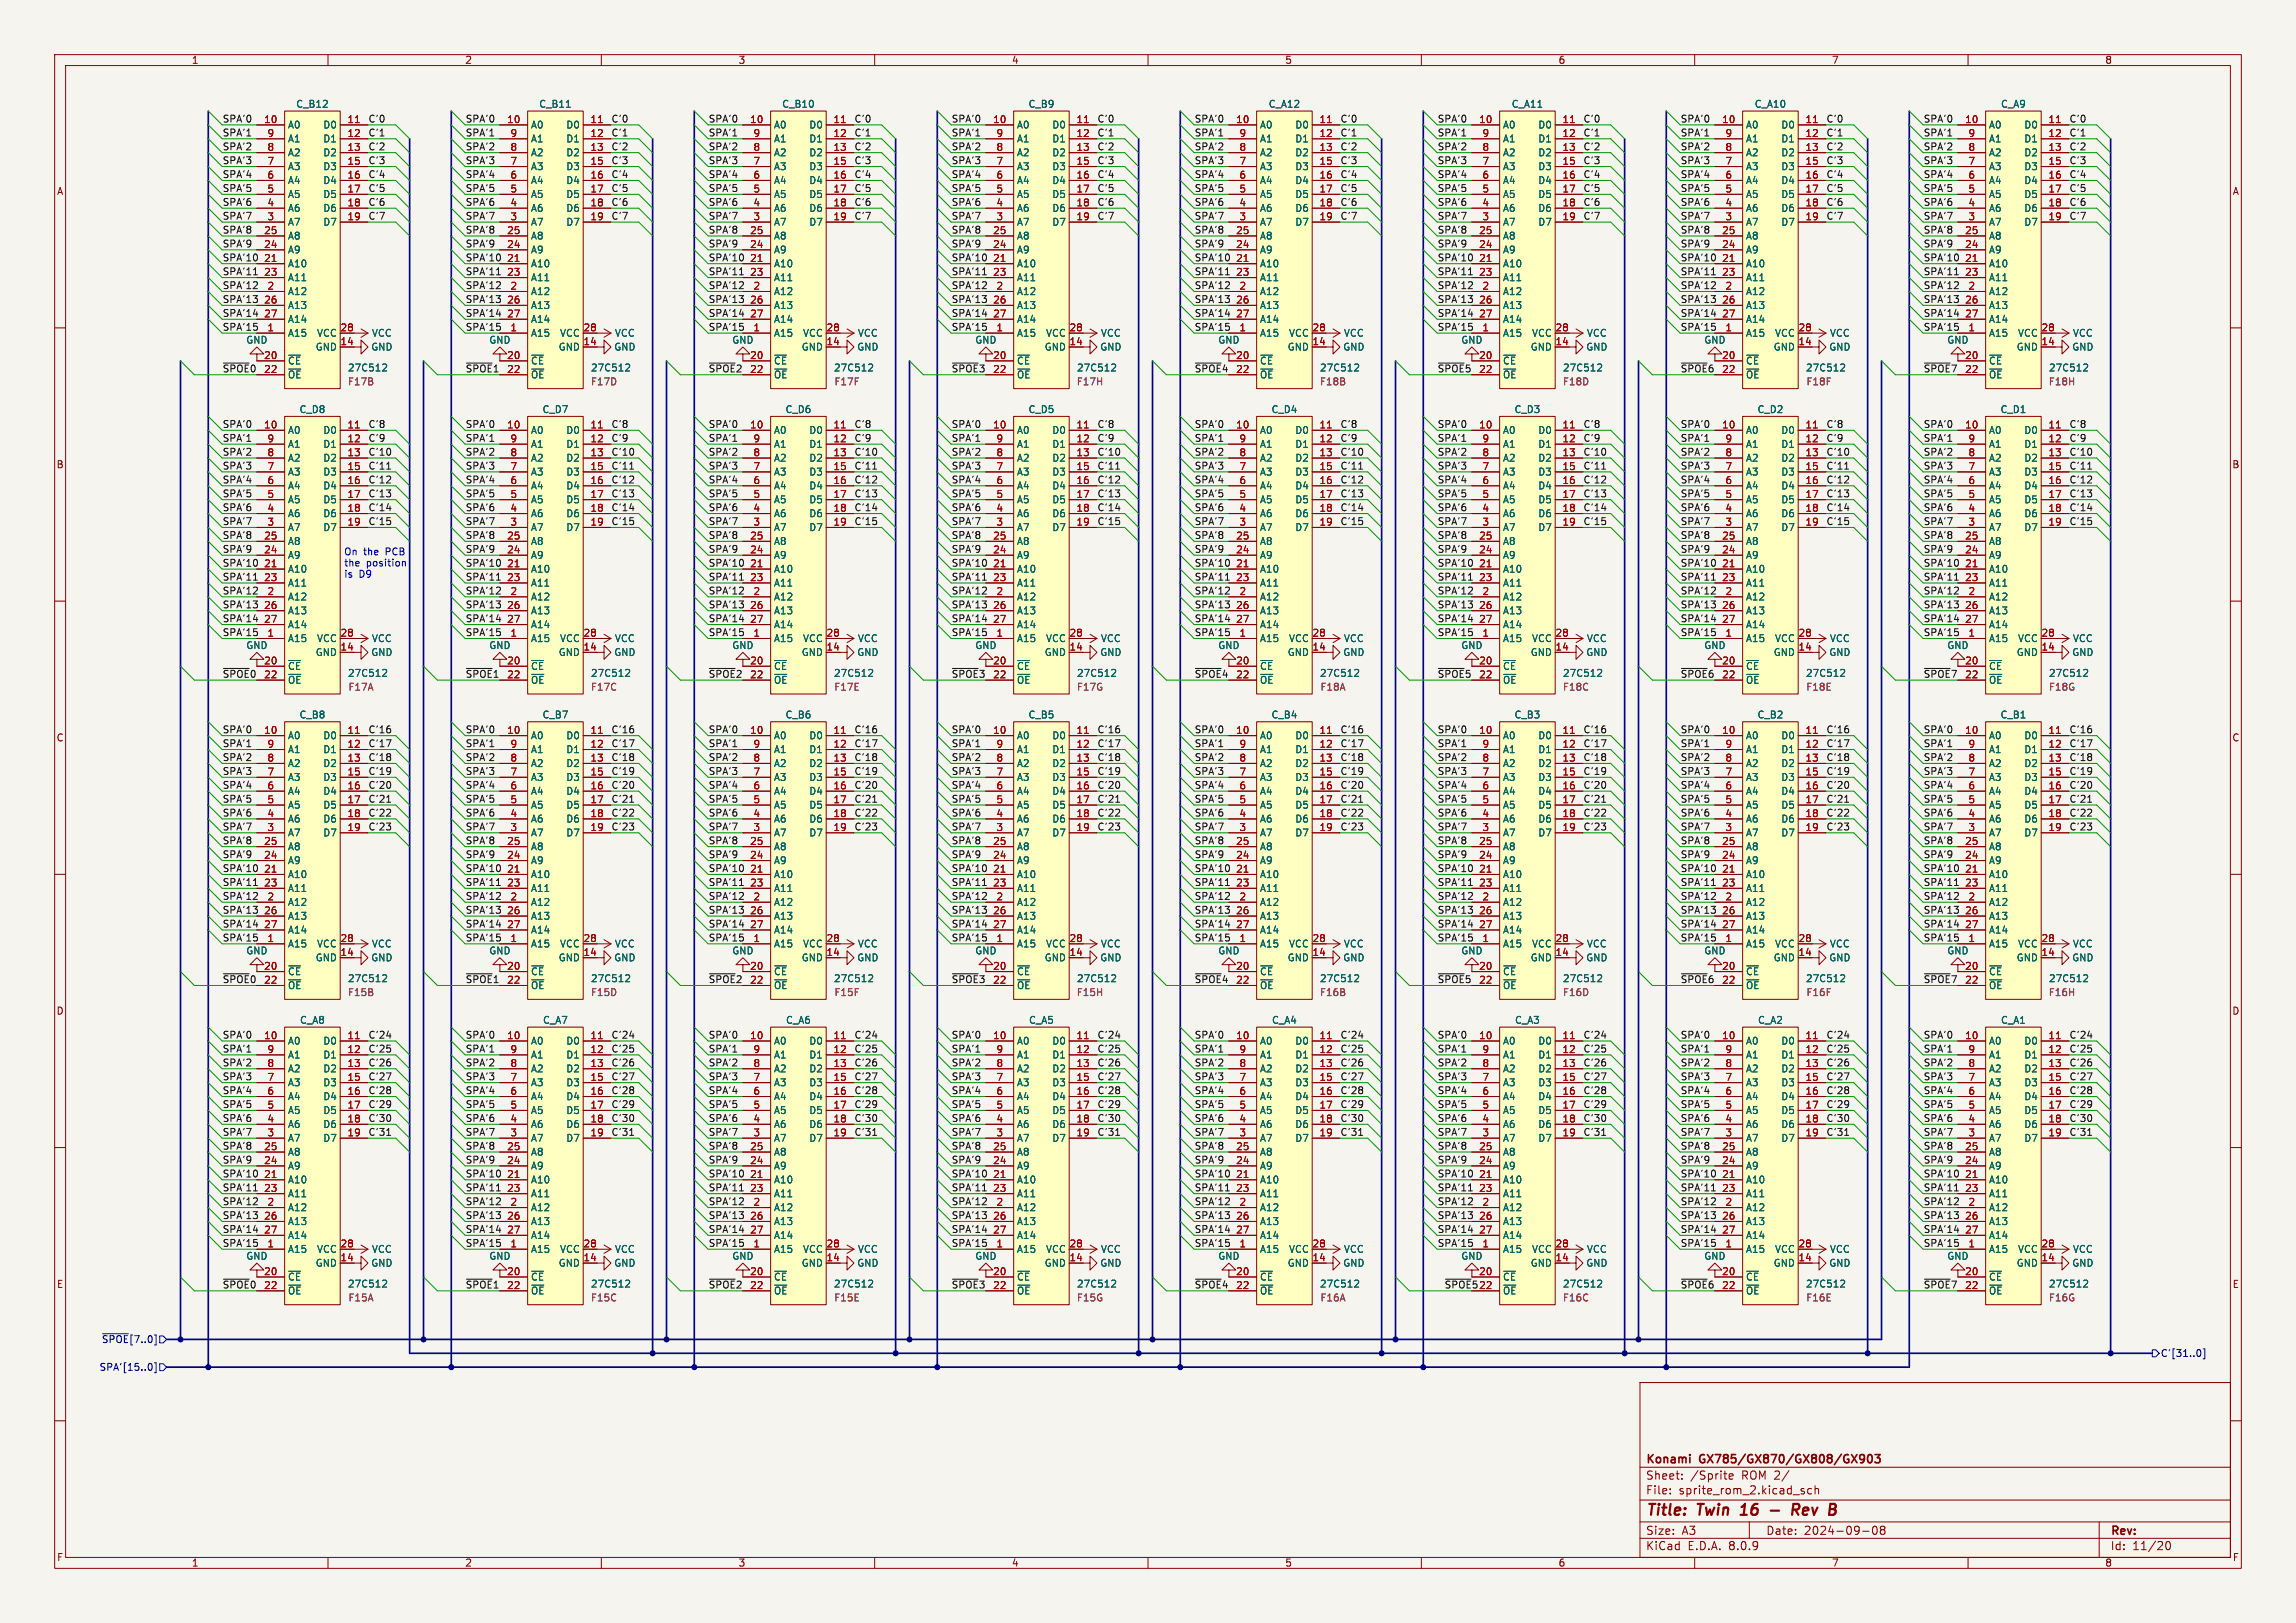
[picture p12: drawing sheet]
<svg xmlns="http://www.w3.org/2000/svg" width="420mm" height="297mm" viewBox="0 0 420 297" stroke-linecap="round" stroke-linejoin="round" font-family="sans-serif">
<defs><g id="words">
<g font-size="2.8" fill="#840000">
<text x="301" y="277.9">Title:</text>
<text x="310.6" y="277.9">Twin</text>
<text x="319.4" y="277.9">16</text>
<text x="330.3" y="277.9">Rev</text>
</g>
<g font-size="2.1" fill="#840000">
<text x="301" y="268.2">Konami</text>
<text x="311" y="268.2">GX785/GX870/GX808/GX903</text>
<text x="301" y="273.7">File:</text>
<text x="301" y="271">Sheet:</text>
<text x="307.1" y="273.7">sprite_rom_2.kicad_sch</text>
<text x="309.2" y="271">/Sprite</text>
<text x="318.7" y="271">ROM 2/</text>
<text x="301" y="281.1">Size:</text>
<text x="307.6" y="281.1">A3</text>
<text x="323" y="281.1">Date:</text>
<text x="330" y="281.1">2024-09-08</text>
<text x="386" y="281.3">Rev:</text>
<text x="301" y="283.9">KiCad</text>
<text x="308.7" y="283.9">E.D.A.</text>
<text x="316.3" y="283.9">8.0.9</text>
<text x="386" y="283.9">Id:</text>
<text x="390.1" y="283.9">11/20</text>
</g>
<g font-size="1.8" fill="#840000">
<text x="35" y="11.9">1</text>
<text x="85" y="11.9">2</text>
<text x="135" y="11.9">3</text>
<text x="185" y="11.9">4</text>
<text x="235" y="11.9">5</text>
<text x="285" y="11.9">6</text>
<text x="335" y="11.9">7</text>
<text x="385" y="11.9">8</text>
<text x="10.3" y="35.9">A</text>
<text x="408.3" y="35.9">A</text>
<text x="10.3" y="85.9">B</text>
<text x="408.2" y="85.9">B</text>
<text x="10.3" y="135.9">C</text>
<text x="408.2" y="135.9">C</text>
<text x="10.3" y="185.9">D</text>
<text x="408.2" y="185.9">D</text>
<text x="10.3" y="235.9">E</text>
<text x="408.3" y="235.9">E</text>
<text x="10.3" y="285.9">F</text>
<text x="35" y="286.9">1</text>
<text x="85" y="286.9">2</text>
<text x="135" y="286.9">3</text>
<text x="185" y="286.9">4</text>
<text x="235" y="286.9">5</text>
<text x="285" y="286.9">6</text>
<text x="335" y="286.9">7</text>
<text x="385" y="286.9">8</text>
<text x="408.3" y="285.9">F</text>
</g>
<g font-size="1.8" fill="#0f0f0f">
<text x="40.6" y="22.5">SPA'0</text>
<text x="67.3" y="22.5">C'0</text>
<text x="85.1" y="22.5">SPA'0</text>
<text x="111.8" y="22.5">C'0</text>
<text x="129.5" y="22.5">SPA'0</text>
<text x="156.2" y="22.5">C'0</text>
<text x="174" y="22.5">SPA'0</text>
<text x="200.7" y="22.5">C'0</text>
<text x="218.4" y="22.5">SPA'0</text>
<text x="245.1" y="22.5">C'0</text>
<text x="262.9" y="22.5">SPA'0</text>
<text x="289.6" y="22.5">C'0</text>
<text x="307.3" y="22.5">SPA'0</text>
<text x="334" y="22.5">C'0</text>
<text x="351.8" y="22.5">SPA'0</text>
<text x="378.5" y="22.5">C'0</text>
<text x="40.6" y="27.6">SPA'2</text>
<text x="40.6" y="25.1">SPA'1</text>
<text x="67.3" y="27.6">C'2</text>
<text x="67.3" y="25.1">C'1</text>
<text x="85.1" y="25.1">SPA'1</text>
<text x="85.1" y="27.6">SPA'2</text>
<text x="111.8" y="27.6">C'2</text>
<text x="111.8" y="25.1">C'1</text>
<text x="129.5" y="25.1">SPA'1</text>
<text x="129.5" y="27.6">SPA'2</text>
<text x="156.2" y="25.1">C'1</text>
<text x="156.2" y="27.6">C'2</text>
<text x="174" y="27.6">SPA'2</text>
<text x="174" y="25.1">SPA'1</text>
<text x="200.7" y="25.1">C'1</text>
<text x="200.7" y="27.6">C'2</text>
<text x="218.4" y="27.6">SPA'2</text>
<text x="218.4" y="25.1">SPA'1</text>
<text x="245.1" y="25.1">C'1</text>
<text x="245.1" y="27.6">C'2</text>
<text x="262.9" y="27.6">SPA'2</text>
<text x="262.9" y="25.1">SPA'1</text>
<text x="289.6" y="27.6">C'2</text>
<text x="289.6" y="25.1">C'1</text>
<text x="307.3" y="25.1">SPA'1</text>
<text x="307.3" y="27.6">SPA'2</text>
<text x="334" y="25.1">C'1</text>
<text x="334" y="27.6">C'2</text>
<text x="351.8" y="25.1">SPA'1</text>
<text x="351.8" y="27.6">SPA'2</text>
<text x="378.5" y="25.1">C'1</text>
<text x="378.5" y="27.6">C'2</text>
<text x="40.6" y="35.2">SPA'5</text>
<text x="40.6" y="30.1">SPA'3</text>
<text x="40.6" y="32.7">SPA'4</text>
<text x="67.3" y="35.2">C'5</text>
<text x="67.3" y="32.7">C'4</text>
<text x="67.3" y="30.1">C'3</text>
<text x="85.1" y="35.2">SPA'5</text>
<text x="85.1" y="32.7">SPA'4</text>
<text x="85.1" y="30.1">SPA'3</text>
<text x="111.8" y="35.2">C'5</text>
<text x="111.8" y="32.7">C'4</text>
<text x="111.8" y="30.1">C'3</text>
<text x="129.5" y="35.2">SPA'5</text>
<text x="129.5" y="30.1">SPA'3</text>
<text x="129.5" y="32.7">SPA'4</text>
<text x="156.2" y="35.2">C'5</text>
<text x="156.2" y="30.1">C'3</text>
<text x="156.2" y="32.7">C'4</text>
<text x="174" y="32.7">SPA'4</text>
<text x="174" y="35.2">SPA'5</text>
<text x="174" y="30.1">SPA'3</text>
<text x="200.7" y="35.2">C'5</text>
<text x="200.7" y="32.7">C'4</text>
<text x="200.7" y="30.1">C'3</text>
<text x="218.4" y="32.7">SPA'4</text>
<text x="218.4" y="35.2">SPA'5</text>
<text x="218.4" y="30.1">SPA'3</text>
<text x="245.1" y="30.1">C'3</text>
<text x="245.1" y="32.7">C'4</text>
<text x="245.1" y="35.2">C'5</text>
<text x="262.9" y="30.1">SPA'3</text>
<text x="262.9" y="32.7">SPA'4</text>
<text x="262.9" y="35.2">SPA'5</text>
<text x="289.6" y="32.7">C'4</text>
<text x="289.6" y="35.2">C'5</text>
<text x="289.6" y="30.1">C'3</text>
<text x="307.3" y="30.1">SPA'3</text>
<text x="307.3" y="35.2">SPA'5</text>
<text x="307.3" y="32.7">SPA'4</text>
<text x="334" y="35.2">C'5</text>
<text x="334" y="30.1">C'3</text>
<text x="334" y="32.7">C'4</text>
<text x="351.8" y="30.1">SPA'3</text>
<text x="351.8" y="35.2">SPA'5</text>
<text x="351.8" y="32.7">SPA'4</text>
<text x="378.5" y="35.2">C'5</text>
<text x="378.5" y="32.7">C'4</text>
<text x="378.5" y="30.1">C'3</text>
<text x="40.6" y="37.8">SPA'6</text>
<text x="40.6" y="40.3">SPA'7</text>
<text x="67.3" y="40.3">C'7</text>
<text x="67.3" y="37.8">C'6</text>
<text x="85.1" y="37.8">SPA'6</text>
<text x="85.1" y="40.3">SPA'7</text>
<text x="111.8" y="40.3">C'7</text>
<text x="111.8" y="37.8">C'6</text>
<text x="129.5" y="40.3">SPA'7</text>
<text x="129.5" y="37.8">SPA'6</text>
<text x="156.2" y="37.8">C'6</text>
<text x="156.2" y="40.3">C'7</text>
<text x="174" y="37.8">SPA'6</text>
<text x="174" y="40.3">SPA'7</text>
<text x="200.7" y="37.8">C'6</text>
<text x="200.7" y="40.3">C'7</text>
<text x="218.4" y="37.8">SPA'6</text>
<text x="218.4" y="40.3">SPA'7</text>
<text x="245.1" y="40.3">C'7</text>
<text x="245.1" y="37.8">C'6</text>
<text x="262.9" y="40.3">SPA'7</text>
<text x="262.9" y="37.8">SPA'6</text>
<text x="289.6" y="37.8">C'6</text>
<text x="289.6" y="40.3">C'7</text>
<text x="307.3" y="37.8">SPA'6</text>
<text x="307.3" y="40.3">SPA'7</text>
<text x="334" y="37.8">C'6</text>
<text x="334" y="40.3">C'7</text>
<text x="351.8" y="40.3">SPA'7</text>
<text x="351.8" y="37.8">SPA'6</text>
<text x="378.5" y="40.3">C'7</text>
<text x="378.5" y="37.8">C'6</text>
<text x="40.6" y="42.8">SPA'8</text>
<text x="40.6" y="47.9">SPA'10</text>
<text x="40.6" y="45.4">SPA'9</text>
<text x="85.1" y="47.9">SPA'10</text>
<text x="85.1" y="45.4">SPA'9</text>
<text x="85.1" y="42.8">SPA'8</text>
<text x="129.5" y="45.4">SPA'9</text>
<text x="129.5" y="42.8">SPA'8</text>
<text x="129.5" y="47.9">SPA'10</text>
<text x="174" y="47.9">SPA'10</text>
<text x="174" y="42.8">SPA'8</text>
<text x="174" y="45.4">SPA'9</text>
<text x="218.4" y="45.4">SPA'9</text>
<text x="218.4" y="42.8">SPA'8</text>
<text x="218.4" y="47.9">SPA'10</text>
<text x="262.9" y="42.8">SPA'8</text>
<text x="262.9" y="47.9">SPA'10</text>
<text x="262.9" y="45.4">SPA'9</text>
<text x="307.3" y="47.9">SPA'10</text>
<text x="307.3" y="45.4">SPA'9</text>
<text x="307.3" y="42.8">SPA'8</text>
<text x="351.8" y="47.9">SPA'10</text>
<text x="351.8" y="42.8">SPA'8</text>
<text x="351.8" y="45.4">SPA'9</text>
<text x="40.6" y="50.5">SPA'11</text>
<text x="40.6" y="53">SPA'12</text>
<text x="85.1" y="50.5">SPA'11</text>
<text x="85.1" y="53">SPA'12</text>
<text x="129.5" y="53">SPA'12</text>
<text x="129.5" y="50.5">SPA'11</text>
<text x="174" y="53">SPA'12</text>
<text x="174" y="50.5">SPA'11</text>
<text x="218.4" y="50.5">SPA'11</text>
<text x="218.4" y="53">SPA'12</text>
<text x="262.9" y="50.5">SPA'11</text>
<text x="262.9" y="53">SPA'12</text>
<text x="307.3" y="53">SPA'12</text>
<text x="307.3" y="50.5">SPA'11</text>
<text x="351.8" y="50.5">SPA'11</text>
<text x="351.8" y="53">SPA'12</text>
<text x="40.6" y="55.5">SPA'13</text>
<text x="40.6" y="58.1">SPA'14</text>
<text x="85.1" y="55.5">SPA'13</text>
<text x="85.1" y="58.1">SPA'14</text>
<text x="129.5" y="55.5">SPA'13</text>
<text x="129.5" y="58.1">SPA'14</text>
<text x="174" y="58.1">SPA'14</text>
<text x="174" y="55.5">SPA'13</text>
<text x="218.4" y="58.1">SPA'14</text>
<text x="218.4" y="55.5">SPA'13</text>
<text x="262.9" y="58.1">SPA'14</text>
<text x="262.9" y="55.5">SPA'13</text>
<text x="307.3" y="58.1">SPA'14</text>
<text x="307.3" y="55.5">SPA'13</text>
<text x="351.8" y="55.5">SPA'13</text>
<text x="351.8" y="58.1">SPA'14</text>
<text x="40.6" y="60.6">SPA'15</text>
<text x="85.1" y="60.6">SPA'15</text>
<text x="129.5" y="60.6">SPA'15</text>
<text x="174" y="60.6">SPA'15</text>
<text x="218.4" y="60.6">SPA'15</text>
<text x="262.9" y="60.6">SPA'15</text>
<text x="307.3" y="60.6">SPA'15</text>
<text x="351.8" y="60.6">SPA'15</text>
<text x="40.6" y="68.2">~{SPOE}022</text>
<text x="85.1" y="68.2">~{SPOE}122</text>
<text x="129.5" y="68.2">~{SPOE}222</text>
<text x="174" y="68.2">~{SPOE}322</text>
<text x="218.4" y="68.2">~{SPOE}422</text>
<text x="262.9" y="68.2">~{SPOE}522</text>
<text x="307.3" y="68.2">~{SPOE}622</text>
<text x="351.8" y="68.2">~{SPOE}722</text>
<text x="40.6" y="83.5">SPA'2</text>
<text x="40.6" y="78.4">SPA'0</text>
<text x="40.6" y="80.9">SPA'1</text>
<text x="67.3" y="78.4">C'8</text>
<text x="67.3" y="83.5">C'10</text>
<text x="67.3" y="80.9">C'9</text>
<text x="85.1" y="78.4">SPA'0</text>
<text x="85.1" y="80.9">SPA'1</text>
<text x="85.1" y="83.5">SPA'2</text>
<text x="111.8" y="80.9">C'9</text>
<text x="111.8" y="83.5">C'10</text>
<text x="111.8" y="78.4">C'8</text>
<text x="129.5" y="83.5">SPA'2</text>
<text x="129.5" y="80.9">SPA'1</text>
<text x="129.5" y="78.4">SPA'0</text>
<text x="156.2" y="83.5">C'10</text>
<text x="156.2" y="80.9">C'9</text>
<text x="156.2" y="78.4">C'8</text>
<text x="174" y="83.5">SPA'2</text>
<text x="174" y="80.9">SPA'1</text>
<text x="174" y="78.4">SPA'0</text>
<text x="200.7" y="83.5">C'10</text>
<text x="200.7" y="78.4">C'8</text>
<text x="200.7" y="80.9">C'9</text>
<text x="218.4" y="78.4">SPA'0</text>
<text x="218.4" y="83.5">SPA'2</text>
<text x="218.4" y="80.9">SPA'1</text>
<text x="245.1" y="83.5">C'10</text>
<text x="245.1" y="80.9">C'9</text>
<text x="245.1" y="78.4">C'8</text>
<text x="262.9" y="83.5">SPA'2</text>
<text x="262.9" y="80.9">SPA'1</text>
<text x="262.9" y="78.4">SPA'0</text>
<text x="289.6" y="78.4">C'8</text>
<text x="289.6" y="83.5">C'10</text>
<text x="289.6" y="80.9">C'9</text>
<text x="307.3" y="80.9">SPA'1</text>
<text x="307.3" y="78.4">SPA'0</text>
<text x="307.3" y="83.5">SPA'2</text>
<text x="334" y="80.9">C'9</text>
<text x="334" y="78.4">C'8</text>
<text x="334" y="83.5">C'10</text>
<text x="351.8" y="78.4">SPA'0</text>
<text x="351.8" y="80.9">SPA'1</text>
<text x="351.8" y="83.5">SPA'2</text>
<text x="378.5" y="78.4">C'8</text>
<text x="378.5" y="80.9">C'9</text>
<text x="378.5" y="83.5">C'10</text>
<text x="40.6" y="86">SPA'3</text>
<text x="40.6" y="88.6">SPA'4</text>
<text x="67.3" y="88.6">C'12</text>
<text x="67.3" y="86">C'11</text>
<text x="85.1" y="86">SPA'3</text>
<text x="85.1" y="88.6">SPA'4</text>
<text x="111.8" y="86">C'11</text>
<text x="111.8" y="88.6">C'12</text>
<text x="129.5" y="88.6">SPA'4</text>
<text x="129.5" y="86">SPA'3</text>
<text x="156.2" y="86">C'11</text>
<text x="156.2" y="88.6">C'12</text>
<text x="174" y="88.6">SPA'4</text>
<text x="174" y="86">SPA'3</text>
<text x="200.7" y="86">C'11</text>
<text x="200.7" y="88.6">C'12</text>
<text x="218.4" y="86">SPA'3</text>
<text x="218.4" y="88.6">SPA'4</text>
<text x="245.1" y="86">C'11</text>
<text x="245.1" y="88.6">C'12</text>
<text x="262.9" y="86">SPA'3</text>
<text x="262.9" y="88.6">SPA'4</text>
<text x="289.6" y="88.6">C'12</text>
<text x="289.6" y="86">C'11</text>
<text x="307.3" y="86">SPA'3</text>
<text x="307.3" y="88.6">SPA'4</text>
<text x="334" y="86">C'11</text>
<text x="334" y="88.6">C'12</text>
<text x="351.8" y="86">SPA'3</text>
<text x="351.8" y="88.6">SPA'4</text>
<text x="378.5" y="88.6">C'12</text>
<text x="378.5" y="86">C'11</text>
<text x="40.6" y="93.6">SPA'6</text>
<text x="40.6" y="91.1">SPA'5</text>
<text x="67.3" y="91.1">C'13</text>
<text x="67.3" y="93.6">C'14</text>
<text x="85.1" y="91.1">SPA'5</text>
<text x="85.1" y="93.6">SPA'6</text>
<text x="111.8" y="93.6">C'14</text>
<text x="111.8" y="91.1">C'13</text>
<text x="129.5" y="93.6">SPA'6</text>
<text x="129.5" y="91.1">SPA'5</text>
<text x="156.2" y="93.6">C'14</text>
<text x="156.2" y="91.1">C'13</text>
<text x="174" y="91.1">SPA'5</text>
<text x="174" y="93.6">SPA'6</text>
<text x="200.7" y="93.6">C'14</text>
<text x="200.7" y="91.1">C'13</text>
<text x="218.4" y="93.6">SPA'6</text>
<text x="218.4" y="91.1">SPA'5</text>
<text x="245.1" y="93.6">C'14</text>
<text x="245.1" y="91.1">C'13</text>
<text x="262.9" y="93.6">SPA'6</text>
<text x="262.9" y="91.1">SPA'5</text>
<text x="289.6" y="93.6">C'14</text>
<text x="289.6" y="91.1">C'13</text>
<text x="307.3" y="93.6">SPA'6</text>
<text x="307.3" y="91.1">SPA'5</text>
<text x="334" y="91.1">C'13</text>
<text x="334" y="93.6">C'14</text>
<text x="351.8" y="93.6">SPA'6</text>
<text x="351.8" y="91.1">SPA'5</text>
<text x="378.5" y="93.6">C'14</text>
<text x="378.5" y="91.1">C'13</text>
<text x="40.6" y="96.2">SPA'7</text>
<text x="40.6" y="101.3">SPA'9</text>
<text x="40.6" y="98.7">SPA'8</text>
<text x="67.3" y="96.2">C'15</text>
<text x="85.1" y="98.7">SPA'8</text>
<text x="85.1" y="96.2">SPA'7</text>
<text x="85.1" y="101.3">SPA'9</text>
<text x="111.8" y="96.2">C'15</text>
<text x="129.5" y="96.2">SPA'7</text>
<text x="129.5" y="98.7">SPA'8</text>
<text x="129.5" y="101.3">SPA'9</text>
<text x="156.2" y="96.2">C'15</text>
<text x="174" y="96.2">SPA'7</text>
<text x="174" y="98.7">SPA'8</text>
<text x="174" y="101.3">SPA'9</text>
<text x="200.7" y="96.2">C'15</text>
<text x="218.4" y="96.2">SPA'7</text>
<text x="218.4" y="98.7">SPA'8</text>
<text x="218.4" y="101.3">SPA'9</text>
<text x="245.1" y="96.2">C'15</text>
<text x="262.9" y="101.3">SPA'9</text>
<text x="262.9" y="96.2">SPA'7</text>
<text x="262.9" y="98.7">SPA'8</text>
<text x="289.6" y="96.2">C'15</text>
<text x="307.3" y="98.7">SPA'8</text>
<text x="307.3" y="96.2">SPA'7</text>
<text x="307.3" y="101.3">SPA'9</text>
<text x="334" y="96.2">C'15</text>
<text x="351.8" y="101.3">SPA'9</text>
<text x="351.8" y="98.7">SPA'8</text>
<text x="351.8" y="96.2">SPA'7</text>
<text x="378.5" y="96.2">C'15</text>
<text x="40.6" y="106.3">SPA'11</text>
<text x="40.6" y="103.8">SPA'10</text>
<text x="85.1" y="106.3">SPA'11</text>
<text x="85.1" y="103.8">SPA'10</text>
<text x="129.5" y="106.3">SPA'11</text>
<text x="129.5" y="103.8">SPA'10</text>
<text x="174" y="103.8">SPA'10</text>
<text x="174" y="106.3">SPA'11</text>
<text x="218.4" y="103.8">SPA'10</text>
<text x="218.4" y="106.3">SPA'11</text>
<text x="262.9" y="103.8">SPA'10</text>
<text x="262.9" y="106.3">SPA'11</text>
<text x="307.3" y="103.8">SPA'10</text>
<text x="307.3" y="106.3">SPA'11</text>
<text x="351.8" y="103.8">SPA'10</text>
<text x="351.8" y="106.3">SPA'11</text>
<text x="40.6" y="114">SPA'14</text>
<text x="40.6" y="111.4">SPA'13</text>
<text x="40.6" y="108.9">SPA'12</text>
<text x="85.1" y="111.4">SPA'13</text>
<text x="85.1" y="114">SPA'14</text>
<text x="85.1" y="108.9">SPA'12</text>
<text x="129.5" y="111.4">SPA'13</text>
<text x="129.5" y="108.9">SPA'12</text>
<text x="129.5" y="114">SPA'14</text>
<text x="174" y="114">SPA'14</text>
<text x="174" y="108.9">SPA'12</text>
<text x="174" y="111.4">SPA'13</text>
<text x="218.4" y="108.9">SPA'12</text>
<text x="218.4" y="111.4">SPA'13</text>
<text x="218.4" y="114">SPA'14</text>
<text x="262.9" y="108.9">SPA'12</text>
<text x="262.9" y="111.4">SPA'13</text>
<text x="262.9" y="114">SPA'14</text>
<text x="307.3" y="111.4">SPA'13</text>
<text x="307.3" y="114">SPA'14</text>
<text x="307.3" y="108.9">SPA'12</text>
<text x="351.8" y="111.4">SPA'13</text>
<text x="351.8" y="114">SPA'14</text>
<text x="351.8" y="108.9">SPA'12</text>
<text x="40.6" y="116.5">SPA'15</text>
<text x="85.1" y="116.5">SPA'15</text>
<text x="129.5" y="116.5">SPA'15</text>
<text x="174" y="116.5">SPA'15</text>
<text x="218.4" y="116.5">SPA'15</text>
<text x="262.9" y="116.5">SPA'15</text>
<text x="307.3" y="116.5">SPA'15</text>
<text x="351.8" y="116.5">SPA'15</text>
<text x="40.6" y="124.1">~{SPOE}022</text>
<text x="85.1" y="124.1">~{SPOE}122</text>
<text x="129.5" y="124.1">~{SPOE}222</text>
<text x="174" y="124.1">~{SPOE}322</text>
<text x="218.4" y="124.1">~{SPOE}422</text>
<text x="262.9" y="124.1">~{SPOE}522</text>
<text x="307.3" y="124.1">~{SPOE}622</text>
<text x="351.8" y="124.1">~{SPOE}722</text>
<text x="40.6" y="136.8">SPA'1</text>
<text x="40.6" y="134.3">SPA'0</text>
<text x="67.3" y="136.8">C'17</text>
<text x="67.3" y="134.3">C'16</text>
<text x="85.1" y="136.8">SPA'1</text>
<text x="85.1" y="134.3">SPA'0</text>
<text x="111.8" y="136.8">C'17</text>
<text x="111.8" y="134.3">C'16</text>
<text x="129.5" y="136.8">SPA'1</text>
<text x="129.5" y="134.3">SPA'0</text>
<text x="156.2" y="136.8">C'17</text>
<text x="156.2" y="134.3">C'16</text>
<text x="174" y="136.8">SPA'1</text>
<text x="174" y="134.3">SPA'0</text>
<text x="200.7" y="136.8">C'17</text>
<text x="200.7" y="134.3">C'16</text>
<text x="218.4" y="136.8">SPA'1</text>
<text x="218.4" y="134.3">SPA'0</text>
<text x="245.1" y="136.8">C'17</text>
<text x="245.1" y="134.3">C'16</text>
<text x="262.9" y="134.3">SPA'0</text>
<text x="262.9" y="136.8">SPA'1</text>
<text x="289.6" y="136.8">C'17</text>
<text x="289.6" y="134.3">C'16</text>
<text x="307.3" y="136.8">SPA'1</text>
<text x="307.3" y="134.3">SPA'0</text>
<text x="334" y="136.8">C'17</text>
<text x="334" y="134.3">C'16</text>
<text x="351.8" y="134.3">SPA'0</text>
<text x="351.8" y="136.8">SPA'1</text>
<text x="378.5" y="134.3">C'16</text>
<text x="378.5" y="136.8">C'17</text>
<text x="40.6" y="139.4">SPA'2</text>
<text x="40.6" y="141.9">SPA'3</text>
<text x="67.3" y="139.4">C'18</text>
<text x="67.3" y="141.9">C'19</text>
<text x="85.1" y="139.4">SPA'2</text>
<text x="85.1" y="141.9">SPA'3</text>
<text x="111.8" y="141.9">C'19</text>
<text x="111.8" y="139.4">C'18</text>
<text x="129.5" y="141.9">SPA'3</text>
<text x="129.5" y="139.4">SPA'2</text>
<text x="156.2" y="141.9">C'19</text>
<text x="156.2" y="139.4">C'18</text>
<text x="174" y="141.9">SPA'3</text>
<text x="174" y="139.4">SPA'2</text>
<text x="200.7" y="139.4">C'18</text>
<text x="200.7" y="141.9">C'19</text>
<text x="218.4" y="139.4">SPA'2</text>
<text x="218.4" y="141.9">SPA'3</text>
<text x="245.1" y="139.4">C'18</text>
<text x="245.1" y="141.9">C'19</text>
<text x="262.9" y="141.9">SPA'3</text>
<text x="262.9" y="139.4">SPA'2</text>
<text x="289.6" y="139.4">C'18</text>
<text x="289.6" y="141.9">C'19</text>
<text x="307.3" y="141.9">SPA'3</text>
<text x="307.3" y="139.4">SPA'2</text>
<text x="334" y="139.4">C'18</text>
<text x="334" y="141.9">C'19</text>
<text x="351.8" y="141.9">SPA'3</text>
<text x="351.8" y="139.4">SPA'2</text>
<text x="378.5" y="139.4">C'18</text>
<text x="378.5" y="141.9">C'19</text>
<text x="40.6" y="147">SPA'5</text>
<text x="40.6" y="149.5">SPA'6</text>
<text x="40.6" y="144.4">SPA'4</text>
<text x="67.3" y="149.5">C'22</text>
<text x="67.3" y="147">C'21</text>
<text x="67.3" y="144.4">C'20</text>
<text x="85.1" y="149.5">SPA'6</text>
<text x="85.1" y="144.4">SPA'4</text>
<text x="85.1" y="147">SPA'5</text>
<text x="111.8" y="144.4">C'20</text>
<text x="111.8" y="147">C'21</text>
<text x="111.8" y="149.5">C'22</text>
<text x="129.5" y="147">SPA'5</text>
<text x="129.5" y="144.4">SPA'4</text>
<text x="129.5" y="149.5">SPA'6</text>
<text x="156.2" y="144.4">C'20</text>
<text x="156.2" y="149.5">C'22</text>
<text x="156.2" y="147">C'21</text>
<text x="174" y="144.4">SPA'4</text>
<text x="174" y="149.5">SPA'6</text>
<text x="174" y="147">SPA'5</text>
<text x="200.7" y="144.4">C'20</text>
<text x="200.7" y="149.5">C'22</text>
<text x="200.7" y="147">C'21</text>
<text x="218.4" y="149.5">SPA'6</text>
<text x="218.4" y="147">SPA'5</text>
<text x="218.4" y="144.4">SPA'4</text>
<text x="245.1" y="147">C'21</text>
<text x="245.1" y="149.5">C'22</text>
<text x="245.1" y="144.4">C'20</text>
<text x="262.9" y="144.4">SPA'4</text>
<text x="262.9" y="147">SPA'5</text>
<text x="262.9" y="149.5">SPA'6</text>
<text x="289.6" y="149.5">C'22</text>
<text x="289.6" y="144.4">C'20</text>
<text x="289.6" y="147">C'21</text>
<text x="307.3" y="147">SPA'5</text>
<text x="307.3" y="144.4">SPA'4</text>
<text x="307.3" y="149.5">SPA'6</text>
<text x="334" y="149.5">C'22</text>
<text x="334" y="147">C'21</text>
<text x="334" y="144.4">C'20</text>
<text x="351.8" y="149.5">SPA'6</text>
<text x="351.8" y="147">SPA'5</text>
<text x="351.8" y="144.4">SPA'4</text>
<text x="378.5" y="144.4">C'20</text>
<text x="378.5" y="149.5">C'22</text>
<text x="378.5" y="147">C'21</text>
<text x="40.6" y="152.1">SPA'7</text>
<text x="40.6" y="154.6">SPA'8</text>
<text x="67.3" y="152.1">C'23</text>
<text x="85.1" y="154.6">SPA'8</text>
<text x="85.1" y="152.1">SPA'7</text>
<text x="111.8" y="152.1">C'23</text>
<text x="129.5" y="152.1">SPA'7</text>
<text x="129.5" y="154.6">SPA'8</text>
<text x="156.2" y="152.1">C'23</text>
<text x="174" y="154.6">SPA'8</text>
<text x="174" y="152.1">SPA'7</text>
<text x="200.7" y="152.1">C'23</text>
<text x="218.4" y="154.6">SPA'8</text>
<text x="218.4" y="152.1">SPA'7</text>
<text x="245.1" y="152.1">C'23</text>
<text x="262.9" y="152.1">SPA'7</text>
<text x="262.9" y="154.6">SPA'8</text>
<text x="289.6" y="152.1">C'23</text>
<text x="307.3" y="154.6">SPA'8</text>
<text x="307.3" y="152.1">SPA'7</text>
<text x="334" y="152.1">C'23</text>
<text x="351.8" y="152.1">SPA'7</text>
<text x="351.8" y="154.6">SPA'8</text>
<text x="378.5" y="152.1">C'23</text>
<text x="40.6" y="159.7">SPA'10</text>
<text x="40.6" y="157.1">SPA'9</text>
<text x="85.1" y="159.7">SPA'10</text>
<text x="85.1" y="157.1">SPA'9</text>
<text x="129.5" y="159.7">SPA'10</text>
<text x="129.5" y="157.1">SPA'9</text>
<text x="174" y="157.1">SPA'9</text>
<text x="174" y="159.7">SPA'10</text>
<text x="218.4" y="157.1">SPA'9</text>
<text x="218.4" y="159.7">SPA'10</text>
<text x="262.9" y="157.1">SPA'9</text>
<text x="262.9" y="159.7">SPA'10</text>
<text x="307.3" y="159.7">SPA'10</text>
<text x="307.3" y="157.1">SPA'9</text>
<text x="351.8" y="157.1">SPA'9</text>
<text x="351.8" y="159.7">SPA'10</text>
<text x="40.6" y="164.8">SPA'12</text>
<text x="40.6" y="167.3">SPA'13</text>
<text x="40.6" y="162.2">SPA'11</text>
<text x="85.1" y="164.8">SPA'12</text>
<text x="85.1" y="167.3">SPA'13</text>
<text x="85.1" y="162.2">SPA'11</text>
<text x="129.5" y="167.3">SPA'13</text>
<text x="129.5" y="162.2">SPA'11</text>
<text x="129.5" y="164.8">SPA'12</text>
<text x="174" y="167.3">SPA'13</text>
<text x="174" y="164.8">SPA'12</text>
<text x="174" y="162.2">SPA'11</text>
<text x="218.4" y="167.3">SPA'13</text>
<text x="218.4" y="162.2">SPA'11</text>
<text x="218.4" y="164.8">SPA'12</text>
<text x="262.9" y="164.8">SPA'12</text>
<text x="262.9" y="162.2">SPA'11</text>
<text x="262.9" y="167.3">SPA'13</text>
<text x="307.3" y="164.8">SPA'12</text>
<text x="307.3" y="167.3">SPA'13</text>
<text x="307.3" y="162.2">SPA'11</text>
<text x="351.8" y="164.8">SPA'12</text>
<text x="351.8" y="162.2">SPA'11</text>
<text x="351.8" y="167.3">SPA'13</text>
<text x="40.6" y="172.4">SPA'15</text>
<text x="40.6" y="169.8">SPA'14</text>
<text x="85.1" y="169.8">SPA'14</text>
<text x="85.1" y="172.4">SPA'15</text>
<text x="129.5" y="169.8">SPA'14</text>
<text x="129.5" y="172.4">SPA'15</text>
<text x="174" y="172.4">SPA'15</text>
<text x="174" y="169.8">SPA'14</text>
<text x="218.4" y="169.8">SPA'14</text>
<text x="218.4" y="172.4">SPA'15</text>
<text x="262.9" y="169.8">SPA'14</text>
<text x="262.9" y="172.4">SPA'15</text>
<text x="307.3" y="172.4">SPA'15</text>
<text x="307.3" y="169.8">SPA'14</text>
<text x="351.8" y="169.8">SPA'14</text>
<text x="351.8" y="172.4">SPA'15</text>
<text x="40.6" y="180">~{SPOE}022</text>
<text x="85.1" y="180">~{SPOE}122</text>
<text x="129.5" y="180">~{SPOE}222</text>
<text x="174" y="180">~{SPOE}322</text>
<text x="218.4" y="180">~{SPOE}422</text>
<text x="262.9" y="180">~{SPOE}522</text>
<text x="307.3" y="180">~{SPOE}622</text>
<text x="351.8" y="180">~{SPOE}722</text>
<text x="40.6" y="190.2">SPA'0</text>
<text x="67.3" y="190.2">C'24</text>
<text x="85.1" y="190.2">SPA'0</text>
<text x="111.8" y="190.2">C'24</text>
<text x="129.5" y="190.2">SPA'0</text>
<text x="156.2" y="190.2">C'24</text>
<text x="174" y="190.2">SPA'0</text>
<text x="200.7" y="190.2">C'24</text>
<text x="218.4" y="190.2">SPA'0</text>
<text x="245.1" y="190.2">C'24</text>
<text x="262.9" y="190.2">SPA'0</text>
<text x="289.6" y="190.2">C'24</text>
<text x="307.3" y="190.2">SPA'0</text>
<text x="334" y="190.2">C'24</text>
<text x="351.8" y="190.2">SPA'0</text>
<text x="378.5" y="190.2">C'24</text>
<text x="40.6" y="197.8">SPA'3</text>
<text x="40.6" y="192.7">SPA'1</text>
<text x="40.6" y="195.2">SPA'2</text>
<text x="67.3" y="192.7">C'25</text>
<text x="67.3" y="195.2">C'26</text>
<text x="67.3" y="197.8">C'27</text>
<text x="85.1" y="197.8">SPA'3</text>
<text x="85.1" y="195.2">SPA'2</text>
<text x="85.1" y="192.7">SPA'1</text>
<text x="111.8" y="197.8">C'27</text>
<text x="111.8" y="192.7">C'25</text>
<text x="111.8" y="195.2">C'26</text>
<text x="129.5" y="197.8">SPA'3</text>
<text x="129.5" y="192.7">SPA'1</text>
<text x="129.5" y="195.2">SPA'2</text>
<text x="156.2" y="195.2">C'26</text>
<text x="156.2" y="192.7">C'25</text>
<text x="156.2" y="197.8">C'27</text>
<text x="174" y="195.2">SPA'2</text>
<text x="174" y="197.8">SPA'3</text>
<text x="174" y="192.7">SPA'1</text>
<text x="200.7" y="192.7">C'25</text>
<text x="200.7" y="195.2">C'26</text>
<text x="200.7" y="197.8">C'27</text>
<text x="218.4" y="197.8">SPA'3</text>
<text x="218.4" y="195.2">SPA'2</text>
<text x="218.4" y="192.7">SPA'1</text>
<text x="245.1" y="195.2">C'26</text>
<text x="245.1" y="197.8">C'27</text>
<text x="245.1" y="192.7">C'25</text>
<text x="262.9" y="192.7">SPA'1</text>
<text x="262.9" y="197.8">SPA'3</text>
<text x="262.9" y="195.2">SPA'2</text>
<text x="289.6" y="195.2">C'26</text>
<text x="289.6" y="197.8">C'27</text>
<text x="289.6" y="192.7">C'25</text>
<text x="307.3" y="192.7">SPA'1</text>
<text x="307.3" y="195.2">SPA'2</text>
<text x="307.3" y="197.8">SPA'3</text>
<text x="334" y="192.7">C'25</text>
<text x="334" y="197.8">C'27</text>
<text x="334" y="195.2">C'26</text>
<text x="351.8" y="192.7">SPA'1</text>
<text x="351.8" y="197.8">SPA'3</text>
<text x="351.8" y="195.2">SPA'2</text>
<text x="378.5" y="192.7">C'25</text>
<text x="378.5" y="197.8">C'27</text>
<text x="378.5" y="195.2">C'26</text>
<text x="40.6" y="200.3">SPA'4</text>
<text x="40.6" y="202.9">SPA'5</text>
<text x="67.3" y="202.9">C'29</text>
<text x="67.3" y="200.3">C'28</text>
<text x="85.1" y="200.3">SPA'4</text>
<text x="85.1" y="202.9">SPA'5</text>
<text x="111.8" y="200.3">C'28</text>
<text x="111.8" y="202.9">C'29</text>
<text x="129.5" y="200.3">SPA'4</text>
<text x="129.5" y="202.9">SPA'5</text>
<text x="156.2" y="202.9">C'29</text>
<text x="156.2" y="200.3">C'28</text>
<text x="174" y="202.9">SPA'5</text>
<text x="174" y="200.3">SPA'4</text>
<text x="200.7" y="202.9">C'29</text>
<text x="200.7" y="200.3">C'28</text>
<text x="218.4" y="200.3">SPA'4</text>
<text x="218.4" y="202.9">SPA'5</text>
<text x="245.1" y="202.9">C'29</text>
<text x="245.1" y="200.3">C'28</text>
<text x="262.9" y="200.3">SPA'4</text>
<text x="262.9" y="202.9">SPA'5</text>
<text x="289.6" y="202.9">C'29</text>
<text x="289.6" y="200.3">C'28</text>
<text x="307.3" y="200.3">SPA'4</text>
<text x="307.3" y="202.9">SPA'5</text>
<text x="334" y="200.3">C'28</text>
<text x="334" y="202.9">C'29</text>
<text x="351.8" y="202.9">SPA'5</text>
<text x="351.8" y="200.3">SPA'4</text>
<text x="378.5" y="200.3">C'28</text>
<text x="378.5" y="202.9">C'29</text>
<text x="40.6" y="207.9">SPA'7</text>
<text x="40.6" y="205.4">SPA'6</text>
<text x="67.3" y="205.4">C'30</text>
<text x="67.3" y="207.9">C'31</text>
<text x="85.1" y="205.4">SPA'6</text>
<text x="85.1" y="207.9">SPA'7</text>
<text x="111.8" y="205.4">C'30</text>
<text x="111.8" y="207.9">C'31</text>
<text x="129.5" y="205.4">SPA'6</text>
<text x="129.5" y="207.9">SPA'7</text>
<text x="156.2" y="205.4">C'30</text>
<text x="156.2" y="207.9">C'31</text>
<text x="174" y="207.9">SPA'7</text>
<text x="174" y="205.4">SPA'6</text>
<text x="200.7" y="205.4">C'30</text>
<text x="200.7" y="207.9">C'31</text>
<text x="218.4" y="207.9">SPA'7</text>
<text x="218.4" y="205.4">SPA'6</text>
<text x="245.1" y="207.9">C'31</text>
<text x="245.1" y="205.4">C'30</text>
<text x="262.9" y="205.4">SPA'6</text>
<text x="262.9" y="207.9">SPA'7</text>
<text x="289.6" y="207.9">C'31</text>
<text x="289.6" y="205.4">C'30</text>
<text x="307.3" y="207.9">SPA'7</text>
<text x="307.3" y="205.4">SPA'6</text>
<text x="334" y="205.4">C'30</text>
<text x="334" y="207.9">C'31</text>
<text x="351.8" y="207.9">SPA'7</text>
<text x="351.8" y="205.4">SPA'6</text>
<text x="378.5" y="207.9">C'31</text>
<text x="378.5" y="205.4">C'30</text>
<text x="40.6" y="210.5">SPA'8</text>
<text x="40.6" y="213">SPA'9</text>
<text x="40.6" y="215.6">SPA'10</text>
<text x="85.1" y="210.5">SPA'8</text>
<text x="85.1" y="213">SPA'9</text>
<text x="85.1" y="215.6">SPA'10</text>
<text x="129.5" y="213">SPA'9</text>
<text x="129.5" y="215.6">SPA'10</text>
<text x="129.5" y="210.5">SPA'8</text>
<text x="174" y="215.6">SPA'10</text>
<text x="174" y="213">SPA'9</text>
<text x="174" y="210.5">SPA'8</text>
<text x="218.4" y="215.6">SPA'10</text>
<text x="218.4" y="210.5">SPA'8</text>
<text x="218.4" y="213">SPA'9</text>
<text x="262.9" y="210.5">SPA'8</text>
<text x="262.9" y="215.6">SPA'10</text>
<text x="262.9" y="213">SPA'9</text>
<text x="307.3" y="215.6">SPA'10</text>
<text x="307.3" y="210.5">SPA'8</text>
<text x="307.3" y="213">SPA'9</text>
<text x="351.8" y="215.6">SPA'10</text>
<text x="351.8" y="213">SPA'9</text>
<text x="351.8" y="210.5">SPA'8</text>
<text x="40.6" y="220.6">SPA'12</text>
<text x="40.6" y="218.1">SPA'11</text>
<text x="85.1" y="220.6">SPA'12</text>
<text x="85.1" y="218.1">SPA'11</text>
<text x="129.5" y="218.1">SPA'11</text>
<text x="129.5" y="220.6">SPA'12</text>
<text x="174" y="218.1">SPA'11</text>
<text x="174" y="220.6">SPA'12</text>
<text x="218.4" y="218.1">SPA'11</text>
<text x="218.4" y="220.6">SPA'12</text>
<text x="262.9" y="218.1">SPA'11</text>
<text x="262.9" y="220.6">SPA'12</text>
<text x="307.3" y="218.1">SPA'11</text>
<text x="307.3" y="220.6">SPA'12</text>
<text x="351.8" y="218.1">SPA'11</text>
<text x="351.8" y="220.6">SPA'12</text>
<text x="40.6" y="225.7">SPA'14</text>
<text x="40.6" y="223.2">SPA'13</text>
<text x="85.1" y="223.2">SPA'13</text>
<text x="85.1" y="225.7">SPA'14</text>
<text x="129.5" y="223.2">SPA'13</text>
<text x="129.5" y="225.7">SPA'14</text>
<text x="174" y="225.7">SPA'14</text>
<text x="174" y="223.2">SPA'13</text>
<text x="218.4" y="225.7">SPA'14</text>
<text x="218.4" y="223.2">SPA'13</text>
<text x="262.9" y="225.7">SPA'14</text>
<text x="262.9" y="223.2">SPA'13</text>
<text x="307.3" y="223.2">SPA'13</text>
<text x="307.3" y="225.7">SPA'14</text>
<text x="351.8" y="223.2">SPA'13</text>
<text x="351.8" y="225.7">SPA'14</text>
<text x="40.6" y="228.3">SPA'15</text>
<text x="85.1" y="228.3">SPA'15</text>
<text x="129.5" y="228.3">SPA'15</text>
<text x="174" y="228.3">SPA'15</text>
<text x="218.4" y="228.3">SPA'15</text>
<text x="262.9" y="228.3">SPA'15</text>
<text x="307.3" y="228.3">SPA'15</text>
<text x="351.8" y="228.3">SPA'15</text>
<text x="40.6" y="235.9">~{SPOE}022</text>
<text x="85.1" y="235.9">~{SPOE}122</text>
<text x="129.5" y="235.9">~{SPOE}222</text>
<text x="174" y="235.9">~{SPOE}322</text>
<text x="218.4" y="235.9">~{SPOE}422</text>
<text x="264.2" y="235.9">~{SPOE}5</text>
<text x="307.3" y="235.9">~{SPOE}622</text>
<text x="351.8" y="235.9">~{SPOE}722</text>
</g>
<g font-size="1.8" fill="#a90000">
<text x="48.2" y="22.6">10</text>
<text x="63.5" y="22.6">11</text>
<text x="92.7" y="22.6">10</text>
<text x="107.9" y="22.6">11</text>
<text x="137.1" y="22.6">10</text>
<text x="152.4" y="22.6">11</text>
<text x="181.6" y="22.6">10</text>
<text x="196.8" y="22.6">11</text>
<text x="226" y="22.6">10</text>
<text x="241.3" y="22.6">11</text>
<text x="270.5" y="22.6">10</text>
<text x="285.7" y="22.6">11</text>
<text x="314.9" y="22.6">10</text>
<text x="330.2" y="22.6">11</text>
<text x="359.4" y="22.6">10</text>
<text x="374.6" y="22.6">11</text>
<text x="48.8" y="27.7">8</text>
<text x="48.8" y="25.1">9</text>
<text x="63.5" y="25.1">12</text>
<text x="63.5" y="27.7">13</text>
<text x="93.3" y="27.7">8</text>
<text x="93.3" y="25.1">9</text>
<text x="107.9" y="25.1">12</text>
<text x="107.9" y="27.7">13</text>
<text x="137.7" y="27.7">8</text>
<text x="137.7" y="25.1">9</text>
<text x="152.4" y="25.1">12</text>
<text x="152.4" y="27.7">13</text>
<text x="182.2" y="27.7">8</text>
<text x="182.2" y="25.1">9</text>
<text x="196.8" y="25.1">12</text>
<text x="196.8" y="27.7">13</text>
<text x="226.6" y="27.7">8</text>
<text x="226.6" y="25.1">9</text>
<text x="241.3" y="25.1">12</text>
<text x="241.3" y="27.7">13</text>
<text x="271.1" y="27.7">8</text>
<text x="271.1" y="25.1">9</text>
<text x="285.7" y="25.1">12</text>
<text x="285.7" y="27.7">13</text>
<text x="315.5" y="27.7">8</text>
<text x="315.5" y="25.1">9</text>
<text x="330.2" y="25.1">12</text>
<text x="330.2" y="27.7">13</text>
<text x="360" y="27.7">8</text>
<text x="360" y="25.1">9</text>
<text x="374.6" y="25.1">12</text>
<text x="374.6" y="27.7">13</text>
<text x="48.8" y="35.3">5</text>
<text x="48.8" y="32.8">6</text>
<text x="48.8" y="30.2">7</text>
<text x="63.5" y="30.2">15</text>
<text x="63.5" y="32.8">16</text>
<text x="63.5" y="35.3">17</text>
<text x="93.3" y="35.3">5</text>
<text x="93.3" y="32.8">6</text>
<text x="93.3" y="30.2">7</text>
<text x="107.9" y="30.2">15</text>
<text x="107.9" y="32.8">16</text>
<text x="107.9" y="35.3">17</text>
<text x="137.7" y="35.3">5</text>
<text x="137.7" y="32.8">6</text>
<text x="137.7" y="30.2">7</text>
<text x="152.4" y="30.2">15</text>
<text x="152.4" y="32.8">16</text>
<text x="152.4" y="35.3">17</text>
<text x="182.2" y="35.3">5</text>
<text x="182.2" y="32.8">6</text>
<text x="182.2" y="30.2">7</text>
<text x="196.8" y="30.2">15</text>
<text x="196.8" y="32.8">16</text>
<text x="196.8" y="35.3">17</text>
<text x="226.6" y="35.3">5</text>
<text x="226.6" y="32.8">6</text>
<text x="226.6" y="30.2">7</text>
<text x="241.3" y="30.2">15</text>
<text x="241.3" y="32.8">16</text>
<text x="241.3" y="35.3">17</text>
<text x="271.1" y="35.3">5</text>
<text x="271.1" y="32.8">6</text>
<text x="271.1" y="30.2">7</text>
<text x="285.7" y="30.2">15</text>
<text x="285.7" y="32.8">16</text>
<text x="285.7" y="35.3">17</text>
<text x="315.5" y="35.3">5</text>
<text x="315.5" y="32.8">6</text>
<text x="315.5" y="30.2">7</text>
<text x="330.2" y="30.2">15</text>
<text x="330.2" y="32.8">16</text>
<text x="330.2" y="35.3">17</text>
<text x="360" y="35.3">5</text>
<text x="360" y="32.8">6</text>
<text x="360" y="30.2">7</text>
<text x="374.6" y="30.2">15</text>
<text x="374.6" y="32.8">16</text>
<text x="374.6" y="35.3">17</text>
<text x="48.8" y="40.4">3</text>
<text x="48.8" y="37.8">4</text>
<text x="63.5" y="37.8">18</text>
<text x="63.5" y="40.4">19</text>
<text x="93.3" y="40.4">3</text>
<text x="93.3" y="37.8">4</text>
<text x="107.9" y="37.8">18</text>
<text x="107.9" y="40.4">19</text>
<text x="137.7" y="40.4">3</text>
<text x="137.7" y="37.8">4</text>
<text x="152.4" y="37.8">18</text>
<text x="152.4" y="40.4">19</text>
<text x="182.2" y="40.4">3</text>
<text x="182.2" y="37.8">4</text>
<text x="196.8" y="37.8">18</text>
<text x="196.8" y="40.4">19</text>
<text x="226.6" y="40.4">3</text>
<text x="226.6" y="37.8">4</text>
<text x="241.3" y="37.8">18</text>
<text x="241.3" y="40.4">19</text>
<text x="271.1" y="40.4">3</text>
<text x="271.1" y="37.8">4</text>
<text x="285.7" y="37.8">18</text>
<text x="285.7" y="40.4">19</text>
<text x="315.5" y="40.4">3</text>
<text x="315.5" y="37.8">4</text>
<text x="330.2" y="37.8">18</text>
<text x="330.2" y="40.4">19</text>
<text x="360" y="40.4">3</text>
<text x="360" y="37.8">4</text>
<text x="374.6" y="37.8">18</text>
<text x="374.6" y="40.4">19</text>
<text x="48.2" y="45.5">24</text>
<text x="48.2" y="42.9">25</text>
<text x="92.7" y="45.5">24</text>
<text x="92.7" y="42.9">25</text>
<text x="137.1" y="45.5">24</text>
<text x="137.1" y="42.9">25</text>
<text x="181.6" y="45.5">24</text>
<text x="181.6" y="42.9">25</text>
<text x="226" y="45.5">24</text>
<text x="226" y="42.9">25</text>
<text x="270.5" y="45.5">24</text>
<text x="270.5" y="42.9">25</text>
<text x="314.9" y="45.5">24</text>
<text x="314.9" y="42.9">25</text>
<text x="359.4" y="45.5">24</text>
<text x="359.4" y="42.9">25</text>
<text x="48.2" y="48">21</text>
<text x="48.2" y="50.5">23</text>
<text x="48.8" y="53.1">2</text>
<text x="92.7" y="48">21</text>
<text x="92.7" y="50.5">23</text>
<text x="93.3" y="53.1">2</text>
<text x="137.1" y="48">21</text>
<text x="137.1" y="50.5">23</text>
<text x="137.7" y="53.1">2</text>
<text x="181.6" y="48">21</text>
<text x="181.6" y="50.5">23</text>
<text x="182.2" y="53.1">2</text>
<text x="226" y="48">21</text>
<text x="226" y="50.5">23</text>
<text x="226.6" y="53.1">2</text>
<text x="270.5" y="48">21</text>
<text x="270.5" y="50.5">23</text>
<text x="271.1" y="53.1">2</text>
<text x="314.9" y="48">21</text>
<text x="314.9" y="50.5">23</text>
<text x="315.5" y="53.1">2</text>
<text x="359.4" y="48">21</text>
<text x="359.4" y="50.5">23</text>
<text x="360" y="53.1">2</text>
<text x="48.2" y="55.6">26</text>
<text x="48.2" y="58.2">27</text>
<text x="92.7" y="55.6">26</text>
<text x="92.7" y="58.2">27</text>
<text x="137.1" y="55.6">26</text>
<text x="137.1" y="58.2">27</text>
<text x="181.6" y="55.6">26</text>
<text x="181.6" y="58.2">27</text>
<text x="226" y="55.6">26</text>
<text x="226" y="58.2">27</text>
<text x="270.5" y="55.6">26</text>
<text x="270.5" y="58.2">27</text>
<text x="314.9" y="55.6">26</text>
<text x="314.9" y="58.2">27</text>
<text x="359.4" y="55.6">26</text>
<text x="359.4" y="58.2">27</text>
<text x="48.2" y="65.8">20</text>
<text x="48.8" y="60.7">1</text>
<text x="62.2" y="63.2">14</text>
<text x="62.2" y="60.7">28</text>
<text x="92.7" y="65.8">20</text>
<text x="93.3" y="60.7">1</text>
<text x="106.6" y="63.2">14</text>
<text x="106.6" y="60.7">28</text>
<text x="137.1" y="65.8">20</text>
<text x="137.7" y="60.7">1</text>
<text x="151.1" y="63.2">14</text>
<text x="151.1" y="60.7">28</text>
<text x="181.6" y="65.8">20</text>
<text x="182.2" y="60.7">1</text>
<text x="195.5" y="63.2">14</text>
<text x="195.5" y="60.7">28</text>
<text x="226" y="65.8">20</text>
<text x="226.6" y="60.7">1</text>
<text x="240" y="63.2">14</text>
<text x="240" y="60.7">28</text>
<text x="270.5" y="65.8">20</text>
<text x="271.1" y="60.7">1</text>
<text x="284.4" y="63.2">14</text>
<text x="284.4" y="60.7">28</text>
<text x="314.9" y="65.8">20</text>
<text x="315.5" y="60.7">1</text>
<text x="328.9" y="63.2">14</text>
<text x="328.9" y="60.7">28</text>
<text x="359.4" y="65.8">20</text>
<text x="360" y="60.7">1</text>
<text x="373.3" y="63.2">14</text>
<text x="373.3" y="60.7">28</text>
<text x="48.2" y="68.3">22</text>
<text x="92.7" y="68.3">22</text>
<text x="137.1" y="68.3">22</text>
<text x="181.6" y="68.3">22</text>
<text x="226" y="68.3">22</text>
<text x="270.5" y="68.3">22</text>
<text x="314.9" y="68.3">22</text>
<text x="359.4" y="68.3">22</text>
<text x="48.2" y="78.5">10</text>
<text x="48.8" y="83.6">8</text>
<text x="48.8" y="81">9</text>
<text x="63.5" y="78.5">11</text>
<text x="63.5" y="81">12</text>
<text x="63.5" y="83.6">13</text>
<text x="92.7" y="78.5">10</text>
<text x="93.3" y="83.6">8</text>
<text x="93.3" y="81">9</text>
<text x="107.9" y="78.5">11</text>
<text x="107.9" y="81">12</text>
<text x="107.9" y="83.6">13</text>
<text x="137.1" y="78.5">10</text>
<text x="137.7" y="83.6">8</text>
<text x="137.7" y="81">9</text>
<text x="152.4" y="78.5">11</text>
<text x="152.4" y="81">12</text>
<text x="152.4" y="83.6">13</text>
<text x="181.6" y="78.5">10</text>
<text x="182.2" y="83.6">8</text>
<text x="182.2" y="81">9</text>
<text x="196.8" y="78.5">11</text>
<text x="196.8" y="81">12</text>
<text x="196.8" y="83.6">13</text>
<text x="226" y="78.5">10</text>
<text x="226.6" y="83.6">8</text>
<text x="226.6" y="81">9</text>
<text x="241.3" y="78.5">11</text>
<text x="241.3" y="81">12</text>
<text x="241.3" y="83.6">13</text>
<text x="270.5" y="78.5">10</text>
<text x="271.1" y="83.6">8</text>
<text x="271.1" y="81">9</text>
<text x="285.7" y="78.5">11</text>
<text x="285.7" y="81">12</text>
<text x="285.7" y="83.6">13</text>
<text x="314.9" y="78.5">10</text>
<text x="315.5" y="83.6">8</text>
<text x="315.5" y="81">9</text>
<text x="330.2" y="78.5">11</text>
<text x="330.2" y="81">12</text>
<text x="330.2" y="83.6">13</text>
<text x="359.4" y="78.5">10</text>
<text x="360" y="83.6">8</text>
<text x="360" y="81">9</text>
<text x="374.6" y="78.5">11</text>
<text x="374.6" y="81">12</text>
<text x="374.6" y="83.6">13</text>
<text x="48.8" y="88.6">6</text>
<text x="48.8" y="86.1">7</text>
<text x="63.5" y="86.1">15</text>
<text x="63.5" y="88.6">16</text>
<text x="93.3" y="88.6">6</text>
<text x="93.3" y="86.1">7</text>
<text x="107.9" y="86.1">15</text>
<text x="107.9" y="88.6">16</text>
<text x="137.7" y="88.6">6</text>
<text x="137.7" y="86.1">7</text>
<text x="152.4" y="86.1">15</text>
<text x="152.4" y="88.6">16</text>
<text x="182.2" y="88.6">6</text>
<text x="182.2" y="86.1">7</text>
<text x="196.8" y="86.1">15</text>
<text x="196.8" y="88.6">16</text>
<text x="226.6" y="88.6">6</text>
<text x="226.6" y="86.1">7</text>
<text x="241.3" y="86.1">15</text>
<text x="241.3" y="88.6">16</text>
<text x="271.1" y="88.6">6</text>
<text x="271.1" y="86.1">7</text>
<text x="285.7" y="86.1">15</text>
<text x="285.7" y="88.6">16</text>
<text x="315.5" y="88.6">6</text>
<text x="315.5" y="86.1">7</text>
<text x="330.2" y="86.1">15</text>
<text x="330.2" y="88.6">16</text>
<text x="360" y="88.6">6</text>
<text x="360" y="86.1">7</text>
<text x="374.6" y="86.1">15</text>
<text x="374.6" y="88.6">16</text>
<text x="48.8" y="93.7">4</text>
<text x="48.8" y="91.2">5</text>
<text x="63.5" y="91.2">17</text>
<text x="63.5" y="93.7">18</text>
<text x="93.3" y="93.7">4</text>
<text x="93.3" y="91.2">5</text>
<text x="107.9" y="91.2">17</text>
<text x="107.9" y="93.7">18</text>
<text x="137.7" y="93.7">4</text>
<text x="137.7" y="91.2">5</text>
<text x="152.4" y="91.2">17</text>
<text x="152.4" y="93.7">18</text>
<text x="182.2" y="93.7">4</text>
<text x="182.2" y="91.2">5</text>
<text x="196.8" y="91.2">17</text>
<text x="196.8" y="93.7">18</text>
<text x="226.6" y="93.7">4</text>
<text x="226.6" y="91.2">5</text>
<text x="241.3" y="91.2">17</text>
<text x="241.3" y="93.7">18</text>
<text x="271.1" y="93.7">4</text>
<text x="271.1" y="91.2">5</text>
<text x="285.7" y="91.2">17</text>
<text x="285.7" y="93.7">18</text>
<text x="315.5" y="93.7">4</text>
<text x="315.5" y="91.2">5</text>
<text x="330.2" y="91.2">17</text>
<text x="330.2" y="93.7">18</text>
<text x="360" y="93.7">4</text>
<text x="360" y="91.2">5</text>
<text x="374.6" y="91.2">17</text>
<text x="374.6" y="93.7">18</text>
<text x="48.2" y="101.3">24</text>
<text x="48.2" y="98.8">25</text>
<text x="48.8" y="96.3">3</text>
<text x="63.5" y="96.3">19</text>
<text x="92.7" y="101.3">24</text>
<text x="92.7" y="98.8">25</text>
<text x="93.3" y="96.3">3</text>
<text x="107.9" y="96.3">19</text>
<text x="137.1" y="101.3">24</text>
<text x="137.1" y="98.8">25</text>
<text x="137.7" y="96.3">3</text>
<text x="152.4" y="96.3">19</text>
<text x="181.6" y="101.3">24</text>
<text x="181.6" y="98.8">25</text>
<text x="182.2" y="96.3">3</text>
<text x="196.8" y="96.3">19</text>
<text x="226" y="101.3">24</text>
<text x="226" y="98.8">25</text>
<text x="226.6" y="96.3">3</text>
<text x="241.3" y="96.3">19</text>
<text x="270.5" y="101.3">24</text>
<text x="270.5" y="98.8">25</text>
<text x="271.1" y="96.3">3</text>
<text x="285.7" y="96.3">19</text>
<text x="314.9" y="101.3">24</text>
<text x="314.9" y="98.8">25</text>
<text x="315.5" y="96.3">3</text>
<text x="330.2" y="96.3">19</text>
<text x="359.4" y="101.3">24</text>
<text x="359.4" y="98.8">25</text>
<text x="360" y="96.3">3</text>
<text x="374.6" y="96.3">19</text>
<text x="48.2" y="103.9">21</text>
<text x="48.2" y="106.4">23</text>
<text x="92.7" y="103.9">21</text>
<text x="92.7" y="106.4">23</text>
<text x="137.1" y="103.9">21</text>
<text x="137.1" y="106.4">23</text>
<text x="181.6" y="103.9">21</text>
<text x="181.6" y="106.4">23</text>
<text x="226" y="103.9">21</text>
<text x="226" y="106.4">23</text>
<text x="270.5" y="103.9">21</text>
<text x="270.5" y="106.4">23</text>
<text x="314.9" y="103.9">21</text>
<text x="314.9" y="106.4">23</text>
<text x="359.4" y="103.9">21</text>
<text x="359.4" y="106.4">23</text>
<text x="48.2" y="111.5">26</text>
<text x="48.8" y="109">2</text>
<text x="92.7" y="111.5">26</text>
<text x="93.3" y="109">2</text>
<text x="137.1" y="111.5">26</text>
<text x="137.7" y="109">2</text>
<text x="181.6" y="111.5">26</text>
<text x="182.2" y="109">2</text>
<text x="226" y="111.5">26</text>
<text x="226.6" y="109">2</text>
<text x="270.5" y="111.5">26</text>
<text x="271.1" y="109">2</text>
<text x="314.9" y="111.5">26</text>
<text x="315.5" y="109">2</text>
<text x="359.4" y="111.5">26</text>
<text x="360" y="109">2</text>
<text x="48.2" y="114">27</text>
<text x="48.8" y="116.6">1</text>
<text x="62.2" y="119.1">14</text>
<text x="62.2" y="116.6">28</text>
<text x="92.7" y="114">27</text>
<text x="93.3" y="116.6">1</text>
<text x="106.6" y="119.1">14</text>
<text x="106.6" y="116.6">28</text>
<text x="137.1" y="114">27</text>
<text x="137.7" y="116.6">1</text>
<text x="151.1" y="119.1">14</text>
<text x="151.1" y="116.6">28</text>
<text x="181.6" y="114">27</text>
<text x="182.2" y="116.6">1</text>
<text x="195.5" y="119.1">14</text>
<text x="195.5" y="116.6">28</text>
<text x="226" y="114">27</text>
<text x="226.6" y="116.6">1</text>
<text x="240" y="119.1">14</text>
<text x="240" y="116.6">28</text>
<text x="270.5" y="114">27</text>
<text x="271.1" y="116.6">1</text>
<text x="284.4" y="119.1">14</text>
<text x="284.4" y="116.6">28</text>
<text x="314.9" y="114">27</text>
<text x="315.5" y="116.6">1</text>
<text x="328.9" y="119.1">14</text>
<text x="328.9" y="116.6">28</text>
<text x="359.4" y="114">27</text>
<text x="360" y="116.6">1</text>
<text x="373.3" y="119.1">14</text>
<text x="373.3" y="116.6">28</text>
<text x="48.2" y="121.7">20</text>
<text x="48.2" y="124.2">22</text>
<text x="92.7" y="121.7">20</text>
<text x="92.7" y="124.2">22</text>
<text x="137.1" y="121.7">20</text>
<text x="137.1" y="124.2">22</text>
<text x="181.6" y="121.7">20</text>
<text x="181.6" y="124.2">22</text>
<text x="226" y="121.7">20</text>
<text x="226" y="124.2">22</text>
<text x="270.5" y="121.7">20</text>
<text x="270.5" y="124.2">22</text>
<text x="314.9" y="121.7">20</text>
<text x="314.9" y="124.2">22</text>
<text x="359.4" y="121.7">20</text>
<text x="359.4" y="124.2">22</text>
<text x="48.2" y="134.4">10</text>
<text x="48.8" y="136.9">9</text>
<text x="63.5" y="134.4">11</text>
<text x="63.5" y="136.9">12</text>
<text x="92.7" y="134.4">10</text>
<text x="93.3" y="136.9">9</text>
<text x="107.9" y="134.4">11</text>
<text x="107.9" y="136.9">12</text>
<text x="137.1" y="134.4">10</text>
<text x="137.7" y="136.9">9</text>
<text x="152.4" y="134.4">11</text>
<text x="152.4" y="136.9">12</text>
<text x="181.6" y="134.4">10</text>
<text x="182.2" y="136.9">9</text>
<text x="196.8" y="134.4">11</text>
<text x="196.8" y="136.9">12</text>
<text x="226" y="134.4">10</text>
<text x="226.6" y="136.9">9</text>
<text x="241.3" y="134.4">11</text>
<text x="241.3" y="136.9">12</text>
<text x="270.5" y="134.4">10</text>
<text x="271.1" y="136.9">9</text>
<text x="285.7" y="134.4">11</text>
<text x="285.7" y="136.9">12</text>
<text x="314.9" y="134.4">10</text>
<text x="315.5" y="136.9">9</text>
<text x="330.2" y="134.4">11</text>
<text x="330.2" y="136.9">12</text>
<text x="359.4" y="134.4">10</text>
<text x="360" y="136.9">9</text>
<text x="374.6" y="134.4">11</text>
<text x="374.6" y="136.9">12</text>
<text x="48.8" y="142">7</text>
<text x="48.8" y="139.4">8</text>
<text x="63.5" y="139.4">13</text>
<text x="63.5" y="142">15</text>
<text x="93.3" y="142">7</text>
<text x="93.3" y="139.4">8</text>
<text x="107.9" y="139.4">13</text>
<text x="107.9" y="142">15</text>
<text x="137.7" y="142">7</text>
<text x="137.7" y="139.4">8</text>
<text x="152.4" y="139.4">13</text>
<text x="152.4" y="142">15</text>
<text x="182.2" y="142">7</text>
<text x="182.2" y="139.4">8</text>
<text x="196.8" y="139.4">13</text>
<text x="196.8" y="142">15</text>
<text x="226.6" y="142">7</text>
<text x="226.6" y="139.4">8</text>
<text x="241.3" y="139.4">13</text>
<text x="241.3" y="142">15</text>
<text x="271.1" y="142">7</text>
<text x="271.1" y="139.4">8</text>
<text x="285.7" y="139.4">13</text>
<text x="285.7" y="142">15</text>
<text x="315.5" y="142">7</text>
<text x="315.5" y="139.4">8</text>
<text x="330.2" y="139.4">13</text>
<text x="330.2" y="142">15</text>
<text x="360" y="142">7</text>
<text x="360" y="139.4">8</text>
<text x="374.6" y="139.4">13</text>
<text x="374.6" y="142">15</text>
<text x="48.8" y="149.6">4</text>
<text x="48.8" y="147.1">5</text>
<text x="48.8" y="144.5">6</text>
<text x="63.5" y="144.5">16</text>
<text x="63.5" y="147.1">17</text>
<text x="63.5" y="149.6">18</text>
<text x="93.3" y="149.6">4</text>
<text x="93.3" y="147.1">5</text>
<text x="93.3" y="144.5">6</text>
<text x="107.9" y="144.5">16</text>
<text x="107.9" y="147.1">17</text>
<text x="107.9" y="149.6">18</text>
<text x="137.7" y="149.6">4</text>
<text x="137.7" y="147.1">5</text>
<text x="137.7" y="144.5">6</text>
<text x="152.4" y="144.5">16</text>
<text x="152.4" y="147.1">17</text>
<text x="152.4" y="149.6">18</text>
<text x="182.2" y="149.6">4</text>
<text x="182.2" y="147.1">5</text>
<text x="182.2" y="144.5">6</text>
<text x="196.8" y="144.5">16</text>
<text x="196.8" y="147.1">17</text>
<text x="196.8" y="149.6">18</text>
<text x="226.6" y="149.6">4</text>
<text x="226.6" y="147.1">5</text>
<text x="226.6" y="144.5">6</text>
<text x="241.3" y="144.5">16</text>
<text x="241.3" y="147.1">17</text>
<text x="241.3" y="149.6">18</text>
<text x="271.1" y="149.6">4</text>
<text x="271.1" y="147.1">5</text>
<text x="271.1" y="144.5">6</text>
<text x="285.7" y="144.5">16</text>
<text x="285.7" y="147.1">17</text>
<text x="285.7" y="149.6">18</text>
<text x="315.5" y="149.6">4</text>
<text x="315.5" y="147.1">5</text>
<text x="315.5" y="144.5">6</text>
<text x="330.2" y="144.5">16</text>
<text x="330.2" y="147.1">17</text>
<text x="330.2" y="149.6">18</text>
<text x="360" y="149.6">4</text>
<text x="360" y="147.1">5</text>
<text x="360" y="144.5">6</text>
<text x="374.6" y="144.5">16</text>
<text x="374.6" y="147.1">17</text>
<text x="374.6" y="149.6">18</text>
<text x="48.2" y="154.7">25</text>
<text x="48.8" y="152.1">3</text>
<text x="63.5" y="152.1">19</text>
<text x="92.7" y="154.7">25</text>
<text x="93.3" y="152.1">3</text>
<text x="107.9" y="152.1">19</text>
<text x="137.1" y="154.7">25</text>
<text x="137.7" y="152.1">3</text>
<text x="152.4" y="152.1">19</text>
<text x="181.6" y="154.7">25</text>
<text x="182.2" y="152.1">3</text>
<text x="196.8" y="152.1">19</text>
<text x="226" y="154.7">25</text>
<text x="226.6" y="152.1">3</text>
<text x="241.3" y="152.1">19</text>
<text x="270.5" y="154.7">25</text>
<text x="271.1" y="152.1">3</text>
<text x="285.7" y="152.1">19</text>
<text x="314.9" y="154.7">25</text>
<text x="315.5" y="152.1">3</text>
<text x="330.2" y="152.1">19</text>
<text x="359.4" y="154.7">25</text>
<text x="360" y="152.1">3</text>
<text x="374.6" y="152.1">19</text>
<text x="48.2" y="159.8">21</text>
<text x="48.2" y="157.2">24</text>
<text x="92.7" y="159.8">21</text>
<text x="92.7" y="157.2">24</text>
<text x="137.1" y="159.8">21</text>
<text x="137.1" y="157.2">24</text>
<text x="181.6" y="159.8">21</text>
<text x="181.6" y="157.2">24</text>
<text x="226" y="159.8">21</text>
<text x="226" y="157.2">24</text>
<text x="270.5" y="159.8">21</text>
<text x="270.5" y="157.2">24</text>
<text x="314.9" y="159.8">21</text>
<text x="314.9" y="157.2">24</text>
<text x="359.4" y="159.8">21</text>
<text x="359.4" y="157.2">24</text>
<text x="48.2" y="162.3">23</text>
<text x="48.2" y="167.4">26</text>
<text x="48.8" y="164.8">2</text>
<text x="92.7" y="162.3">23</text>
<text x="92.7" y="167.4">26</text>
<text x="93.3" y="164.8">2</text>
<text x="137.1" y="162.3">23</text>
<text x="137.1" y="167.4">26</text>
<text x="137.7" y="164.8">2</text>
<text x="181.6" y="162.3">23</text>
<text x="181.6" y="167.4">26</text>
<text x="182.2" y="164.8">2</text>
<text x="226" y="162.3">23</text>
<text x="226" y="167.4">26</text>
<text x="226.6" y="164.8">2</text>
<text x="270.5" y="162.3">23</text>
<text x="270.5" y="167.4">26</text>
<text x="271.1" y="164.8">2</text>
<text x="314.9" y="162.3">23</text>
<text x="314.9" y="167.4">26</text>
<text x="315.5" y="164.8">2</text>
<text x="359.4" y="162.3">23</text>
<text x="359.4" y="167.4">26</text>
<text x="360" y="164.8">2</text>
<text x="48.2" y="169.9">27</text>
<text x="48.8" y="172.5">1</text>
<text x="62.2" y="172.5">28</text>
<text x="92.7" y="169.9">27</text>
<text x="93.3" y="172.5">1</text>
<text x="106.6" y="172.5">28</text>
<text x="137.1" y="169.9">27</text>
<text x="137.7" y="172.5">1</text>
<text x="151.1" y="172.5">28</text>
<text x="181.6" y="169.9">27</text>
<text x="182.2" y="172.5">1</text>
<text x="195.5" y="172.5">28</text>
<text x="226" y="169.9">27</text>
<text x="226.6" y="172.5">1</text>
<text x="240" y="172.5">28</text>
<text x="270.5" y="169.9">27</text>
<text x="271.1" y="172.5">1</text>
<text x="284.4" y="172.5">28</text>
<text x="314.9" y="169.9">27</text>
<text x="315.5" y="172.5">1</text>
<text x="328.9" y="172.5">28</text>
<text x="359.4" y="169.9">27</text>
<text x="360" y="172.5">1</text>
<text x="373.3" y="172.5">28</text>
<text x="48.2" y="177.5">20</text>
<text x="62.2" y="175">14</text>
<text x="92.7" y="177.5">20</text>
<text x="106.6" y="175">14</text>
<text x="137.1" y="177.5">20</text>
<text x="151.1" y="175">14</text>
<text x="181.6" y="177.5">20</text>
<text x="195.5" y="175">14</text>
<text x="226" y="177.5">20</text>
<text x="240" y="175">14</text>
<text x="270.5" y="177.5">20</text>
<text x="284.4" y="175">14</text>
<text x="314.9" y="177.5">20</text>
<text x="328.9" y="175">14</text>
<text x="359.4" y="177.5">20</text>
<text x="373.3" y="175">14</text>
<text x="48.2" y="180.1">22</text>
<text x="92.7" y="180.1">22</text>
<text x="137.1" y="180.1">22</text>
<text x="181.6" y="180.1">22</text>
<text x="226" y="180.1">22</text>
<text x="270.5" y="180.1">22</text>
<text x="314.9" y="180.1">22</text>
<text x="359.4" y="180.1">22</text>
<text x="48.2" y="190.2">10</text>
<text x="63.5" y="190.2">11</text>
<text x="92.7" y="190.2">10</text>
<text x="107.9" y="190.2">11</text>
<text x="137.1" y="190.2">10</text>
<text x="152.4" y="190.2">11</text>
<text x="181.6" y="190.2">10</text>
<text x="196.8" y="190.2">11</text>
<text x="226" y="190.2">10</text>
<text x="241.3" y="190.2">11</text>
<text x="270.5" y="190.2">10</text>
<text x="285.7" y="190.2">11</text>
<text x="314.9" y="190.2">10</text>
<text x="330.2" y="190.2">11</text>
<text x="359.4" y="190.2">10</text>
<text x="374.6" y="190.2">11</text>
<text x="48.8" y="197.9">7</text>
<text x="48.8" y="195.3">8</text>
<text x="48.8" y="192.8">9</text>
<text x="63.5" y="192.8">12</text>
<text x="63.5" y="195.3">13</text>
<text x="63.5" y="197.9">15</text>
<text x="93.3" y="197.9">7</text>
<text x="93.3" y="195.3">8</text>
<text x="93.3" y="192.8">9</text>
<text x="107.9" y="192.8">12</text>
<text x="107.9" y="195.3">13</text>
<text x="107.9" y="197.9">15</text>
<text x="137.7" y="197.9">7</text>
<text x="137.7" y="195.3">8</text>
<text x="137.7" y="192.8">9</text>
<text x="152.4" y="192.8">12</text>
<text x="152.4" y="195.3">13</text>
<text x="152.4" y="197.9">15</text>
<text x="182.2" y="197.9">7</text>
<text x="182.2" y="195.3">8</text>
<text x="182.2" y="192.8">9</text>
<text x="196.8" y="192.8">12</text>
<text x="196.8" y="195.3">13</text>
<text x="196.8" y="197.9">15</text>
<text x="226.6" y="197.9">7</text>
<text x="226.6" y="195.3">8</text>
<text x="226.6" y="192.8">9</text>
<text x="241.3" y="192.8">12</text>
<text x="241.3" y="195.3">13</text>
<text x="241.3" y="197.9">15</text>
<text x="271.1" y="197.9">7</text>
<text x="271.1" y="195.3">8</text>
<text x="271.1" y="192.8">9</text>
<text x="285.7" y="192.8">12</text>
<text x="285.7" y="195.3">13</text>
<text x="285.7" y="197.9">15</text>
<text x="315.5" y="197.9">7</text>
<text x="315.5" y="195.3">8</text>
<text x="315.5" y="192.8">9</text>
<text x="330.2" y="192.8">12</text>
<text x="330.2" y="195.3">13</text>
<text x="330.2" y="197.9">15</text>
<text x="360" y="197.9">7</text>
<text x="360" y="195.3">8</text>
<text x="360" y="192.8">9</text>
<text x="374.6" y="192.8">12</text>
<text x="374.6" y="195.3">13</text>
<text x="374.6" y="197.9">15</text>
<text x="48.8" y="202.9">5</text>
<text x="48.8" y="200.4">6</text>
<text x="63.5" y="200.4">16</text>
<text x="63.5" y="202.9">17</text>
<text x="93.3" y="202.9">5</text>
<text x="93.3" y="200.4">6</text>
<text x="107.9" y="200.4">16</text>
<text x="107.9" y="202.9">17</text>
<text x="137.7" y="202.9">5</text>
<text x="137.7" y="200.4">6</text>
<text x="152.4" y="200.4">16</text>
<text x="152.4" y="202.9">17</text>
<text x="182.2" y="202.9">5</text>
<text x="182.2" y="200.4">6</text>
<text x="196.8" y="200.4">16</text>
<text x="196.8" y="202.9">17</text>
<text x="226.6" y="202.9">5</text>
<text x="226.6" y="200.4">6</text>
<text x="241.3" y="200.4">16</text>
<text x="241.3" y="202.9">17</text>
<text x="271.1" y="202.9">5</text>
<text x="271.1" y="200.4">6</text>
<text x="285.7" y="200.4">16</text>
<text x="285.7" y="202.9">17</text>
<text x="315.5" y="202.9">5</text>
<text x="315.5" y="200.4">6</text>
<text x="330.2" y="200.4">16</text>
<text x="330.2" y="202.9">17</text>
<text x="360" y="202.9">5</text>
<text x="360" y="200.4">6</text>
<text x="374.6" y="200.4">16</text>
<text x="374.6" y="202.9">17</text>
<text x="48.8" y="208">3</text>
<text x="48.8" y="205.5">4</text>
<text x="63.5" y="205.5">18</text>
<text x="63.5" y="208">19</text>
<text x="93.3" y="208">3</text>
<text x="93.3" y="205.5">4</text>
<text x="107.9" y="205.5">18</text>
<text x="107.9" y="208">19</text>
<text x="137.7" y="208">3</text>
<text x="137.7" y="205.5">4</text>
<text x="152.4" y="205.5">18</text>
<text x="152.4" y="208">19</text>
<text x="182.2" y="208">3</text>
<text x="182.2" y="205.5">4</text>
<text x="196.8" y="205.5">18</text>
<text x="196.8" y="208">19</text>
<text x="226.6" y="208">3</text>
<text x="226.6" y="205.5">4</text>
<text x="241.3" y="205.5">18</text>
<text x="241.3" y="208">19</text>
<text x="271.1" y="208">3</text>
<text x="271.1" y="205.5">4</text>
<text x="285.7" y="205.5">18</text>
<text x="285.7" y="208">19</text>
<text x="315.5" y="208">3</text>
<text x="315.5" y="205.5">4</text>
<text x="330.2" y="205.5">18</text>
<text x="330.2" y="208">19</text>
<text x="360" y="208">3</text>
<text x="360" y="205.5">4</text>
<text x="374.6" y="205.5">18</text>
<text x="374.6" y="208">19</text>
<text x="48.2" y="215.6">21</text>
<text x="48.2" y="213.1">24</text>
<text x="48.2" y="210.6">25</text>
<text x="92.7" y="215.6">21</text>
<text x="92.7" y="213.1">24</text>
<text x="92.7" y="210.6">25</text>
<text x="137.1" y="215.6">21</text>
<text x="137.1" y="213.1">24</text>
<text x="137.1" y="210.6">25</text>
<text x="181.6" y="215.6">21</text>
<text x="181.6" y="213.1">24</text>
<text x="181.6" y="210.6">25</text>
<text x="226" y="215.6">21</text>
<text x="226" y="213.1">24</text>
<text x="226" y="210.6">25</text>
<text x="270.5" y="215.6">21</text>
<text x="270.5" y="213.1">24</text>
<text x="270.5" y="210.6">25</text>
<text x="314.9" y="215.6">21</text>
<text x="314.9" y="213.1">24</text>
<text x="314.9" y="210.6">25</text>
<text x="359.4" y="215.6">21</text>
<text x="359.4" y="213.1">24</text>
<text x="359.4" y="210.6">25</text>
<text x="48.2" y="218.2">23</text>
<text x="48.8" y="220.7">2</text>
<text x="92.7" y="218.2">23</text>
<text x="93.3" y="220.7">2</text>
<text x="137.1" y="218.2">23</text>
<text x="137.7" y="220.7">2</text>
<text x="181.6" y="218.2">23</text>
<text x="182.2" y="220.7">2</text>
<text x="226" y="218.2">23</text>
<text x="226.6" y="220.7">2</text>
<text x="270.5" y="218.2">23</text>
<text x="271.1" y="220.7">2</text>
<text x="314.9" y="218.2">23</text>
<text x="315.5" y="220.7">2</text>
<text x="359.4" y="218.2">23</text>
<text x="360" y="220.7">2</text>
<text x="48.2" y="223.3">26</text>
<text x="48.2" y="225.8">27</text>
<text x="92.7" y="223.3">26</text>
<text x="92.7" y="225.8">27</text>
<text x="137.1" y="223.3">26</text>
<text x="137.1" y="225.8">27</text>
<text x="181.6" y="223.3">26</text>
<text x="181.6" y="225.8">27</text>
<text x="226" y="223.3">26</text>
<text x="226" y="225.8">27</text>
<text x="270.5" y="223.3">26</text>
<text x="270.5" y="225.8">27</text>
<text x="314.9" y="223.3">26</text>
<text x="314.9" y="225.8">27</text>
<text x="359.4" y="223.3">26</text>
<text x="359.4" y="225.8">27</text>
<text x="48.2" y="233.4">20</text>
<text x="48.8" y="228.3">1</text>
<text x="62.2" y="230.9">14</text>
<text x="62.2" y="228.3">28</text>
<text x="92.7" y="233.4">20</text>
<text x="93.3" y="228.3">1</text>
<text x="106.6" y="230.9">14</text>
<text x="106.6" y="228.3">28</text>
<text x="137.1" y="233.4">20</text>
<text x="137.7" y="228.3">1</text>
<text x="151.1" y="230.9">14</text>
<text x="151.1" y="228.3">28</text>
<text x="181.6" y="233.4">20</text>
<text x="182.2" y="228.3">1</text>
<text x="195.5" y="230.9">14</text>
<text x="195.5" y="228.3">28</text>
<text x="226" y="233.4">20</text>
<text x="226.6" y="228.3">1</text>
<text x="240" y="230.9">14</text>
<text x="240" y="228.3">28</text>
<text x="270.5" y="233.4">20</text>
<text x="271.1" y="228.3">1</text>
<text x="284.4" y="230.9">14</text>
<text x="284.4" y="228.3">28</text>
<text x="314.9" y="233.4">20</text>
<text x="315.5" y="228.3">1</text>
<text x="328.9" y="230.9">14</text>
<text x="328.9" y="228.3">28</text>
<text x="359.4" y="233.4">20</text>
<text x="360" y="228.3">1</text>
<text x="373.3" y="230.9">14</text>
<text x="373.3" y="228.3">28</text>
<text x="48.2" y="236">22</text>
<text x="92.7" y="236">22</text>
<text x="137.1" y="236">22</text>
<text x="181.6" y="236">22</text>
<text x="226" y="236">22</text>
<text x="270.5" y="236">22</text>
<text x="314.9" y="236">22</text>
<text x="359.4" y="236">22</text>
</g>
<g font-size="1.8" fill="#006464">
<text x="52.6" y="23.7">A0</text>
<text x="54.1" y="19.9">C_B12</text>
<text x="59" y="23.7">D0</text>
<text x="97" y="23.7">A0</text>
<text x="98.5" y="19.9">C_B11</text>
<text x="103.5" y="23.7">D0</text>
<text x="141.5" y="23.7">A0</text>
<text x="143" y="19.9">C_B10</text>
<text x="147.9" y="23.7">D0</text>
<text x="185.9" y="23.7">A0</text>
<text x="188" y="19.9">C_B9</text>
<text x="192.4" y="23.7">D0</text>
<text x="230.4" y="23.7">A0</text>
<text x="232" y="19.9">C_A12</text>
<text x="236.8" y="23.7">D0</text>
<text x="274.8" y="23.7">A0</text>
<text x="276.4" y="19.9">C_A11</text>
<text x="281.3" y="23.7">D0</text>
<text x="319.3" y="23.7">A0</text>
<text x="320.9" y="19.9">C_A10</text>
<text x="325.7" y="23.7">D0</text>
<text x="363.7" y="23.7">A0</text>
<text x="365.9" y="19.9">C_A9</text>
<text x="370.2" y="23.7">D0</text>
<text x="52.6" y="28.8">A2</text>
<text x="52.6" y="26.3">A1</text>
<text x="59" y="26.3">D1</text>
<text x="59" y="28.8">D2</text>
<text x="97" y="28.8">A2</text>
<text x="97" y="26.3">A1</text>
<text x="103.5" y="26.3">D1</text>
<text x="103.5" y="28.8">D2</text>
<text x="141.5" y="28.8">A2</text>
<text x="141.5" y="26.3">A1</text>
<text x="147.9" y="26.3">D1</text>
<text x="147.9" y="28.8">D2</text>
<text x="185.9" y="28.8">A2</text>
<text x="185.9" y="26.3">A1</text>
<text x="192.4" y="26.3">D1</text>
<text x="192.4" y="28.8">D2</text>
<text x="230.4" y="28.8">A2</text>
<text x="230.4" y="26.3">A1</text>
<text x="236.8" y="26.3">D1</text>
<text x="236.8" y="28.8">D2</text>
<text x="274.8" y="28.8">A2</text>
<text x="274.8" y="26.3">A1</text>
<text x="281.3" y="26.3">D1</text>
<text x="281.3" y="28.8">D2</text>
<text x="319.3" y="28.8">A2</text>
<text x="319.3" y="26.3">A1</text>
<text x="325.7" y="26.3">D1</text>
<text x="325.7" y="28.8">D2</text>
<text x="363.7" y="28.8">A2</text>
<text x="363.7" y="26.3">A1</text>
<text x="370.2" y="26.3">D1</text>
<text x="370.2" y="28.8">D2</text>
<text x="52.6" y="33.9">A4</text>
<text x="52.6" y="31.3">A3</text>
<text x="59" y="31.3">D3</text>
<text x="59" y="33.9">D4</text>
<text x="97" y="33.9">A4</text>
<text x="97" y="31.3">A3</text>
<text x="103.5" y="31.3">D3</text>
<text x="103.5" y="33.9">D4</text>
<text x="141.5" y="33.9">A4</text>
<text x="141.5" y="31.3">A3</text>
<text x="147.9" y="31.3">D3</text>
<text x="147.9" y="33.9">D4</text>
<text x="185.9" y="33.9">A4</text>
<text x="185.9" y="31.3">A3</text>
<text x="192.4" y="31.3">D3</text>
<text x="192.4" y="33.9">D4</text>
<text x="230.4" y="33.9">A4</text>
<text x="230.4" y="31.3">A3</text>
<text x="236.8" y="31.3">D3</text>
<text x="236.8" y="33.9">D4</text>
<text x="274.8" y="33.9">A4</text>
<text x="274.8" y="31.3">A3</text>
<text x="281.3" y="31.3">D3</text>
<text x="281.3" y="33.9">D4</text>
<text x="319.3" y="33.9">A4</text>
<text x="319.3" y="31.3">A3</text>
<text x="325.7" y="31.3">D3</text>
<text x="325.7" y="33.9">D4</text>
<text x="363.7" y="33.9">A4</text>
<text x="363.7" y="31.3">A3</text>
<text x="370.2" y="31.3">D3</text>
<text x="370.2" y="33.9">D4</text>
<text x="52.6" y="41.5">A7</text>
<text x="52.6" y="39">A6</text>
<text x="52.6" y="36.4">A5</text>
<text x="59" y="36.4">D5</text>
<text x="59" y="39">D6</text>
<text x="59" y="41.5">D7</text>
<text x="97" y="41.5">A7</text>
<text x="97" y="39">A6</text>
<text x="97" y="36.4">A5</text>
<text x="103.5" y="36.4">D5</text>
<text x="103.5" y="39">D6</text>
<text x="103.5" y="41.5">D7</text>
<text x="141.5" y="41.5">A7</text>
<text x="141.5" y="39">A6</text>
<text x="141.5" y="36.4">A5</text>
<text x="147.9" y="36.4">D5</text>
<text x="147.9" y="39">D6</text>
<text x="147.9" y="41.5">D7</text>
<text x="185.9" y="41.5">A7</text>
<text x="185.9" y="39">A6</text>
<text x="185.9" y="36.4">A5</text>
<text x="192.4" y="36.4">D5</text>
<text x="192.4" y="39">D6</text>
<text x="192.4" y="41.5">D7</text>
<text x="230.4" y="41.5">A7</text>
<text x="230.4" y="39">A6</text>
<text x="230.4" y="36.4">A5</text>
<text x="236.8" y="36.4">D5</text>
<text x="236.8" y="39">D6</text>
<text x="236.8" y="41.5">D7</text>
<text x="274.8" y="41.5">A7</text>
<text x="274.8" y="39">A6</text>
<text x="274.8" y="36.4">A5</text>
<text x="281.3" y="36.4">D5</text>
<text x="281.3" y="39">D6</text>
<text x="281.3" y="41.5">D7</text>
<text x="319.3" y="41.5">A7</text>
<text x="319.3" y="39">A6</text>
<text x="319.3" y="36.4">A5</text>
<text x="325.7" y="36.4">D5</text>
<text x="325.7" y="39">D6</text>
<text x="325.7" y="41.5">D7</text>
<text x="363.7" y="41.5">A7</text>
<text x="363.7" y="39">A6</text>
<text x="363.7" y="36.4">A5</text>
<text x="370.2" y="36.4">D5</text>
<text x="370.2" y="39">D6</text>
<text x="370.2" y="41.5">D7</text>
<text x="52.6" y="46.6">A9</text>
<text x="52.6" y="44">A8</text>
<text x="97" y="46.6">A9</text>
<text x="97" y="44">A8</text>
<text x="141.5" y="46.6">A9</text>
<text x="141.5" y="44">A8</text>
<text x="185.9" y="46.6">A9</text>
<text x="185.9" y="44">A8</text>
<text x="230.4" y="46.6">A9</text>
<text x="230.4" y="44">A8</text>
<text x="274.8" y="46.6">A9</text>
<text x="274.8" y="44">A8</text>
<text x="319.3" y="46.6">A9</text>
<text x="319.3" y="44">A8</text>
<text x="363.7" y="46.6">A9</text>
<text x="363.7" y="44">A8</text>
<text x="52.6" y="49.1">A10</text>
<text x="52.6" y="51.7">A11</text>
<text x="97" y="49.1">A10</text>
<text x="97" y="51.7">A11</text>
<text x="141.5" y="49.1">A10</text>
<text x="141.5" y="51.7">A11</text>
<text x="185.9" y="49.1">A10</text>
<text x="185.9" y="51.7">A11</text>
<text x="230.4" y="49.1">A10</text>
<text x="230.4" y="51.7">A11</text>
<text x="274.8" y="49.1">A10</text>
<text x="274.8" y="51.7">A11</text>
<text x="319.3" y="49.1">A10</text>
<text x="319.3" y="51.7">A11</text>
<text x="363.7" y="49.1">A10</text>
<text x="363.7" y="51.7">A11</text>
<text x="52.6" y="54.2">A12</text>
<text x="52.6" y="56.7">A13</text>
<text x="52.6" y="59.3">A14</text>
<text x="97" y="54.2">A12</text>
<text x="97" y="56.7">A13</text>
<text x="97" y="59.3">A14</text>
<text x="141.5" y="54.2">A12</text>
<text x="141.5" y="56.7">A13</text>
<text x="141.5" y="59.3">A14</text>
<text x="185.9" y="54.2">A12</text>
<text x="185.9" y="56.7">A13</text>
<text x="185.9" y="59.3">A14</text>
<text x="230.4" y="54.2">A12</text>
<text x="230.4" y="56.7">A13</text>
<text x="230.4" y="59.3">A14</text>
<text x="274.8" y="54.2">A12</text>
<text x="274.8" y="56.7">A13</text>
<text x="274.8" y="59.3">A14</text>
<text x="319.3" y="54.2">A12</text>
<text x="319.3" y="56.7">A13</text>
<text x="319.3" y="59.3">A14</text>
<text x="363.7" y="54.2">A12</text>
<text x="363.7" y="56.7">A13</text>
<text x="363.7" y="59.3">A14</text>
<text x="45" y="63.1">GND</text>
<text x="52.6" y="61.8">A15</text>
<text x="57.6" y="64.4">GND</text>
<text x="57.9" y="61.8">VCC</text>
<text x="67.8" y="64.4">GND</text>
<text x="67.9" y="61.8">VCC</text>
<text x="89.4" y="63.1">GND</text>
<text x="97" y="61.8">A15</text>
<text x="102.1" y="64.4">GND</text>
<text x="102.3" y="61.8">VCC</text>
<text x="112.3" y="64.4">GND</text>
<text x="112.4" y="61.8">VCC</text>
<text x="133.9" y="63.1">GND</text>
<text x="141.5" y="61.8">A15</text>
<text x="146.5" y="64.4">GND</text>
<text x="146.8" y="61.8">VCC</text>
<text x="156.7" y="64.4">GND</text>
<text x="156.8" y="61.8">VCC</text>
<text x="178.3" y="63.1">GND</text>
<text x="185.9" y="61.8">A15</text>
<text x="191" y="64.4">GND</text>
<text x="191.2" y="61.8">VCC</text>
<text x="201.2" y="64.4">GND</text>
<text x="201.3" y="61.8">VCC</text>
<text x="222.8" y="63.1">GND</text>
<text x="230.4" y="61.8">A15</text>
<text x="235.4" y="64.4">GND</text>
<text x="235.7" y="61.8">VCC</text>
<text x="245.6" y="64.4">GND</text>
<text x="245.7" y="61.8">VCC</text>
<text x="267.2" y="63.1">GND</text>
<text x="274.8" y="61.8">A15</text>
<text x="279.9" y="64.4">GND</text>
<text x="280.1" y="61.8">VCC</text>
<text x="290.1" y="64.4">GND</text>
<text x="290.2" y="61.8">VCC</text>
<text x="311.7" y="63.1">GND</text>
<text x="319.3" y="61.8">A15</text>
<text x="324.3" y="64.4">GND</text>
<text x="324.6" y="61.8">VCC</text>
<text x="334.5" y="64.4">GND</text>
<text x="334.6" y="61.8">VCC</text>
<text x="356.1" y="63.1">GND</text>
<text x="363.7" y="61.8">A15</text>
<text x="368.8" y="64.4">GND</text>
<text x="369" y="61.8">VCC</text>
<text x="379" y="64.4">GND</text>
<text x="379.1" y="61.8">VCC</text>
<text x="52.6" y="66.9">~{CE}</text>
<text x="52.6" y="69.4">~{OE}</text>
<text x="63.5" y="68.2">27C512</text>
<text x="97" y="66.9">~{CE}</text>
<text x="97" y="69.4">~{OE}</text>
<text x="108" y="68.2">27C512</text>
<text x="141.5" y="66.9">~{CE}</text>
<text x="141.5" y="69.4">~{OE}</text>
<text x="152.4" y="68.2">27C512</text>
<text x="185.9" y="66.9">~{CE}</text>
<text x="185.9" y="69.4">~{OE}</text>
<text x="196.9" y="68.2">27C512</text>
<text x="230.4" y="66.9">~{CE}</text>
<text x="230.4" y="69.4">~{OE}</text>
<text x="241.3" y="68.2">27C512</text>
<text x="274.8" y="66.9">~{CE}</text>
<text x="274.8" y="69.4">~{OE}</text>
<text x="285.8" y="68.2">27C512</text>
<text x="319.3" y="66.9">~{CE}</text>
<text x="319.3" y="69.4">~{OE}</text>
<text x="330.2" y="68.2">27C512</text>
<text x="363.7" y="66.9">~{CE}</text>
<text x="363.7" y="69.4">~{OE}</text>
<text x="374.7" y="68.2">27C512</text>
<text x="54.7" y="75.8">C_D8</text>
<text x="99.1" y="75.8">C_D7</text>
<text x="143.6" y="75.8">C_D6</text>
<text x="188" y="75.8">C_D5</text>
<text x="232.5" y="75.8">C_D4</text>
<text x="276.9" y="75.8">C_D3</text>
<text x="321.4" y="75.8">C_D2</text>
<text x="365.8" y="75.8">C_D1</text>
<text x="52.6" y="79.6">A0</text>
<text x="52.6" y="82.1">A1</text>
<text x="59" y="79.6">D0</text>
<text x="59" y="82.1">D1</text>
<text x="97" y="79.6">A0</text>
<text x="97" y="82.1">A1</text>
<text x="103.5" y="79.6">D0</text>
<text x="103.5" y="82.1">D1</text>
<text x="141.5" y="79.6">A0</text>
<text x="141.5" y="82.1">A1</text>
<text x="147.9" y="79.6">D0</text>
<text x="147.9" y="82.1">D1</text>
<text x="185.9" y="79.6">A0</text>
<text x="185.9" y="82.1">A1</text>
<text x="192.4" y="79.6">D0</text>
<text x="192.4" y="82.1">D1</text>
<text x="230.4" y="79.6">A0</text>
<text x="230.4" y="82.1">A1</text>
<text x="236.8" y="79.6">D0</text>
<text x="236.8" y="82.1">D1</text>
<text x="274.8" y="79.6">A0</text>
<text x="274.8" y="82.1">A1</text>
<text x="281.3" y="79.6">D0</text>
<text x="281.3" y="82.1">D1</text>
<text x="319.3" y="79.6">A0</text>
<text x="319.3" y="82.1">A1</text>
<text x="325.7" y="79.6">D0</text>
<text x="325.7" y="82.1">D1</text>
<text x="363.7" y="79.6">A0</text>
<text x="363.7" y="82.1">A1</text>
<text x="370.2" y="79.6">D0</text>
<text x="370.2" y="82.1">D1</text>
<text x="52.6" y="89.8">A4</text>
<text x="52.6" y="87.2">A3</text>
<text x="52.6" y="84.7">A2</text>
<text x="59" y="84.7">D2</text>
<text x="59" y="87.2">D3</text>
<text x="59" y="89.8">D4</text>
<text x="97" y="89.8">A4</text>
<text x="97" y="87.2">A3</text>
<text x="97" y="84.7">A2</text>
<text x="103.5" y="84.7">D2</text>
<text x="103.5" y="87.2">D3</text>
<text x="103.5" y="89.8">D4</text>
<text x="141.5" y="89.8">A4</text>
<text x="141.5" y="87.2">A3</text>
<text x="141.5" y="84.7">A2</text>
<text x="147.9" y="84.7">D2</text>
<text x="147.9" y="87.2">D3</text>
<text x="147.9" y="89.8">D4</text>
<text x="185.9" y="89.8">A4</text>
<text x="185.9" y="87.2">A3</text>
<text x="185.9" y="84.7">A2</text>
<text x="192.4" y="84.7">D2</text>
<text x="192.4" y="87.2">D3</text>
<text x="192.4" y="89.8">D4</text>
<text x="230.4" y="89.8">A4</text>
<text x="230.4" y="87.2">A3</text>
<text x="230.4" y="84.7">A2</text>
<text x="236.8" y="84.7">D2</text>
<text x="236.8" y="87.2">D3</text>
<text x="236.8" y="89.8">D4</text>
<text x="274.8" y="89.8">A4</text>
<text x="274.8" y="87.2">A3</text>
<text x="274.8" y="84.7">A2</text>
<text x="281.3" y="84.7">D2</text>
<text x="281.3" y="87.2">D3</text>
<text x="281.3" y="89.8">D4</text>
<text x="319.3" y="89.8">A4</text>
<text x="319.3" y="87.2">A3</text>
<text x="319.3" y="84.7">A2</text>
<text x="325.7" y="84.7">D2</text>
<text x="325.7" y="87.2">D3</text>
<text x="325.7" y="89.8">D4</text>
<text x="363.7" y="89.8">A4</text>
<text x="363.7" y="87.2">A3</text>
<text x="363.7" y="84.7">A2</text>
<text x="370.2" y="84.7">D2</text>
<text x="370.2" y="87.2">D3</text>
<text x="370.2" y="89.8">D4</text>
<text x="52.6" y="94.8">A6</text>
<text x="52.6" y="92.3">A5</text>
<text x="59" y="92.3">D5</text>
<text x="59" y="94.8">D6</text>
<text x="97" y="94.8">A6</text>
<text x="97" y="92.3">A5</text>
<text x="103.5" y="92.3">D5</text>
<text x="103.5" y="94.8">D6</text>
<text x="141.5" y="94.8">A6</text>
<text x="141.5" y="92.3">A5</text>
<text x="147.9" y="92.3">D5</text>
<text x="147.9" y="94.8">D6</text>
<text x="185.9" y="94.8">A6</text>
<text x="185.9" y="92.3">A5</text>
<text x="192.4" y="92.3">D5</text>
<text x="192.4" y="94.8">D6</text>
<text x="230.4" y="94.8">A6</text>
<text x="230.4" y="92.3">A5</text>
<text x="236.8" y="92.3">D5</text>
<text x="236.8" y="94.8">D6</text>
<text x="274.8" y="94.8">A6</text>
<text x="274.8" y="92.3">A5</text>
<text x="281.3" y="92.3">D5</text>
<text x="281.3" y="94.8">D6</text>
<text x="319.3" y="94.8">A6</text>
<text x="319.3" y="92.3">A5</text>
<text x="325.7" y="92.3">D5</text>
<text x="325.7" y="94.8">D6</text>
<text x="363.7" y="94.8">A6</text>
<text x="363.7" y="92.3">A5</text>
<text x="370.2" y="92.3">D5</text>
<text x="370.2" y="94.8">D6</text>
<text x="52.6" y="99.9">A8</text>
<text x="52.6" y="97.4">A7</text>
<text x="59" y="97.4">D7</text>
<text x="97" y="99.9">A8</text>
<text x="97" y="97.4">A7</text>
<text x="103.5" y="97.4">D7</text>
<text x="141.5" y="99.9">A8</text>
<text x="141.5" y="97.4">A7</text>
<text x="147.9" y="97.4">D7</text>
<text x="185.9" y="99.9">A8</text>
<text x="185.9" y="97.4">A7</text>
<text x="192.4" y="97.4">D7</text>
<text x="230.4" y="99.9">A8</text>
<text x="230.4" y="97.4">A7</text>
<text x="236.8" y="97.4">D7</text>
<text x="274.8" y="99.9">A8</text>
<text x="274.8" y="97.4">A7</text>
<text x="281.3" y="97.4">D7</text>
<text x="319.3" y="99.9">A8</text>
<text x="319.3" y="97.4">A7</text>
<text x="325.7" y="97.4">D7</text>
<text x="363.7" y="99.9">A8</text>
<text x="363.7" y="97.4">A7</text>
<text x="370.2" y="97.4">D7</text>
<text x="52.6" y="105">A10</text>
<text x="52.6" y="107.5">A11</text>
<text x="52.6" y="102.5">A9</text>
<text x="97" y="105">A10</text>
<text x="97" y="107.5">A11</text>
<text x="97" y="102.5">A9</text>
<text x="141.5" y="105">A10</text>
<text x="141.5" y="107.5">A11</text>
<text x="141.5" y="102.5">A9</text>
<text x="185.9" y="105">A10</text>
<text x="185.9" y="107.5">A11</text>
<text x="185.9" y="102.5">A9</text>
<text x="230.4" y="105">A10</text>
<text x="230.4" y="107.5">A11</text>
<text x="230.4" y="102.5">A9</text>
<text x="274.8" y="105">A10</text>
<text x="274.8" y="107.5">A11</text>
<text x="274.8" y="102.5">A9</text>
<text x="319.3" y="105">A10</text>
<text x="319.3" y="107.5">A11</text>
<text x="319.3" y="102.5">A9</text>
<text x="363.7" y="105">A10</text>
<text x="363.7" y="107.5">A11</text>
<text x="363.7" y="102.5">A9</text>
<text x="52.6" y="110.1">A12</text>
<text x="52.6" y="112.6">A13</text>
<text x="97" y="110.1">A12</text>
<text x="97" y="112.6">A13</text>
<text x="141.5" y="110.1">A12</text>
<text x="141.5" y="112.6">A13</text>
<text x="185.9" y="110.1">A12</text>
<text x="185.9" y="112.6">A13</text>
<text x="230.4" y="110.1">A12</text>
<text x="230.4" y="112.6">A13</text>
<text x="274.8" y="110.1">A12</text>
<text x="274.8" y="112.6">A13</text>
<text x="319.3" y="110.1">A12</text>
<text x="319.3" y="112.6">A13</text>
<text x="363.7" y="110.1">A12</text>
<text x="363.7" y="112.6">A13</text>
<text x="45" y="119">GND</text>
<text x="52.6" y="117.7">A15</text>
<text x="52.6" y="115.2">A14</text>
<text x="57.9" y="117.7">VCC</text>
<text x="67.9" y="117.7">VCC</text>
<text x="89.4" y="119">GND</text>
<text x="97" y="117.7">A15</text>
<text x="97" y="115.2">A14</text>
<text x="102.3" y="117.7">VCC</text>
<text x="112.4" y="117.7">VCC</text>
<text x="133.9" y="119">GND</text>
<text x="141.5" y="117.7">A15</text>
<text x="141.5" y="115.2">A14</text>
<text x="146.8" y="117.7">VCC</text>
<text x="156.8" y="117.7">VCC</text>
<text x="178.3" y="119">GND</text>
<text x="185.9" y="117.7">A15</text>
<text x="185.9" y="115.2">A14</text>
<text x="191.2" y="117.7">VCC</text>
<text x="201.3" y="117.7">VCC</text>
<text x="222.8" y="119">GND</text>
<text x="230.4" y="117.7">A15</text>
<text x="230.4" y="115.2">A14</text>
<text x="235.7" y="117.7">VCC</text>
<text x="245.7" y="117.7">VCC</text>
<text x="267.2" y="119">GND</text>
<text x="274.8" y="117.7">A15</text>
<text x="274.8" y="115.2">A14</text>
<text x="280.1" y="117.7">VCC</text>
<text x="290.2" y="117.7">VCC</text>
<text x="311.7" y="119">GND</text>
<text x="319.3" y="117.7">A15</text>
<text x="319.3" y="115.2">A14</text>
<text x="324.6" y="117.7">VCC</text>
<text x="334.6" y="117.7">VCC</text>
<text x="356.1" y="119">GND</text>
<text x="363.7" y="117.7">A15</text>
<text x="363.7" y="115.2">A14</text>
<text x="369" y="117.7">VCC</text>
<text x="379.1" y="117.7">VCC</text>
<text x="52.6" y="122.8">~{CE}</text>
<text x="52.6" y="125.3">~{OE}</text>
<text x="57.6" y="120.2">GND</text>
<text x="63.5" y="124.1">27C512</text>
<text x="67.8" y="120.2">GND</text>
<text x="97" y="122.8">~{CE}</text>
<text x="97" y="125.3">~{OE}</text>
<text x="102.1" y="120.2">GND</text>
<text x="108" y="124.1">27C512</text>
<text x="112.3" y="120.2">GND</text>
<text x="141.5" y="122.8">~{CE}</text>
<text x="141.5" y="125.3">~{OE}</text>
<text x="146.5" y="120.2">GND</text>
<text x="152.4" y="124.1">27C512</text>
<text x="156.7" y="120.2">GND</text>
<text x="185.9" y="122.8">~{CE}</text>
<text x="185.9" y="125.3">~{OE}</text>
<text x="191" y="120.2">GND</text>
<text x="196.9" y="124.1">27C512</text>
<text x="201.2" y="120.2">GND</text>
<text x="230.4" y="122.8">~{CE}</text>
<text x="230.4" y="125.3">~{OE}</text>
<text x="235.4" y="120.2">GND</text>
<text x="241.3" y="124.1">27C512</text>
<text x="245.6" y="120.2">GND</text>
<text x="274.8" y="122.8">~{CE}</text>
<text x="274.8" y="125.3">~{OE}</text>
<text x="279.9" y="120.2">GND</text>
<text x="285.8" y="124.1">27C512</text>
<text x="290.1" y="120.2">GND</text>
<text x="319.3" y="122.8">~{CE}</text>
<text x="319.3" y="125.3">~{OE}</text>
<text x="324.3" y="120.2">GND</text>
<text x="330.2" y="124.1">27C512</text>
<text x="334.5" y="120.2">GND</text>
<text x="363.7" y="122.8">~{CE}</text>
<text x="363.7" y="125.3">~{OE}</text>
<text x="368.8" y="120.2">GND</text>
<text x="374.7" y="124.1">27C512</text>
<text x="379" y="120.2">GND</text>
<text x="54.7" y="131.7">C_B8</text>
<text x="99.1" y="131.7">C_B7</text>
<text x="143.6" y="131.7">C_B6</text>
<text x="188" y="131.7">C_B5</text>
<text x="232.5" y="131.7">C_B4</text>
<text x="276.9" y="131.7">C_B3</text>
<text x="321.4" y="131.7">C_B2</text>
<text x="365.8" y="131.7">C_B1</text>
<text x="52.6" y="135.5">A0</text>
<text x="59" y="135.5">D0</text>
<text x="97" y="135.5">A0</text>
<text x="103.5" y="135.5">D0</text>
<text x="141.5" y="135.5">A0</text>
<text x="147.9" y="135.5">D0</text>
<text x="185.9" y="135.5">A0</text>
<text x="192.4" y="135.5">D0</text>
<text x="230.4" y="135.5">A0</text>
<text x="236.8" y="135.5">D0</text>
<text x="274.8" y="135.5">A0</text>
<text x="281.3" y="135.5">D0</text>
<text x="319.3" y="135.5">A0</text>
<text x="325.7" y="135.5">D0</text>
<text x="363.7" y="135.5">A0</text>
<text x="370.2" y="135.5">D0</text>
<text x="52.6" y="143.1">A3</text>
<text x="52.6" y="140.6">A2</text>
<text x="52.6" y="138">A1</text>
<text x="59" y="138">D1</text>
<text x="59" y="140.6">D2</text>
<text x="59" y="143.1">D3</text>
<text x="97" y="143.1">A3</text>
<text x="97" y="140.6">A2</text>
<text x="97" y="138">A1</text>
<text x="103.5" y="138">D1</text>
<text x="103.5" y="140.6">D2</text>
<text x="103.5" y="143.1">D3</text>
<text x="141.5" y="143.1">A3</text>
<text x="141.5" y="140.6">A2</text>
<text x="141.5" y="138">A1</text>
<text x="147.9" y="138">D1</text>
<text x="147.9" y="140.6">D2</text>
<text x="147.9" y="143.1">D3</text>
<text x="185.9" y="143.1">A3</text>
<text x="185.9" y="140.6">A2</text>
<text x="185.9" y="138">A1</text>
<text x="192.4" y="138">D1</text>
<text x="192.4" y="140.6">D2</text>
<text x="192.4" y="143.1">D3</text>
<text x="230.4" y="143.1">A3</text>
<text x="230.4" y="140.6">A2</text>
<text x="230.4" y="138">A1</text>
<text x="236.8" y="138">D1</text>
<text x="236.8" y="140.6">D2</text>
<text x="236.8" y="143.1">D3</text>
<text x="274.8" y="143.1">A3</text>
<text x="274.8" y="140.6">A2</text>
<text x="274.8" y="138">A1</text>
<text x="281.3" y="138">D1</text>
<text x="281.3" y="140.6">D2</text>
<text x="281.3" y="143.1">D3</text>
<text x="319.3" y="143.1">A3</text>
<text x="319.3" y="140.6">A2</text>
<text x="319.3" y="138">A1</text>
<text x="325.7" y="138">D1</text>
<text x="325.7" y="140.6">D2</text>
<text x="325.7" y="143.1">D3</text>
<text x="363.7" y="143.1">A3</text>
<text x="363.7" y="140.6">A2</text>
<text x="363.7" y="138">A1</text>
<text x="370.2" y="138">D1</text>
<text x="370.2" y="140.6">D2</text>
<text x="370.2" y="143.1">D3</text>
<text x="52.6" y="148.2">A5</text>
<text x="52.6" y="145.6">A4</text>
<text x="59" y="145.6">D4</text>
<text x="59" y="148.2">D5</text>
<text x="97" y="148.2">A5</text>
<text x="97" y="145.6">A4</text>
<text x="103.5" y="145.6">D4</text>
<text x="103.5" y="148.2">D5</text>
<text x="141.5" y="148.2">A5</text>
<text x="141.5" y="145.6">A4</text>
<text x="147.9" y="145.6">D4</text>
<text x="147.9" y="148.2">D5</text>
<text x="185.9" y="148.2">A5</text>
<text x="185.9" y="145.6">A4</text>
<text x="192.4" y="145.6">D4</text>
<text x="192.4" y="148.2">D5</text>
<text x="230.4" y="148.2">A5</text>
<text x="230.4" y="145.6">A4</text>
<text x="236.8" y="145.6">D4</text>
<text x="236.8" y="148.2">D5</text>
<text x="274.8" y="148.2">A5</text>
<text x="274.8" y="145.6">A4</text>
<text x="281.3" y="145.6">D4</text>
<text x="281.3" y="148.2">D5</text>
<text x="319.3" y="148.2">A5</text>
<text x="319.3" y="145.6">A4</text>
<text x="325.7" y="145.6">D4</text>
<text x="325.7" y="148.2">D5</text>
<text x="363.7" y="148.2">A5</text>
<text x="363.7" y="145.6">A4</text>
<text x="370.2" y="145.6">D4</text>
<text x="370.2" y="148.2">D5</text>
<text x="52.6" y="155.8">A8</text>
<text x="52.6" y="153.3">A7</text>
<text x="52.6" y="150.7">A6</text>
<text x="59" y="150.7">D6</text>
<text x="59" y="153.3">D7</text>
<text x="97" y="155.8">A8</text>
<text x="97" y="153.3">A7</text>
<text x="97" y="150.7">A6</text>
<text x="103.5" y="150.7">D6</text>
<text x="103.5" y="153.3">D7</text>
<text x="141.5" y="155.8">A8</text>
<text x="141.5" y="153.3">A7</text>
<text x="141.5" y="150.7">A6</text>
<text x="147.9" y="150.7">D6</text>
<text x="147.9" y="153.3">D7</text>
<text x="185.9" y="155.8">A8</text>
<text x="185.9" y="153.3">A7</text>
<text x="185.9" y="150.7">A6</text>
<text x="192.4" y="150.7">D6</text>
<text x="192.4" y="153.3">D7</text>
<text x="230.4" y="155.8">A8</text>
<text x="230.4" y="153.3">A7</text>
<text x="230.4" y="150.7">A6</text>
<text x="236.8" y="150.7">D6</text>
<text x="236.8" y="153.3">D7</text>
<text x="274.8" y="155.8">A8</text>
<text x="274.8" y="153.3">A7</text>
<text x="274.8" y="150.7">A6</text>
<text x="281.3" y="150.7">D6</text>
<text x="281.3" y="153.3">D7</text>
<text x="319.3" y="155.8">A8</text>
<text x="319.3" y="153.3">A7</text>
<text x="319.3" y="150.7">A6</text>
<text x="325.7" y="150.7">D6</text>
<text x="325.7" y="153.3">D7</text>
<text x="363.7" y="155.8">A8</text>
<text x="363.7" y="153.3">A7</text>
<text x="363.7" y="150.7">A6</text>
<text x="370.2" y="150.7">D6</text>
<text x="370.2" y="153.3">D7</text>
<text x="52.6" y="160.9">A10</text>
<text x="52.6" y="158.3">A9</text>
<text x="97" y="160.9">A10</text>
<text x="97" y="158.3">A9</text>
<text x="141.5" y="160.9">A10</text>
<text x="141.5" y="158.3">A9</text>
<text x="185.9" y="160.9">A10</text>
<text x="185.9" y="158.3">A9</text>
<text x="230.4" y="160.9">A10</text>
<text x="230.4" y="158.3">A9</text>
<text x="274.8" y="160.9">A10</text>
<text x="274.8" y="158.3">A9</text>
<text x="319.3" y="160.9">A10</text>
<text x="319.3" y="158.3">A9</text>
<text x="363.7" y="160.9">A10</text>
<text x="363.7" y="158.3">A9</text>
<text x="52.6" y="166">A12</text>
<text x="52.6" y="163.4">A11</text>
<text x="97" y="166">A12</text>
<text x="97" y="163.4">A11</text>
<text x="141.5" y="166">A12</text>
<text x="141.5" y="163.4">A11</text>
<text x="185.9" y="166">A12</text>
<text x="185.9" y="163.4">A11</text>
<text x="230.4" y="166">A12</text>
<text x="230.4" y="163.4">A11</text>
<text x="274.8" y="166">A12</text>
<text x="274.8" y="163.4">A11</text>
<text x="319.3" y="166">A12</text>
<text x="319.3" y="163.4">A11</text>
<text x="363.7" y="166">A12</text>
<text x="363.7" y="163.4">A11</text>
<text x="52.6" y="173.6">A15</text>
<text x="52.6" y="168.5">A13</text>
<text x="52.6" y="171">A14</text>
<text x="57.9" y="173.6">VCC</text>
<text x="67.9" y="173.6">VCC</text>
<text x="97" y="173.6">A15</text>
<text x="97" y="168.5">A13</text>
<text x="97" y="171">A14</text>
<text x="102.3" y="173.6">VCC</text>
<text x="112.4" y="173.6">VCC</text>
<text x="141.5" y="173.6">A15</text>
<text x="141.5" y="168.5">A13</text>
<text x="141.5" y="171">A14</text>
<text x="146.8" y="173.6">VCC</text>
<text x="156.8" y="173.6">VCC</text>
<text x="185.9" y="173.6">A15</text>
<text x="185.9" y="168.5">A13</text>
<text x="185.9" y="171">A14</text>
<text x="191.2" y="173.6">VCC</text>
<text x="201.3" y="173.6">VCC</text>
<text x="230.4" y="173.6">A15</text>
<text x="230.4" y="168.5">A13</text>
<text x="230.4" y="171">A14</text>
<text x="235.7" y="173.6">VCC</text>
<text x="245.7" y="173.6">VCC</text>
<text x="274.8" y="173.6">A15</text>
<text x="274.8" y="168.5">A13</text>
<text x="274.8" y="171">A14</text>
<text x="280.1" y="173.6">VCC</text>
<text x="290.2" y="173.6">VCC</text>
<text x="319.3" y="173.6">A15</text>
<text x="319.3" y="168.5">A13</text>
<text x="319.3" y="171">A14</text>
<text x="324.6" y="173.6">VCC</text>
<text x="334.6" y="173.6">VCC</text>
<text x="363.7" y="173.6">A15</text>
<text x="363.7" y="168.5">A13</text>
<text x="363.7" y="171">A14</text>
<text x="369" y="173.6">VCC</text>
<text x="379.1" y="173.6">VCC</text>
<text x="45" y="174.9">GND</text>
<text x="52.6" y="178.7">~{CE}</text>
<text x="57.6" y="176.1">GND</text>
<text x="63.5" y="179.9">27C512</text>
<text x="67.8" y="176.1">GND</text>
<text x="89.4" y="174.9">GND</text>
<text x="97" y="178.7">~{CE}</text>
<text x="102.1" y="176.1">GND</text>
<text x="108" y="179.9">27C512</text>
<text x="112.3" y="176.1">GND</text>
<text x="133.9" y="174.9">GND</text>
<text x="141.5" y="178.7">~{CE}</text>
<text x="146.5" y="176.1">GND</text>
<text x="152.4" y="179.9">27C512</text>
<text x="156.7" y="176.1">GND</text>
<text x="178.3" y="174.9">GND</text>
<text x="185.9" y="178.7">~{CE}</text>
<text x="191" y="176.1">GND</text>
<text x="196.9" y="179.9">27C512</text>
<text x="201.2" y="176.1">GND</text>
<text x="222.8" y="174.9">GND</text>
<text x="230.4" y="178.7">~{CE}</text>
<text x="235.4" y="176.1">GND</text>
<text x="241.3" y="179.9">27C512</text>
<text x="245.6" y="176.1">GND</text>
<text x="267.2" y="174.9">GND</text>
<text x="274.8" y="178.7">~{CE}</text>
<text x="279.9" y="176.1">GND</text>
<text x="285.8" y="179.9">27C512</text>
<text x="290.1" y="176.1">GND</text>
<text x="311.7" y="174.9">GND</text>
<text x="319.3" y="178.7">~{CE}</text>
<text x="324.3" y="176.1">GND</text>
<text x="330.2" y="179.9">27C512</text>
<text x="334.5" y="176.1">GND</text>
<text x="356.1" y="174.9">GND</text>
<text x="363.7" y="178.7">~{CE}</text>
<text x="368.8" y="176.1">GND</text>
<text x="374.7" y="179.9">27C512</text>
<text x="379" y="176.1">GND</text>
<text x="52.6" y="181.2">~{OE}</text>
<text x="97" y="181.2">~{OE}</text>
<text x="141.5" y="181.2">~{OE}</text>
<text x="185.9" y="181.2">~{OE}</text>
<text x="230.4" y="181.2">~{OE}</text>
<text x="274.8" y="181.2">~{OE}</text>
<text x="319.3" y="181.2">~{OE}</text>
<text x="363.7" y="181.2">~{OE}</text>
<text x="52.6" y="191.4">A0</text>
<text x="54.8" y="187.6">C_A8</text>
<text x="59" y="191.4">D0</text>
<text x="97" y="191.4">A0</text>
<text x="99.2" y="187.6">C_A7</text>
<text x="103.5" y="191.4">D0</text>
<text x="141.5" y="191.4">A0</text>
<text x="143.7" y="187.6">C_A6</text>
<text x="147.9" y="191.4">D0</text>
<text x="185.9" y="191.4">A0</text>
<text x="188.1" y="187.6">C_A5</text>
<text x="192.4" y="191.4">D0</text>
<text x="230.4" y="191.4">A0</text>
<text x="232.6" y="187.6">C_A4</text>
<text x="236.8" y="191.4">D0</text>
<text x="274.8" y="191.4">A0</text>
<text x="277" y="187.6">C_A3</text>
<text x="281.3" y="191.4">D0</text>
<text x="319.3" y="191.4">A0</text>
<text x="321.5" y="187.6">C_A2</text>
<text x="325.7" y="191.4">D0</text>
<text x="363.7" y="191.4">A0</text>
<text x="365.9" y="187.6">C_A1</text>
<text x="370.2" y="191.4">D0</text>
<text x="52.6" y="196.4">A2</text>
<text x="52.6" y="193.9">A1</text>
<text x="59" y="193.9">D1</text>
<text x="59" y="196.4">D2</text>
<text x="97" y="196.4">A2</text>
<text x="97" y="193.9">A1</text>
<text x="103.5" y="193.9">D1</text>
<text x="103.5" y="196.4">D2</text>
<text x="141.5" y="196.4">A2</text>
<text x="141.5" y="193.9">A1</text>
<text x="147.9" y="193.9">D1</text>
<text x="147.9" y="196.4">D2</text>
<text x="185.9" y="196.4">A2</text>
<text x="185.9" y="193.9">A1</text>
<text x="192.4" y="193.9">D1</text>
<text x="192.4" y="196.4">D2</text>
<text x="230.4" y="196.4">A2</text>
<text x="230.4" y="193.9">A1</text>
<text x="236.8" y="193.9">D1</text>
<text x="236.8" y="196.4">D2</text>
<text x="274.8" y="196.4">A2</text>
<text x="274.8" y="193.9">A1</text>
<text x="281.3" y="193.9">D1</text>
<text x="281.3" y="196.4">D2</text>
<text x="319.3" y="196.4">A2</text>
<text x="319.3" y="193.9">A1</text>
<text x="325.7" y="193.9">D1</text>
<text x="325.7" y="196.4">D2</text>
<text x="363.7" y="196.4">A2</text>
<text x="363.7" y="193.9">A1</text>
<text x="370.2" y="193.9">D1</text>
<text x="370.2" y="196.4">D2</text>
<text x="52.6" y="201.5">A4</text>
<text x="52.6" y="199">A3</text>
<text x="59" y="199">D3</text>
<text x="59" y="201.5">D4</text>
<text x="97" y="201.5">A4</text>
<text x="97" y="199">A3</text>
<text x="103.5" y="199">D3</text>
<text x="103.5" y="201.5">D4</text>
<text x="141.5" y="201.5">A4</text>
<text x="141.5" y="199">A3</text>
<text x="147.9" y="199">D3</text>
<text x="147.9" y="201.5">D4</text>
<text x="185.9" y="201.5">A4</text>
<text x="185.9" y="199">A3</text>
<text x="192.4" y="199">D3</text>
<text x="192.4" y="201.5">D4</text>
<text x="230.4" y="201.5">A4</text>
<text x="230.4" y="199">A3</text>
<text x="236.8" y="199">D3</text>
<text x="236.8" y="201.5">D4</text>
<text x="274.8" y="201.5">A4</text>
<text x="274.8" y="199">A3</text>
<text x="281.3" y="199">D3</text>
<text x="281.3" y="201.5">D4</text>
<text x="319.3" y="201.5">A4</text>
<text x="319.3" y="199">A3</text>
<text x="325.7" y="199">D3</text>
<text x="325.7" y="201.5">D4</text>
<text x="363.7" y="201.5">A4</text>
<text x="363.7" y="199">A3</text>
<text x="370.2" y="199">D3</text>
<text x="370.2" y="201.5">D4</text>
<text x="52.6" y="209.1">A7</text>
<text x="52.6" y="206.6">A6</text>
<text x="52.6" y="204.1">A5</text>
<text x="59" y="204.1">D5</text>
<text x="59" y="206.6">D6</text>
<text x="59" y="209.1">D7</text>
<text x="97" y="209.1">A7</text>
<text x="97" y="206.6">A6</text>
<text x="97" y="204.1">A5</text>
<text x="103.5" y="204.1">D5</text>
<text x="103.5" y="206.6">D6</text>
<text x="103.5" y="209.1">D7</text>
<text x="141.5" y="209.1">A7</text>
<text x="141.5" y="206.6">A6</text>
<text x="141.5" y="204.1">A5</text>
<text x="147.9" y="204.1">D5</text>
<text x="147.9" y="206.6">D6</text>
<text x="147.9" y="209.1">D7</text>
<text x="185.9" y="209.1">A7</text>
<text x="185.9" y="206.6">A6</text>
<text x="185.9" y="204.1">A5</text>
<text x="192.4" y="204.1">D5</text>
<text x="192.4" y="206.6">D6</text>
<text x="192.4" y="209.1">D7</text>
<text x="230.4" y="209.1">A7</text>
<text x="230.4" y="206.6">A6</text>
<text x="230.4" y="204.1">A5</text>
<text x="236.8" y="204.1">D5</text>
<text x="236.8" y="206.6">D6</text>
<text x="236.8" y="209.1">D7</text>
<text x="274.8" y="209.1">A7</text>
<text x="274.8" y="206.6">A6</text>
<text x="274.8" y="204.1">A5</text>
<text x="281.3" y="204.1">D5</text>
<text x="281.3" y="206.6">D6</text>
<text x="281.3" y="209.1">D7</text>
<text x="319.3" y="209.1">A7</text>
<text x="319.3" y="206.6">A6</text>
<text x="319.3" y="204.1">A5</text>
<text x="325.7" y="204.1">D5</text>
<text x="325.7" y="206.6">D6</text>
<text x="325.7" y="209.1">D7</text>
<text x="363.7" y="209.1">A7</text>
<text x="363.7" y="206.6">A6</text>
<text x="363.7" y="204.1">A5</text>
<text x="370.2" y="204.1">D5</text>
<text x="370.2" y="206.6">D6</text>
<text x="370.2" y="209.1">D7</text>
<text x="52.6" y="214.2">A9</text>
<text x="52.6" y="211.7">A8</text>
<text x="97" y="214.2">A9</text>
<text x="97" y="211.7">A8</text>
<text x="141.5" y="214.2">A9</text>
<text x="141.5" y="211.7">A8</text>
<text x="185.9" y="214.2">A9</text>
<text x="185.9" y="211.7">A8</text>
<text x="230.4" y="214.2">A9</text>
<text x="230.4" y="211.7">A8</text>
<text x="274.8" y="214.2">A9</text>
<text x="274.8" y="211.7">A8</text>
<text x="319.3" y="214.2">A9</text>
<text x="319.3" y="211.7">A8</text>
<text x="363.7" y="214.2">A9</text>
<text x="363.7" y="211.7">A8</text>
<text x="52.6" y="221.8">A12</text>
<text x="52.6" y="216.8">A10</text>
<text x="52.6" y="219.3">A11</text>
<text x="97" y="221.8">A12</text>
<text x="97" y="216.8">A10</text>
<text x="97" y="219.3">A11</text>
<text x="141.5" y="221.8">A12</text>
<text x="141.5" y="216.8">A10</text>
<text x="141.5" y="219.3">A11</text>
<text x="185.9" y="221.8">A12</text>
<text x="185.9" y="216.8">A10</text>
<text x="185.9" y="219.3">A11</text>
<text x="230.4" y="221.8">A12</text>
<text x="230.4" y="216.8">A10</text>
<text x="230.4" y="219.3">A11</text>
<text x="274.8" y="221.8">A12</text>
<text x="274.8" y="216.8">A10</text>
<text x="274.8" y="219.3">A11</text>
<text x="319.3" y="221.8">A12</text>
<text x="319.3" y="216.8">A10</text>
<text x="319.3" y="219.3">A11</text>
<text x="363.7" y="221.8">A12</text>
<text x="363.7" y="216.8">A10</text>
<text x="363.7" y="219.3">A11</text>
<text x="52.6" y="224.4">A13</text>
<text x="52.6" y="226.9">A14</text>
<text x="97" y="224.4">A13</text>
<text x="97" y="226.9">A14</text>
<text x="141.5" y="224.4">A13</text>
<text x="141.5" y="226.9">A14</text>
<text x="185.9" y="224.4">A13</text>
<text x="185.9" y="226.9">A14</text>
<text x="230.4" y="224.4">A13</text>
<text x="230.4" y="226.9">A14</text>
<text x="274.8" y="224.4">A13</text>
<text x="274.8" y="226.9">A14</text>
<text x="319.3" y="224.4">A13</text>
<text x="319.3" y="226.9">A14</text>
<text x="363.7" y="224.4">A13</text>
<text x="363.7" y="226.9">A14</text>
<text x="45" y="230.7">GND</text>
<text x="52.6" y="229.5">A15</text>
<text x="57.6" y="232">GND</text>
<text x="57.9" y="229.5">VCC</text>
<text x="67.8" y="232">GND</text>
<text x="67.9" y="229.5">VCC</text>
<text x="89.4" y="230.7">GND</text>
<text x="97" y="229.5">A15</text>
<text x="102.1" y="232">GND</text>
<text x="102.3" y="229.5">VCC</text>
<text x="112.3" y="232">GND</text>
<text x="112.4" y="229.5">VCC</text>
<text x="133.9" y="230.7">GND</text>
<text x="141.5" y="229.5">A15</text>
<text x="146.5" y="232">GND</text>
<text x="146.8" y="229.5">VCC</text>
<text x="156.7" y="232">GND</text>
<text x="156.8" y="229.5">VCC</text>
<text x="178.3" y="230.7">GND</text>
<text x="185.9" y="229.5">A15</text>
<text x="191" y="232">GND</text>
<text x="191.2" y="229.5">VCC</text>
<text x="201.2" y="232">GND</text>
<text x="201.3" y="229.5">VCC</text>
<text x="222.8" y="230.7">GND</text>
<text x="230.4" y="229.5">A15</text>
<text x="235.4" y="232">GND</text>
<text x="235.7" y="229.5">VCC</text>
<text x="245.6" y="232">GND</text>
<text x="245.7" y="229.5">VCC</text>
<text x="267.2" y="230.7">GND</text>
<text x="274.8" y="229.5">A15</text>
<text x="279.9" y="232">GND</text>
<text x="280.1" y="229.5">VCC</text>
<text x="290.1" y="232">GND</text>
<text x="290.2" y="229.5">VCC</text>
<text x="311.7" y="230.7">GND</text>
<text x="319.3" y="229.5">A15</text>
<text x="324.3" y="232">GND</text>
<text x="324.6" y="229.5">VCC</text>
<text x="334.5" y="232">GND</text>
<text x="334.6" y="229.5">VCC</text>
<text x="356.1" y="230.7">GND</text>
<text x="363.7" y="229.5">A15</text>
<text x="368.8" y="232">GND</text>
<text x="369" y="229.5">VCC</text>
<text x="379" y="232">GND</text>
<text x="379.1" y="229.5">VCC</text>
<text x="52.6" y="234.5">~{CE}</text>
<text x="52.6" y="237.1">~{OE}</text>
<text x="63.5" y="235.8">27C512</text>
<text x="97" y="234.5">~{CE}</text>
<text x="97" y="237.1">~{OE}</text>
<text x="108" y="235.8">27C512</text>
<text x="141.5" y="234.5">~{CE}</text>
<text x="141.5" y="237.1">~{OE}</text>
<text x="152.4" y="235.8">27C512</text>
<text x="185.9" y="234.5">~{CE}</text>
<text x="185.9" y="237.1">~{OE}</text>
<text x="196.9" y="235.8">27C512</text>
<text x="230.4" y="234.5">~{CE}</text>
<text x="230.4" y="237.1">~{OE}</text>
<text x="241.3" y="235.8">27C512</text>
<text x="274.8" y="234.5">~{CE}</text>
<text x="274.8" y="237.1">~{OE}</text>
<text x="285.8" y="235.8">27C512</text>
<text x="319.3" y="234.5">~{CE}</text>
<text x="319.3" y="237.1">~{OE}</text>
<text x="330.2" y="235.8">27C512</text>
<text x="363.7" y="234.5">~{CE}</text>
<text x="363.7" y="237.1">~{OE}</text>
<text x="374.7" y="235.8">27C512</text>
</g>
<g font-size="1.8" fill="#840084">
<text x="63.5" y="70.7">F17B</text>
<text x="108" y="70.7">F17D</text>
<text x="152.5" y="70.7">F17F</text>
<text x="196.9" y="70.7">F17H</text>
<text x="241.3" y="70.7">F18B</text>
<text x="285.8" y="70.7">F18D</text>
<text x="330.3" y="70.7">F18F</text>
<text x="374.7" y="70.7">F18H</text>
<text x="63.6" y="126.6">F17A</text>
<text x="108" y="126.6">F17C</text>
<text x="152.5" y="126.6">F17E</text>
<text x="196.9" y="126.6">F17G</text>
<text x="241.4" y="126.6">F18A</text>
<text x="285.8" y="126.6">F18C</text>
<text x="330.3" y="126.6">F18E</text>
<text x="374.7" y="126.6">F18G</text>
<text x="63.5" y="182.5">F15B</text>
<text x="108" y="182.5">F15D</text>
<text x="152.5" y="182.5">F15F</text>
<text x="196.9" y="182.5">F15H</text>
<text x="241.3" y="182.5">F16B</text>
<text x="285.8" y="182.5">F16D</text>
<text x="330.3" y="182.5">F16F</text>
<text x="374.7" y="182.5">F16H</text>
<text x="63.6" y="238.4">F15A</text>
<text x="108" y="238.4">F15C</text>
<text x="152.5" y="238.4">F15E</text>
<text x="196.9" y="238.4">F15G</text>
<text x="241.4" y="238.4">F16A</text>
<text x="285.8" y="238.4">F16C</text>
<text x="330.3" y="238.4">F16E</text>
<text x="374.7" y="238.4">F16G</text>
</g>
<g font-size="1.8" fill="#0000c2">
<text x="62.9" y="101.7">On</text>
<text x="66.5" y="101.7">the</text>
<text x="70.6" y="101.7">PCB</text>
<text x="62.9" y="103.8">the</text>
<text x="62.9" y="105.8">is</text>
<text x="65.7" y="105.8">D9</text>
<text x="67" y="103.8">position</text>
</g>
<g font-size="1.8" fill="#000084">
<text x="18.5" y="246">~{SPOE}[7..0]</text>
<text x="18.1" y="251.1">SPA'[15..0]</text>
<text x="395.2" y="248.5">C'[31..0]</text>
</g>
</g></defs>
<path d="M0 0h420v297h-420z" fill="#f5f4ef" stroke="#f5f4ef" stroke-width=".18"/>
<g fill="none" stroke="#840000" stroke-width=".18">
<path d="M10 10h400v277h-400zM12 12h396v273h-396zM60 10v2M110 10v2M160 10v2M210 10v2M260 10v2M310 10v2M360 10v2M10 60h2M408 60h2M10 110h2"/>
<path d="M408 110h2M10 160h2M408 160h2M10 210h2M408 210h2M269.2 232.4h1.3l-1.3-1.3-1.2 1.3h1.2v1.3M300 253h108v32h-108zM10 260h2M300 278.5h108M300 274.5h108M300 268.5h108M305.5 273.2v.2"/>
<path d="M305.5 272.5v.1M307.7 270.5v.2M307.7 269.8v.1M316.3 270.2l.7-.2-.1-.2-.4-.1-.2 .2 .1 .7h.5M320 278.5v3M329.7 272.9l.3 .1 .1 .2-.2 .2h-.3M329.7 272.4l.3 .1M331.4 272.5l-.5-.1-.2 .3v.4l.1 .2h.6M332 272.5l.2-.1 .4 .1 .1 .9M332 271.9v1.5M342.7 279.4l.2-.1a.8 .8 0 0 1 .5 .7 .8 .8 0 0 1-.5 .8l-.2-.2-.2-.4zM344.2 279.9l-.3-.3 .3-.3 .5 .1 .1 .2-.3 .3"/>
<path d="M344.2 279.9l-.3 .3 .1 .4 .2 .2 .5-.1 .1-.2-.1-.4-.2-.2M344.2 279.9h.3M384 278.5v6.5M408 260h2M60 285v2M110 285v2M160 285v2M210 285v2M260 285v2M300 281.5h108M310 285v2M340.7 280.2h1.2"/>
<path d="M360 285v2M396.3 282.2l.2-.1a.8 .8 0 0 1 .5 .7 .8 .8 0 0 1-.5 .8l-.2-.2-.1-.4z"/>
</g>
<path d="M318.4 277.2h1.1M319 275.5l-.4 .3M323.9 276.4h1.5M327.9 276.3h.8a.55 .55 0 0 0 .4-.5 .55 .55 0 0 0-.3-.6h-.7l-.3 2M328.4 276.3l.6 .9" fill="none" stroke="#840000" stroke-width=".4"/>
<path d="M338.7 266.2l1 1.5M339.7 266.2l-1 1.5M341 266.8l-.2 .3h-.3l-.3-.3 .1-.5 .5-.1 .2 .1a.99 .99 0 0 1-.4 1.4h-.3M341.8 266.3l.2-.1a.8 .8 0 0 1 .5 .7 .8 .8 0 0 1-.5 .8l-.2-.2-.2-.4zM343 266.2h.9l-.5 .6 .4 .1v.6l-.2 .2h-.4l-.2-.2" fill="none" stroke="#840000" stroke-width=".3"/>
<path d="M185.4 132.1h10.2v50.8h-10.2z" fill="#ffffc2"/>
<g fill="none" stroke="#840000" stroke-width=".18">
<path d="M242.6 119.4h1.2v-1.3l1.3 1.3-1.3 1.3v-1.3M242.6 116.8h2.5M243.8 116.1l1.3 .7M245.1 116.8l-1.3 .8M180.3 134.6h5.1M180.3 137.2h5.1M180.3 139.7h5.1M185.4 132.1h10.2v50.8h-10.2zM195.6 134.6h5.1M195.6 137.2h5.1M195.6 139.7h5.1M180.3 142.2h5.1"/>
<path d="M180.3 144.8h5.1M180.3 147.3h5.1M180.3 149.9h5.1M180.3 152.4h5.1M180.3 157.5h5.1M180.3 154.9h5.1M195.6 142.2h5.1M195.6 144.8h5.1M195.6 147.3h5.1M195.6 149.9h5.1M195.6 152.4h5.1M109.2 175.3h1.3v-1.3l1.3 1.3-1.3 1.2v-1.2"/>
<path d="M180.3 172.7h5.1M180.3 165.1h5.1M180.3 177.8h5.1M180.3 160h5.1M180.3 162.6h5.1M180.3 167.6h5.1M180.3 170.2h5.1M195.6 172.7h5.1M195.6 175.3h2.5M199.4 172l1.3 .7M200.7 172.7l-1.3 .8M180.3 180.3h5.1"/>
</g>
<path d="M198.4 134.2h.7M183.1 159.6h.7" fill="none" stroke="#a90000" stroke-width=".18"/>
<path d="M203.5 178.4h.5l.1 .3-.8 .9h.8" fill="none" stroke="#006464" stroke-width=".18"/>
<path d="M96.5 132.1h10.2v50.8h-10.2z" fill="#ffffc2"/>
<g fill="none" stroke="#840000" stroke-width=".18">
<path d="M180.3 64.8h1.3l-1.3-1.3-1.2 1.3h1.2v1.2M198.1 63.5h1.3v-1.3l1.3 1.3-1.3 1.3v-1.3M198.1 61h2.6M199.4 60.2l1.3 .8M200.7 61l-1.3 .7M64.8 119.4h1.2v-1.3l1.3 1.3-1.3 1.3v-1.3M64.8 116.8h2.5M66 116.1l1.3 .7M67.3 116.8l-1.3 .8M47 120.7h1.3l-1.3-1.3-1.3 1.3h1.3v1.2M91.4 120.7h1.3l-1.3-1.3-1.2 1.3h1.2v1.2M91.4 134.6h5.1"/>
<path d="M91.4 137.2h5.1M91.4 139.7h5.1M96.5 132.1h10.2v50.8h-10.2zM106.7 134.6h5.1M106.7 137.2h5.1M106.7 139.7h5.1M91.4 142.2h5.1M91.4 144.8h5.1M91.4 147.3h5.1M91.4 149.9h5.1M91.4 152.4h5.1M91.4 157.5h5.1"/>
<path d="M91.4 154.9h5.1M106.7 142.2h5.1M106.7 144.8h5.1M106.7 147.3h5.1M106.7 149.9h5.1M106.7 152.4h5.1M91.4 176.5h1.3l-1.3-1.2-1.2 1.2h1.2v1.3h5.1M91.4 172.7h5.1M91.4 165.1h5.1M91.4 160h5.1M91.4 162.6h5.1M91.4 167.6h5.1"/>
<path d="M91.4 170.2h5.1M106.7 172.7h5.1M106.7 175.3h2.5M110.5 172l1.3 .7M111.8 172.7l-1.3 .8M180.3 176.5h1.3l-1.3-1.2-1.2 1.2h1.2v1.3M198.1 175.3h1.3v-1.3l1.3 1.3-1.3 1.2v-1.2M91.4 180.3h5.1M91.4 232.4h1.3l-1.3-1.3-1.2 1.3h1.2v1.3M109.2 231.1h1.3v-1.2l1.3 1.2-1.3 1.3v-1.3M109.2 228.6h2.6M110.5 227.8l1.3 .8"/>
<path d="M111.8 228.6l-1.3 .8M180.3 232.4h1.3l-1.3-1.3-1.2 1.3h1.2v1.3M287 231.1h1.3v-1.2l1.3 1.2-1.3 1.3v-1.3M287 228.6h2.6M288.3 227.8l1.3 .8M289.6 228.6l-1.3 .8"/>
</g>
<path d="M109.5 134.2h.7M94.2 159.6h.7" fill="none" stroke="#a90000" stroke-width=".18"/>
<path d="M114.6 178.4h.5l.1 .3-.8 .9h.8" fill="none" stroke="#006464" stroke-width=".18"/>
<path d="M141 132.1h10.1v50.8h-10.1z" fill="#ffffc2"/>
<g fill="none" stroke="#840000" stroke-width=".18">
<path d="M269.2 64.8h1.3l-1.3-1.3-1.2 1.3h1.2v1.2M287 63.5h1.3v-1.3l1.3 1.3-1.3 1.3v-1.3M135.9 134.6h5.1M135.9 137.2h5.1M135.9 139.7h5.1M141 132.1h10.1v50.8h-10.1zM151.1 134.6h5.1M151.1 137.2h5.1M151.1 139.7h5.1M135.9 142.2h5.1M135.9 144.8h5.1M135.9 147.3h5.1"/>
<path d="M135.9 149.9h5.1M135.9 152.4h5.1M135.9 157.5h5.1M135.9 154.9h5.1M151.1 142.2h5.1M151.1 144.8h5.1M151.1 147.3h5.1M151.1 149.9h5.1M151.1 152.4h5.1M135.9 172.7h5.1M135.9 165.1h5.1M135.9 177.8h5.1"/>
<path d="M135.9 160h5.1M135.9 162.6h5.1M135.9 167.6h5.1M135.9 170.2h5.1M151.1 172.7h2.6M151.1 175.3h2.6M135.9 180.3h5.1"/>
</g>
<path d="M153.9 134.2h.7M138.7 159.6h.7" fill="none" stroke="#a90000" stroke-width=".18"/>
<path d="M159.1 178.4h.4l.1 .3-.8 .9h.8" fill="none" stroke="#006464" stroke-width=".18"/>
<path d="M185.4 76.2h10.2v50.8h-10.2z" fill="#ffffc2"/>
<g fill="none" stroke="#840000" stroke-width=".18">
<path d="M180.3 78.7h5.1M185.4 76.2h10.2v50.8h-10.2zM195.6 78.7h5.1M180.3 81.3h5.1M180.3 83.8h5.1M180.3 86.4h5.1M180.3 88.9h5.1M180.3 91.4h5.1M180.3 94h5.1M180.3 96.5h5.1M180.3 99.1h5.1M195.6 81.3h5.1"/>
<path d="M195.6 83.8h5.1M195.6 86.4h5.1M195.6 88.9h5.1M195.6 91.4h5.1M195.6 94h5.1M195.6 96.5h5.1M180.3 116.8h5.1M180.3 109.2h5.1M180.3 104.1h5.1M180.3 106.7h5.1M180.3 101.6h5.1M180.3 111.8h5.1"/>
<path d="M180.3 114.3h5.1M195.6 116.8h2.5M195.6 119.4h2.5M180.3 121.9h5.1M180.3 124.5h5.1"/>
</g>
<path d="M198.4 78.3h.7M183.1 103.7h.7" fill="none" stroke="#a90000" stroke-width=".18"/>
<path d="M203.5 122.5l.5 .1 .1 .3-.8 .9h.8" fill="none" stroke="#006464" stroke-width=".18"/>
<path d="M274.3 20.3h10.2v50.8h-10.2z" fill="#ffffc2"/>
<g fill="none" stroke="#840000" stroke-width=".18">
<path d="M269.2 22.9h5.1M269.2 25.4h5.1M269.2 27.9h5.1M269.2 30.5h5.1M269.2 33h5.1M269.2 35.6h5.1M269.2 38.1h5.1M274.3 20.3h10.2v50.8h-10.2zM284.5 22.9h5.1M284.5 25.4h5.1M284.5 27.9h5.1M284.5 30.5h5.1"/>
<path d="M284.5 33h5.1M284.5 35.6h5.1M284.5 38.1h5.1M269.2 40.6h5.1M269.2 53.3h5.1M269.2 48.3h5.1M269.2 50.8h5.1M269.2 45.7h5.1M269.2 43.2h5.1M269.2 55.9h5.1M269.2 58.4h5.1M284.5 40.6h5.1"/>
<path d="M269.2 61h5.1M269.2 66h5.1M269.2 68.6h5.1M284.5 61h2.5M284.5 63.5h2.5M153.7 228.6h2.5M154.9 227.8l1.3 .8M156.2 228.6l-1.3 .8"/>
</g>
<path d="M287.3 22.4h.7M272 47.8h.7" fill="none" stroke="#a90000" stroke-width=".18"/>
<path d="M292.4 66.6l.5 .1 .1 .3-.8 .9h.8" fill="none" stroke="#006464" stroke-width=".18"/>
<path d="M141 188h10.1v50.8h-10.1z" fill="#ffffc2"/>
<g fill="none" stroke="#840000" stroke-width=".18">
<path d="M331.5 61h2.5M332.7 60.2l1.3 .8M334 61l-1.3 .7M135.9 190.5h5.1M135.9 193h5.1M135.9 195.6h5.1M135.9 198.1h5.1M141 188h10.1v50.8h-10.1zM151.1 190.5h5.1M151.1 193h5.1M151.1 195.6h5.1M151.1 198.1h5.1"/>
<path d="M135.9 200.7h5.1M135.9 203.2h5.1M135.9 205.7h5.1M135.9 208.3h5.1M135.9 215.9h5.1M135.9 218.4h5.1M135.9 213.4h5.1M135.9 210.8h5.1M151.1 200.7h5.1M151.1 203.2h5.1M151.1 205.7h5.1M151.1 208.3h5.1"/>
<path d="M135.9 228.6h5.1M135.9 221h5.1M135.9 233.7h5.1M135.9 236.2h5.1M135.9 223.5h5.1M135.9 226.1h5.1M151.1 231.1h3.8v-1.2l1.3 1.2-1.3 1.3v-1.3M151.1 228.6h2.6"/>
</g>
<path d="M153.9 190.1h.7M138.7 215.5h.7" fill="none" stroke="#a90000" stroke-width=".18"/>
<path d="M159.1 234.3h.4l.1 .3-.8 .9h.8" fill="none" stroke="#006464" stroke-width=".18"/>
<path d="M318.8 20.3h10.1v50.8h-10.1z" fill="#ffffc2"/>
<g fill="none" stroke="#840000" stroke-width=".18">
<path d="M313.7 22.9h5.1M313.7 25.4h5.1M313.7 27.9h5.1M313.7 30.5h5.1M313.7 33h5.1M313.7 35.6h5.1M313.7 38.1h5.1M318.8 20.3h10.1v50.8h-10.1zM328.9 22.9h5.1M328.9 25.4h5.1M328.9 27.9h5.1M328.9 30.5h5.1"/>
<path d="M328.9 33h5.1M328.9 35.6h5.1M328.9 38.1h5.1M313.7 40.6h5.1M313.7 53.3h5.1M313.7 48.3h5.1M313.7 50.8h5.1M313.7 45.7h5.1M313.7 43.2h5.1M313.7 55.9h5.1M313.7 58.4h5.1M328.9 40.6h5.1"/>
<path d="M313.7 64.8h1.3l-1.3-1.3-1.3 1.3h1.3v1.2h5.1M313.7 61h5.1M313.7 68.6h5.1M328.9 63.5h3.8v-1.3l1.3 1.3-1.3 1.3v-1.3M328.9 61h2.6"/>
</g>
<path d="M331.7 22.4h.7M316.5 47.8h.7" fill="none" stroke="#a90000" stroke-width=".18"/>
<path d="M336.9 66.6l.4 .1 .1 .3-.8 .9h.8" fill="none" stroke="#006464" stroke-width=".18"/>
<path d="M141 20.3h10.1v50.8h-10.1z" fill="#ffffc2"/>
<g fill="none" stroke="#840000" stroke-width=".18">
<path d="M135.9 22.9h5.1M135.9 25.4h5.1M135.9 27.9h5.1M135.9 30.5h5.1M135.9 33h5.1M135.9 35.6h5.1M135.9 38.1h5.1M141 20.3h10.1v50.8h-10.1zM151.1 22.9h5.1M151.1 25.4h5.1M151.1 27.9h5.1M151.1 30.5h5.1"/>
<path d="M151.1 33h5.1M151.1 35.6h5.1M151.1 38.1h5.1M135.9 40.6h5.1M135.9 53.3h5.1M135.9 48.3h5.1M135.9 50.8h5.1M135.9 45.7h5.1M135.9 43.2h5.1M135.9 55.9h5.1M135.9 58.4h5.1M151.1 40.6h5.1"/>
<path d="M135.9 61h5.1M135.9 66h5.1M135.9 68.6h5.1M151.1 61h2.6M151.1 63.5h2.6M242.6 63.5h1.2v-1.3l1.3 1.3-1.3 1.3v-1.3M153.7 175.3h1.2v-1.3l1.3 1.3-1.3 1.2v-1.2M153.7 172.7h2.5M154.9 172l1.3 .7M156.2 172.7l-1.3 .8"/>
</g>
<path d="M153.9 22.4h.7M138.7 47.8h.7" fill="none" stroke="#a90000" stroke-width=".18"/>
<path d="M159.1 66.6l.4 .1 .1 .3-.8 .9h.8" fill="none" stroke="#006464" stroke-width=".18"/>
<path d="M229.9 20.3h10.1v50.8h-10.1z" fill="#ffffc2"/>
<g fill="none" stroke="#840000" stroke-width=".18">
<path d="M224.8 22.9h5.1M224.8 25.4h5.1M224.8 27.9h5.1M224.8 30.5h5.1M224.8 33h5.1M224.8 35.6h5.1M224.8 38.1h5.1M229.9 20.3h10.1v50.8h-10.1zM240 22.9h5.1M240 25.4h5.1M240 27.9h5.1M240 30.5h5.1"/>
<path d="M240 33h5.1M240 35.6h5.1M240 38.1h5.1M224.8 40.6h5.1M224.8 53.3h5.1M224.8 48.3h5.1M224.8 50.8h5.1M224.8 45.7h5.1M224.8 43.2h5.1M224.8 55.9h5.1M224.8 58.4h5.1M240 40.6h5.1"/>
<path d="M224.8 61h5.1M224.8 66h5.1M224.8 68.6h5.1M240 61h5.1M240 63.5h2.6M243.8 60.2l1.3 .8M245.1 61l-1.3 .7M135.9 176.5h1.3l-1.3-1.2-1.3 1.2h1.3v1.3"/>
</g>
<path d="M242.8 22.4h.7M227.6 47.8h.7" fill="none" stroke="#a90000" stroke-width=".18"/>
<path d="M248 66.6l.4 .1 .1 .3-.8 .9h.8" fill="none" stroke="#006464" stroke-width=".18"/>
<path d="M96.5 76.2h10.2v50.8h-10.2z" fill="#ffffc2"/>
<g fill="none" stroke="#840000" stroke-width=".18">
<path d="M91.4 78.7h5.1M96.5 76.2h10.2v50.8h-10.2zM106.7 78.7h5.1M224.8 64.8h1.3l-1.3-1.3-1.3 1.3h1.3v1.2M91.4 81.3h5.1M91.4 83.8h5.1M91.4 86.4h5.1M91.4 88.9h5.1M91.4 91.4h5.1M91.4 94h5.1M91.4 96.5h5.1M91.4 99.1h5.1"/>
<path d="M106.7 81.3h5.1M106.7 83.8h5.1M106.7 86.4h5.1M106.7 88.9h5.1M106.7 91.4h5.1M106.7 94h5.1M106.7 96.5h5.1M91.4 116.8h5.1M91.4 109.2h5.1M91.4 104.1h5.1M91.4 106.7h5.1M91.4 101.6h5.1"/>
<path d="M91.4 111.8h5.1M91.4 114.3h5.1M106.7 116.8h2.5M106.7 119.4h2.5M91.4 121.9h5.1M91.4 124.5h5.1"/>
</g>
<path d="M109.5 78.3h.7M94.2 103.7h.7" fill="none" stroke="#a90000" stroke-width=".18"/>
<path d="M114.6 122.5l.5 .1 .1 .3-.8 .9h.8" fill="none" stroke="#006464" stroke-width=".18"/>
<path d="M52.1 76.2h10.1v50.8h-10.1z" fill="#ffffc2"/>
<g fill="none" stroke="#840000" stroke-width=".18">
<path d="M47 78.7h5.1M52.1 76.2h10.1v50.8h-10.1zM62.2 78.7h5.1M47 81.3h5.1M47 83.8h5.1M47 86.4h5.1M47 88.9h5.1M47 91.4h5.1M47 94h5.1M47 96.5h5.1M47 99.1h5.1M62.2 81.3h5.1"/>
<path d="M62.2 83.8h5.1M62.2 86.4h5.1M62.2 88.9h5.1M62.2 91.4h5.1M62.2 94h5.1M62.2 96.5h5.1M47 116.8h5.1M47 109.2h5.1M47 104.1h5.1M47 106.7h5.1M47 101.6h5.1M47 111.8h5.1"/>
<path d="M47 114.3h5.1M62.2 116.8h2.6M62.2 119.4h2.6M47 121.9h5.1M47 124.5h5.1"/>
</g>
<path d="M65 78.3h.7M49.8 103.7h.7" fill="none" stroke="#a90000" stroke-width=".18"/>
<path d="M70.2 122.5l.4 .1 .1 .3-.8 .9h.8" fill="none" stroke="#006464" stroke-width=".18"/>
<path d="M185.4 20.3h10.2v50.8h-10.2z" fill="#ffffc2"/>
<g fill="none" stroke="#840000" stroke-width=".18">
<path d="M180.3 22.9h5.1M180.3 25.4h5.1M180.3 27.9h5.1M180.3 30.5h5.1M180.3 33h5.1M180.3 35.6h5.1M180.3 38.1h5.1M185.4 20.3h10.2v50.8h-10.2zM195.6 22.9h5.1M195.6 25.4h5.1M195.6 27.9h5.1M195.6 30.5h5.1"/>
<path d="M195.6 33h5.1M195.6 35.6h5.1M195.6 38.1h5.1M180.3 40.6h5.1M180.3 53.3h5.1M180.3 48.3h5.1M180.3 50.8h5.1M180.3 45.7h5.1M180.3 43.2h5.1M180.3 55.9h5.1M180.3 58.4h5.1M195.6 40.6h5.1"/>
<path d="M180.3 61h5.1M180.3 66h5.1M180.3 68.6h5.1M195.6 61h2.5M195.6 63.5h2.5"/>
</g>
<path d="M198.4 22.4h.7M183.1 47.8h.7" fill="none" stroke="#a90000" stroke-width=".18"/>
<path d="M203.5 66.6l.5 .1 .1 .3-.8 .9h.8" fill="none" stroke="#006464" stroke-width=".18"/>
<path d="M52.1 20.3h10.1v50.8h-10.1z" fill="#ffffc2"/>
<g fill="none" stroke="#840000" stroke-width=".18">
<path d="M47 22.9h5.1M47 25.4h5.1M47 27.9h5.1M47 30.5h5.1M47 33h5.1M47 35.6h5.1M47 38.1h5.1M52.1 20.3h10.1v50.8h-10.1zM62.2 22.9h5.1M62.2 25.4h5.1M62.2 27.9h5.1M62.2 30.5h5.1"/>
<path d="M62.2 33h5.1M62.2 35.6h5.1M62.2 38.1h5.1M47 40.6h5.1M47 53.3h5.1M47 48.3h5.1M47 50.8h5.1M47 45.7h5.1M47 43.2h5.1M47 55.9h5.1M47 58.4h5.1M62.2 40.6h5.1"/>
<path d="M47 61h5.1M47 66h5.1M47 68.6h5.1M62.2 61h2.6M62.2 63.5h2.6"/>
</g>
<path d="M65 22.4h.7M49.8 47.8h.7" fill="none" stroke="#a90000" stroke-width=".18"/>
<path d="M70.2 66.6l.4 .1 .1 .3-.8 .9h.8" fill="none" stroke="#006464" stroke-width=".18"/>
<path d="M96.5 20.3h10.2v50.8h-10.2z" fill="#ffffc2"/>
<g fill="none" stroke="#840000" stroke-width=".18">
<path d="M91.4 22.9h5.1M91.4 25.4h5.1M91.4 27.9h5.1M91.4 30.5h5.1M91.4 33h5.1M91.4 35.6h5.1M91.4 38.1h5.1M96.5 20.3h10.2v50.8h-10.2zM106.7 22.9h5.1M106.7 25.4h5.1M106.7 27.9h5.1M106.7 30.5h5.1"/>
<path d="M106.7 33h5.1M106.7 35.6h5.1M106.7 38.1h5.1M91.4 40.6h5.1M91.4 53.3h5.1M91.4 48.3h5.1M91.4 50.8h5.1M91.4 45.7h5.1M91.4 43.2h5.1M91.4 55.9h5.1M91.4 58.4h5.1M106.7 40.6h5.1"/>
<path d="M91.4 61h5.1M91.4 66h5.1M91.4 68.6h5.1M106.7 61h2.5M106.7 63.5h2.5"/>
</g>
<path d="M109.5 22.4h.7M94.2 47.8h.7" fill="none" stroke="#a90000" stroke-width=".18"/>
<path d="M103.6 19.6h.7M114.6 66.6l.5 .1 .1 .3-.8 .9h.8" fill="none" stroke="#006464" stroke-width=".18"/>
<path d="M363.2 188h10.2v50.8h-10.2z" fill="#ffffc2"/>
<g fill="none" stroke="#840000" stroke-width=".18">
<path d="M47 176.5h1.3l-1.3-1.2-1.3 1.2h1.3v1.3M358.1 190.5h5.1M358.1 193h5.1M358.1 195.6h5.1M358.1 198.1h5.1M363.2 188h10.2v50.8h-10.2zM373.4 190.5h5.1M373.4 193h5.1M373.4 195.6h5.1M373.4 198.1h5.1M358.1 200.7h5.1M358.1 203.2h5.1"/>
<path d="M358.1 205.7h5.1M358.1 208.3h5.1M358.1 215.9h5.1M358.1 218.4h5.1M358.1 213.4h5.1M358.1 210.8h5.1M373.4 200.7h5.1M373.4 203.2h5.1M373.4 205.7h5.1M373.4 208.3h5.1M358.1 228.6h5.1M358.1 221h5.1"/>
<path d="M358.1 233.7h5.1M358.1 236.2h5.1M358.1 223.5h5.1M358.1 226.1h5.1M373.4 228.6h2.5M373.4 231.1h2.5"/>
</g>
<path d="M376.2 190.1h.7M360.9 215.5h.7" fill="none" stroke="#a90000" stroke-width=".18"/>
<path d="M381.3 234.3h.5l.1 .3-.8 .9h.8" fill="none" stroke="#006464" stroke-width=".18"/>
<path d="M52.1 132.1h10.1v50.8h-10.1z" fill="#ffffc2"/>
<g fill="none" stroke="#840000" stroke-width=".18">
<path d="M47 134.6h5.1M47 137.2h5.1M47 139.7h5.1M52.1 132.1h10.1v50.8h-10.1zM62.2 134.6h5.1M62.2 137.2h5.1M62.2 139.7h5.1M47 142.2h5.1M47 144.8h5.1M47 147.3h5.1M47 149.9h5.1M47 152.4h5.1"/>
<path d="M47 157.5h5.1M47 154.9h5.1M62.2 142.2h5.1M62.2 144.8h5.1M62.2 147.3h5.1M62.2 149.9h5.1M62.2 152.4h5.1M47 172.7h5.1M47 165.1h5.1M47 177.8h5.1M47 160h5.1M47 162.6h5.1"/>
<path d="M47 167.6h5.1M47 170.2h5.1M62.2 172.7h2.6M62.2 175.3h2.6M47 180.3h5.1"/>
</g>
<path d="M65 134.2h.7M49.8 159.6h.7" fill="none" stroke="#a90000" stroke-width=".18"/>
<path d="M70.2 178.4h.4l.1 .3-.8 .9h.8" fill="none" stroke="#006464" stroke-width=".18"/>
<path d="M229.9 132.1h10.1v50.8h-10.1z" fill="#ffffc2"/>
<g fill="none" stroke="#840000" stroke-width=".18">
<path d="M224.8 134.6h5.1M224.8 137.2h5.1M224.8 139.7h5.1M229.9 132.1h10.1v50.8h-10.1zM240 134.6h5.1M240 137.2h5.1M240 139.7h5.1M224.8 142.2h5.1M224.8 144.8h5.1M224.8 147.3h5.1M224.8 149.9h5.1M224.8 152.4h5.1"/>
<path d="M224.8 157.5h5.1M224.8 154.9h5.1M240 142.2h5.1M240 144.8h5.1M240 147.3h5.1M240 149.9h5.1M240 152.4h5.1M224.8 172.7h5.1M224.8 165.1h5.1M224.8 177.8h5.1M224.8 160h5.1M224.8 162.6h5.1"/>
<path d="M224.8 167.6h5.1M224.8 170.2h5.1M240 172.7h2.6M240 175.3h2.6M224.8 180.3h5.1"/>
</g>
<path d="M242.8 134.2h.7M227.6 159.6h.7" fill="none" stroke="#a90000" stroke-width=".18"/>
<path d="M248 178.4h.4l.1 .3-.8 .9h.8" fill="none" stroke="#006464" stroke-width=".18"/>
<path d="M274.3 132.1h10.2v50.8h-10.2z" fill="#ffffc2"/>
<g fill="none" stroke="#840000" stroke-width=".18">
<path d="M64.8 63.5h1.2v-1.3l1.3 1.3-1.3 1.3v-1.3M64.8 61h2.5M66 60.2l1.3 .8M67.3 61l-1.3 .7M91.4 64.8h1.3l-1.3-1.3-1.2 1.3h1.2v1.2M109.2 61h2.6M110.5 60.2l1.3 .8M111.8 61l-1.3 .7M269.2 134.6h5.1M269.2 137.2h5.1M269.2 139.7h5.1M274.3 132.1h10.2v50.8h-10.2z"/>
<path d="M284.5 134.6h5.1M284.5 137.2h5.1M284.5 139.7h5.1M269.2 142.2h5.1M269.2 144.8h5.1M269.2 147.3h5.1M269.2 149.9h5.1M269.2 152.4h5.1M269.2 157.5h5.1M269.2 154.9h5.1M284.5 142.2h5.1M284.5 144.8h5.1"/>
<path d="M284.5 147.3h5.1M284.5 149.9h5.1M284.5 152.4h5.1M64.8 175.3h1.2v-1.3l1.3 1.3-1.3 1.2v-1.2M64.8 172.7h2.5M66 172l1.3 .7M67.3 172.7l-1.3 .8M224.8 176.5h1.3l-1.3-1.2-1.3 1.2h1.3v1.3M269.2 176.5h1.3l-1.3-1.2-1.2 1.2h1.2v1.3h5.1M269.2 172.7h5.1M269.2 165.1h5.1M269.2 160h5.1"/>
<path d="M269.2 162.6h5.1M269.2 167.6h5.1M269.2 170.2h5.1M284.5 175.3h3.8v-1.3l1.3 1.3-1.3 1.2v-1.2M284.5 172.7h5.1M288.3 172l1.3 .7M289.6 172.7l-1.3 .8M269.2 180.3h5.1M47 232.4h1.3l-1.3-1.3-1.3 1.3h1.3v1.3M64.8 231.1h1.2v-1.2l1.3 1.2-1.3 1.3v-1.3M64.8 228.6h2.5M66 227.8l1.3 .8"/>
<path d="M67.3 228.6l-1.3 .8M313.7 232.4h1.3l-1.3-1.3-1.3 1.3h1.3v1.3M331.5 231.1h1.2v-1.2l1.3 1.2-1.3 1.3v-1.3M331.5 228.6h2.5M332.7 227.8l1.3 .8M334 228.6l-1.3 .8"/>
</g>
<path d="M287.3 134.2h.7M272 159.6h.7" fill="none" stroke="#a90000" stroke-width=".18"/>
<path d="M292.4 178.4h.5l.1 .3-.8 .9h.8" fill="none" stroke="#006464" stroke-width=".18"/>
<path d="M52.1 188h10.1v50.8h-10.1z" fill="#ffffc2"/>
<g fill="none" stroke="#840000" stroke-width=".18">
<path d="M109.2 119.4h1.3v-1.3l1.3 1.3-1.3 1.3v-1.3M331.5 116.8h2.5M332.7 116.1l1.3 .7M334 116.8l-1.3 .8M313.7 120.7h1.3l-1.3-1.3-1.3 1.3h1.3v1.2M242.6 175.3h1.2v-1.3l1.3 1.3-1.3 1.2v-1.2M47 190.5h5.1M47 193h5.1M47 195.6h5.1M47 198.1h5.1M52.1 188h10.1v50.8h-10.1zM62.2 190.5h5.1"/>
<path d="M62.2 193h5.1M62.2 195.6h5.1M62.2 198.1h5.1M47 200.7h5.1M47 203.2h5.1M47 205.7h5.1M47 208.3h5.1M47 215.9h5.1M47 218.4h5.1M47 213.4h5.1M47 210.8h5.1M62.2 200.7h5.1"/>
<path d="M62.2 203.2h5.1M62.2 205.7h5.1M62.2 208.3h5.1M47 228.6h5.1M47 221h5.1M47 233.7h5.1M47 236.2h5.1M47 223.5h5.1M47 226.1h5.1M62.2 228.6h2.6M62.2 231.1h2.6"/>
</g>
<path d="M65 190.1h.7M49.8 215.5h.7" fill="none" stroke="#a90000" stroke-width=".18"/>
<path d="M70.2 234.3h.4l.1 .3-.8 .9h.8" fill="none" stroke="#006464" stroke-width=".18"/>
<path d="M318.8 76.2h10.1v50.8h-10.1z" fill="#ffffc2"/>
<g fill="none" stroke="#840000" stroke-width=".18">
<path d="M313.7 78.7h5.1M318.8 76.2h10.1v50.8h-10.1zM328.9 78.7h5.1M313.7 81.3h5.1M313.7 83.8h5.1M313.7 86.4h5.1M313.7 88.9h5.1M313.7 91.4h5.1M313.7 94h5.1M313.7 96.5h5.1M313.7 99.1h5.1M328.9 81.3h5.1"/>
<path d="M328.9 83.8h5.1M328.9 86.4h5.1M328.9 88.9h5.1M328.9 91.4h5.1M328.9 94h5.1M328.9 96.5h5.1M109.2 116.8h2.6M110.5 116.1l1.3 .7M111.8 116.8l-1.3 .8M313.7 116.8h5.1M313.7 109.2h5.1M313.7 104.1h5.1"/>
<path d="M313.7 106.7h5.1M313.7 101.6h5.1M313.7 111.8h5.1M313.7 114.3h5.1M328.9 119.4h3.8v-1.3l1.3 1.3-1.3 1.3v-1.3M328.9 116.8h2.6M313.7 121.9h5.1M313.7 124.5h5.1"/>
</g>
<path d="M331.7 78.3h.7M316.5 103.7h.7" fill="none" stroke="#a90000" stroke-width=".18"/>
<path d="M336.9 122.5l.4 .1 .1 .3-.8 .9h.8" fill="none" stroke="#006464" stroke-width=".18"/>
<path d="M318.8 188h10.1v50.8h-10.1z" fill="#ffffc2"/>
<g fill="none" stroke="#840000" stroke-width=".18">
<path d="M135.9 64.8h1.3l-1.3-1.3-1.3 1.3h1.3v1.2M153.7 63.5h1.2v-1.3l1.3 1.3-1.3 1.3v-1.3M153.7 61h2.5M154.9 60.2l1.3 .8M156.2 61l-1.3 .7M198.1 116.8h2.6M199.4 116.1l1.3 .7M200.7 116.8l-1.3 .8M375.9 119.4h1.3v-1.3l1.3 1.3-1.3 1.3v-1.3M375.9 116.8h2.6M377.2 116.1l1.3 .7M378.5 116.8l-1.3 .8"/>
<path d="M242.6 172.7h2.5M243.8 172l1.3 .7M245.1 172.7l-1.3 .8M313.7 190.5h5.1M313.7 193h5.1M313.7 195.6h5.1M313.7 198.1h5.1M318.8 188h10.1v50.8h-10.1zM328.9 190.5h5.1M328.9 193h5.1M328.9 195.6h5.1M328.9 198.1h5.1"/>
<path d="M313.7 200.7h5.1M313.7 203.2h5.1M313.7 205.7h5.1M313.7 208.3h5.1M313.7 215.9h5.1M313.7 218.4h5.1M313.7 213.4h5.1M313.7 210.8h5.1M328.9 200.7h5.1M328.9 203.2h5.1M328.9 205.7h5.1M328.9 208.3h5.1"/>
<path d="M313.7 228.6h5.1M313.7 221h5.1M313.7 233.7h5.1M313.7 236.2h5.1M313.7 223.5h5.1M313.7 226.1h5.1M328.9 228.6h2.6M328.9 231.1h2.6"/>
</g>
<path d="M331.7 190.1h.7M316.5 215.5h.7" fill="none" stroke="#a90000" stroke-width=".18"/>
<path d="M336.9 234.3h.4l.1 .3-.8 .9h.8" fill="none" stroke="#006464" stroke-width=".18"/>
<path d="M363.2 76.2h10.2v50.8h-10.2z" fill="#ffffc2"/>
<g fill="none" stroke="#840000" stroke-width=".18">
<path d="M358.1 78.7h5.1M363.2 76.2h10.2v50.8h-10.2zM373.4 78.7h5.1M358.1 81.3h5.1M358.1 83.8h5.1M358.1 86.4h5.1M358.1 88.9h5.1M358.1 91.4h5.1M358.1 94h5.1M358.1 96.5h5.1M358.1 99.1h5.1M373.4 81.3h5.1"/>
<path d="M373.4 83.8h5.1M373.4 86.4h5.1M373.4 88.9h5.1M373.4 91.4h5.1M373.4 94h5.1M373.4 96.5h5.1M358.1 116.8h5.1M358.1 109.2h5.1M358.1 104.1h5.1M358.1 106.7h5.1M358.1 101.6h5.1M358.1 111.8h5.1"/>
<path d="M358.1 114.3h5.1M373.4 116.8h2.5M373.4 119.4h2.5M358.1 121.9h5.1M358.1 124.5h5.1"/>
</g>
<path d="M376.2 78.3h.7M360.9 103.7h.7" fill="none" stroke="#a90000" stroke-width=".18"/>
<path d="M381.3 122.5l.5 .1 .1 .3-.8 .9h.8" fill="none" stroke="#006464" stroke-width=".18"/>
<path d="M96.5 188h10.2v50.8h-10.2z" fill="#ffffc2"/>
<g fill="none" stroke="#840000" stroke-width=".18">
<path d="M47 64.8h1.3l-1.3-1.3-1.3 1.3h1.3v1.2M109.2 63.5h1.3v-1.3l1.3 1.3-1.3 1.3v-1.3M358.1 120.7h1.3l-1.3-1.3-1.2 1.3h1.2v1.2M358.1 176.5h1.3l-1.3-1.2-1.2 1.2h1.2v1.3M91.4 190.5h5.1M91.4 193h5.1M91.4 195.6h5.1M91.4 198.1h5.1M96.5 188h10.2v50.8h-10.2zM106.7 190.5h5.1M106.7 193h5.1M106.7 195.6h5.1"/>
<path d="M106.7 198.1h5.1M91.4 200.7h5.1M91.4 203.2h5.1M91.4 205.7h5.1M91.4 208.3h5.1M91.4 215.9h5.1M91.4 218.4h5.1M91.4 213.4h5.1M91.4 210.8h5.1M106.7 200.7h5.1M106.7 203.2h5.1M106.7 205.7h5.1"/>
<path d="M106.7 208.3h5.1M91.4 228.6h5.1M91.4 221h5.1M91.4 233.7h5.1M91.4 236.2h5.1M91.4 223.5h5.1M91.4 226.1h5.1M106.7 228.6h2.5M106.7 231.1h2.5M224.8 232.4h1.3l-1.3-1.3-1.3 1.3h1.3v1.3M358.1 232.4h1.3l-1.3-1.3-1.2 1.3h1.2v1.3M375.9 231.1h1.3v-1.2l1.3 1.2-1.3 1.3v-1.3"/>
<path d="M375.9 228.6h2.6M377.2 227.8l1.3 .8M378.5 228.6l-1.3 .8"/>
</g>
<path d="M109.5 190.1h.7M94.2 215.5h.7" fill="none" stroke="#a90000" stroke-width=".18"/>
<path d="M114.6 234.3h.5l.1 .3-.8 .9h.8" fill="none" stroke="#006464" stroke-width=".18"/>
<path d="M229.9 188h10.1v50.8h-10.1z" fill="#ffffc2"/>
<g fill="none" stroke="#840000" stroke-width=".18">
<path d="M224.8 190.5h5.1M224.8 193h5.1M224.8 195.6h5.1M224.8 198.1h5.1M229.9 188h10.1v50.8h-10.1zM240 190.5h5.1M240 193h5.1M240 195.6h5.1M240 198.1h5.1M224.8 200.7h5.1M224.8 203.2h5.1M224.8 205.7h5.1"/>
<path d="M224.8 208.3h5.1M224.8 215.9h5.1M224.8 218.4h5.1M224.8 213.4h5.1M224.8 210.8h5.1M240 200.7h5.1M240 203.2h5.1M240 205.7h5.1M240 208.3h5.1M135.9 232.4h1.3l-1.3-1.3-1.3 1.3h1.3v1.3M224.8 228.6h5.1M224.8 221h5.1"/>
<path d="M224.8 233.7h5.1M224.8 236.2h5.1M224.8 223.5h5.1M224.8 226.1h5.1M240 228.6h5.1M240 231.1h2.6M243.8 227.8l1.3 .8M245.1 228.6l-1.3 .8"/>
</g>
<path d="M242.8 190.1h.7M227.6 215.5h.7" fill="none" stroke="#a90000" stroke-width=".18"/>
<path d="M248 234.3h.4l.1 .3-.8 .9h.8" fill="none" stroke="#006464" stroke-width=".18"/>
<path d="M185.4 188h10.2v50.8h-10.2z" fill="#ffffc2"/>
<g fill="none" stroke="#840000" stroke-width=".18">
<path d="M180.3 190.5h5.1M180.3 193h5.1M180.3 195.6h5.1M180.3 198.1h5.1M185.4 188h10.2v50.8h-10.2zM195.6 190.5h5.1M195.6 193h5.1M195.6 195.6h5.1M195.6 198.1h5.1M180.3 200.7h5.1M180.3 203.2h5.1M180.3 205.7h5.1"/>
<path d="M180.3 208.3h5.1M180.3 215.9h5.1M180.3 218.4h5.1M180.3 213.4h5.1M180.3 210.8h5.1M195.6 200.7h5.1M195.6 203.2h5.1M195.6 205.7h5.1M195.6 208.3h5.1M180.3 228.6h5.1M180.3 221h5.1M180.3 233.7h5.1"/>
<path d="M180.3 236.2h5.1M180.3 223.5h5.1M180.3 226.1h5.1M195.6 231.1h3.8v-1.2l1.3 1.2-1.3 1.3v-1.3M195.6 228.6h5.1M199.4 227.8l1.3 .8M200.7 228.6l-1.3 .8"/>
</g>
<path d="M198.4 190.1h.7M183.1 215.5h.7" fill="none" stroke="#a90000" stroke-width=".18"/>
<path d="M203.5 234.3h.5l.1 .3-.8 .9h.8" fill="none" stroke="#006464" stroke-width=".18"/>
<path d="M141 76.2h10.1v50.8h-10.1z" fill="#ffffc2"/>
<g fill="none" stroke="#840000" stroke-width=".18">
<path d="M135.9 78.7h5.1M141 76.2h10.1v50.8h-10.1zM151.1 78.7h5.1M358.1 64.8h1.3l-1.3-1.3-1.2 1.3h1.2v1.2M375.9 63.5h1.3v-1.3l1.3 1.3-1.3 1.3v-1.3M375.9 61h2.6M377.2 60.2l1.3 .8M378.5 61l-1.3 .7M135.9 81.3h5.1M135.9 83.8h5.1M135.9 86.4h5.1M135.9 88.9h5.1"/>
<path d="M135.9 91.4h5.1M135.9 94h5.1M135.9 96.5h5.1M135.9 99.1h5.1M151.1 81.3h5.1M151.1 83.8h5.1M151.1 86.4h5.1M151.1 88.9h5.1M151.1 91.4h5.1M151.1 94h5.1M151.1 96.5h5.1M135.9 116.8h5.1"/>
<path d="M135.9 109.2h5.1M135.9 104.1h5.1M135.9 106.7h5.1M135.9 101.6h5.1M135.9 111.8h5.1M135.9 114.3h5.1M151.1 116.8h2.6M151.1 119.4h2.6M135.9 121.9h5.1M135.9 124.5h5.1M180.3 120.7h1.3l-1.3-1.3-1.2 1.3h1.2v1.2M269.2 120.7h1.3l-1.3-1.3-1.2 1.3h1.2v1.2"/>
<path d="M242.6 231.1h1.2v-1.2l1.3 1.2-1.3 1.3v-1.3"/>
</g>
<path d="M153.9 78.3h.7M138.7 103.7h.7" fill="none" stroke="#a90000" stroke-width=".18"/>
<path d="M159.1 122.5l.4 .1 .1 .3-.8 .9h.8" fill="none" stroke="#006464" stroke-width=".18"/>
<path d="M363.2 20.3h10.2v50.8h-10.2z" fill="#ffffc2"/>
<g fill="none" stroke="#840000" stroke-width=".18">
<path d="M358.1 22.9h5.1M358.1 25.4h5.1M358.1 27.9h5.1M358.1 30.5h5.1M358.1 33h5.1M358.1 35.6h5.1M358.1 38.1h5.1M363.2 20.3h10.2v50.8h-10.2zM373.4 22.9h5.1M373.4 25.4h5.1M373.4 27.9h5.1M373.4 30.5h5.1"/>
<path d="M373.4 33h5.1M373.4 35.6h5.1M373.4 38.1h5.1M358.1 40.6h5.1M358.1 53.3h5.1M358.1 48.3h5.1M358.1 50.8h5.1M358.1 45.7h5.1M358.1 43.2h5.1M358.1 55.9h5.1M358.1 58.4h5.1M373.4 40.6h5.1"/>
<path d="M358.1 61h5.1M358.1 66h5.1M358.1 68.6h5.1M373.4 61h2.5M373.4 63.5h2.5"/>
</g>
<path d="M376.2 22.4h.7M360.9 47.8h.7" fill="none" stroke="#a90000" stroke-width=".18"/>
<path d="M381.3 66.6l.5 .1 .1 .3-.8 .9h.8" fill="none" stroke="#006464" stroke-width=".18"/>
<path d="M318.8 132.1h10.1v50.8h-10.1z" fill="#ffffc2"/>
<g fill="none" stroke="#840000" stroke-width=".18">
<path d="M287 61h2.6M288.3 60.2l1.3 .8M289.6 61l-1.3 .7M198.1 119.4h1.3v-1.3l1.3 1.3-1.3 1.3v-1.3M135.9 120.7h1.3l-1.3-1.3-1.3 1.3h1.3v1.2M313.7 134.6h5.1M313.7 137.2h5.1M313.7 139.7h5.1M318.8 132.1h10.1v50.8h-10.1zM328.9 134.6h5.1M328.9 137.2h5.1M328.9 139.7h5.1"/>
<path d="M313.7 142.2h5.1M313.7 144.8h5.1M313.7 147.3h5.1M313.7 149.9h5.1M313.7 152.4h5.1M313.7 157.5h5.1M313.7 154.9h5.1M328.9 142.2h5.1M328.9 144.8h5.1M328.9 147.3h5.1M328.9 149.9h5.1M328.9 152.4h5.1"/>
<path d="M313.7 176.5h1.3l-1.3-1.2-1.3 1.2h1.3v1.3h5.1M313.7 172.7h5.1M313.7 165.1h5.1M313.7 160h5.1M313.7 162.6h5.1M313.7 167.6h5.1M313.7 170.2h5.1M328.9 175.3h3.8v-1.3l1.3 1.3-1.3 1.2v-1.2M328.9 172.7h5.1M332.7 172l1.3 .7M334 172.7l-1.3 .8M313.7 180.3h5.1"/>
</g>
<path d="M331.7 134.2h.7M316.5 159.6h.7" fill="none" stroke="#a90000" stroke-width=".18"/>
<path d="M336.9 178.4h.4l.1 .3-.8 .9h.8" fill="none" stroke="#006464" stroke-width=".18"/>
<path d="M274.3 188h10.2v50.8h-10.2z" fill="#ffffc2"/>
<g fill="none" stroke="#840000" stroke-width=".18">
<path d="M153.7 119.4h1.2v-1.3l1.3 1.3-1.3 1.3v-1.3M224.8 120.7h1.3l-1.3-1.3-1.3 1.3h1.3v1.2M269.2 190.5h5.1M269.2 193h5.1M269.2 195.6h5.1M269.2 198.1h5.1M274.3 188h10.2v50.8h-10.2zM284.5 190.5h5.1M284.5 193h5.1M284.5 195.6h5.1M284.5 198.1h5.1M269.2 200.7h5.1"/>
<path d="M269.2 203.2h5.1M269.2 205.7h5.1M269.2 208.3h5.1M269.2 215.9h5.1M269.2 218.4h5.1M269.2 213.4h5.1M269.2 210.8h5.1M284.5 200.7h5.1M284.5 203.2h5.1M284.5 205.7h5.1M284.5 208.3h5.1M269.2 228.6h5.1"/>
<path d="M269.2 221h5.1M269.2 233.7h5.1M269.2 236.2h5.1M269.2 223.5h5.1M269.2 226.1h5.1M284.5 228.6h2.5M284.5 231.1h2.5"/>
</g>
<path d="M287.3 190.1h.7M272 215.5h.7" fill="none" stroke="#a90000" stroke-width=".18"/>
<path d="M292.4 234.3h.5l.1 .3-.8 .9h.8" fill="none" stroke="#006464" stroke-width=".18"/>
<path d="M229.9 76.2h10.1v50.8h-10.1z" fill="#ffffc2"/>
<g fill="none" stroke="#840000" stroke-width=".18">
<path d="M224.8 78.7h5.1M229.9 76.2h10.1v50.8h-10.1zM240 78.7h5.1M224.8 81.3h5.1M224.8 83.8h5.1M224.8 86.4h5.1M224.8 88.9h5.1M224.8 91.4h5.1M224.8 94h5.1M224.8 96.5h5.1M224.8 99.1h5.1M240 81.3h5.1"/>
<path d="M240 83.8h5.1M240 86.4h5.1M240 88.9h5.1M240 91.4h5.1M240 94h5.1M240 96.5h5.1M224.8 116.8h5.1M224.8 109.2h5.1M224.8 104.1h5.1M224.8 106.7h5.1M224.8 101.6h5.1M224.8 111.8h5.1"/>
<path d="M224.8 114.3h5.1M240 116.8h2.6M240 119.4h2.6M224.8 121.9h5.1M224.8 124.5h5.1"/>
</g>
<path d="M242.8 78.3h.7M227.6 103.7h.7" fill="none" stroke="#a90000" stroke-width=".18"/>
<path d="M248 122.5l.4 .1 .1 .3-.8 .9h.8" fill="none" stroke="#006464" stroke-width=".18"/>
<path d="M274.3 76.2h10.2v50.8h-10.2z" fill="#ffffc2"/>
<g fill="none" stroke="#840000" stroke-width=".18">
<path d="M269.2 78.7h5.1M274.3 76.2h10.2v50.8h-10.2zM284.5 78.7h5.1M269.2 81.3h5.1M269.2 83.8h5.1M269.2 86.4h5.1M269.2 88.9h5.1M269.2 91.4h5.1M269.2 94h5.1M269.2 96.5h5.1M269.2 99.1h5.1M284.5 81.3h5.1"/>
<path d="M284.5 83.8h5.1M284.5 86.4h5.1M284.5 88.9h5.1M284.5 91.4h5.1M284.5 94h5.1M284.5 96.5h5.1M153.7 116.8h2.5M154.9 116.1l1.3 .7M156.2 116.8l-1.3 .8M269.2 116.8h5.1M269.2 109.2h5.1M269.2 104.1h5.1"/>
<path d="M269.2 106.7h5.1M269.2 101.6h5.1M269.2 111.8h5.1M269.2 114.3h5.1M284.5 119.4h3.8v-1.3l1.3 1.3-1.3 1.3v-1.3M284.5 116.8h5.1M288.3 116.1l1.3 .7M289.6 116.8l-1.3 .8M269.2 121.9h5.1M269.2 124.5h5.1M375.9 175.3h1.3v-1.3l1.3 1.3-1.3 1.2v-1.2M375.9 172.7h2.6"/>
<path d="M377.2 172l1.3 .7M378.5 172.7l-1.3 .8"/>
</g>
<path d="M287.3 78.3h.7M272 103.7h.7" fill="none" stroke="#a90000" stroke-width=".18"/>
<path d="M292.4 122.5l.5 .1 .1 .3-.8 .9h.8" fill="none" stroke="#006464" stroke-width=".18"/>
<path d="M363.2 132.1h10.2v50.8h-10.2z" fill="#ffffc2"/>
<g fill="none" stroke="#840000" stroke-width=".18">
<path d="M47 22.9h5.1M47 25.4h5.1M47 27.9h5.1M47 30.5h5.1M47 33h5.1M47 35.6h5.1M47 38.1h5.1M62.2 22.9h5.1M62.2 25.4h5.1M62.2 27.9h5.1M62.2 30.5h5.1M62.2 33h5.1"/>
<path d="M62.2 35.6h5.1M62.2 38.1h5.1M91.4 22.9h5.1M91.4 25.4h5.1M91.4 27.9h5.1M91.4 30.5h5.1M91.4 33h5.1M91.4 35.6h5.1M91.4 38.1h5.1M106.7 22.9h5.1M106.7 25.4h5.1M106.7 27.9h5.1"/>
<path d="M106.7 30.5h5.1M106.7 33h5.1M106.7 35.6h5.1M106.7 38.1h5.1M135.9 22.9h5.1M135.9 25.4h5.1M135.9 27.9h5.1M135.9 30.5h5.1M135.9 33h5.1M135.9 35.6h5.1M135.9 38.1h5.1M151.1 22.9h5.1"/>
<path d="M151.1 25.4h5.1M151.1 27.9h5.1M151.1 30.5h5.1M151.1 33h5.1M151.1 35.6h5.1M151.1 38.1h5.1M180.3 22.9h5.1M180.3 25.4h5.1M180.3 27.9h5.1M180.3 30.5h5.1M180.3 33h5.1M180.3 35.6h5.1"/>
<path d="M180.3 38.1h5.1M195.6 22.9h5.1M195.6 25.4h5.1M195.6 27.9h5.1M195.6 30.5h5.1M195.6 33h5.1M195.6 35.6h5.1M195.6 38.1h5.1M224.8 22.9h5.1M224.8 25.4h5.1M224.8 27.9h5.1M224.8 30.5h5.1"/>
<path d="M224.8 33h5.1M224.8 35.6h5.1M224.8 38.1h5.1M240 22.9h5.1M240 25.4h5.1M240 27.9h5.1M240 30.5h5.1M240 33h5.1M240 35.6h5.1M240 38.1h5.1M269.2 22.9h5.1M269.2 25.4h5.1"/>
<path d="M269.2 27.9h5.1M269.2 30.5h5.1M269.2 33h5.1M269.2 35.6h5.1M269.2 38.1h5.1M284.5 22.9h5.1M284.5 25.4h5.1M284.5 27.9h5.1M284.5 30.5h5.1M284.5 33h5.1M284.5 35.6h5.1M284.5 38.1h5.1"/>
<path d="M313.7 22.9h5.1M313.7 25.4h5.1M313.7 27.9h5.1M313.7 30.5h5.1M313.7 33h5.1M313.7 35.6h5.1M313.7 38.1h5.1M328.9 22.9h5.1M328.9 25.4h5.1M328.9 27.9h5.1M328.9 30.5h5.1M328.9 33h5.1"/>
<path d="M328.9 35.6h5.1M328.9 38.1h5.1M358.1 22.9h5.1M358.1 25.4h5.1M358.1 27.9h5.1M358.1 30.5h5.1M358.1 33h5.1M358.1 35.6h5.1M358.1 38.1h5.1M373.4 22.9h5.1M373.4 25.4h5.1M373.4 27.9h5.1"/>
<path d="M373.4 30.5h5.1M373.4 33h5.1M373.4 35.6h5.1M373.4 38.1h5.1M47 40.6h5.1M47 53.3h5.1M47 48.3h5.1M47 50.8h5.1M47 45.7h5.1M47 43.2h5.1M47 55.9h5.1M47 58.4h5.1"/>
<path d="M62.2 40.6h5.1M91.4 40.6h5.1M91.4 53.3h5.1M91.4 48.3h5.1M91.4 50.8h5.1M91.4 45.7h5.1M91.4 43.2h5.1M91.4 55.9h5.1M91.4 58.4h5.1M106.7 40.6h5.1M135.9 40.6h5.1M135.9 53.3h5.1"/>
<path d="M135.9 48.3h5.1M135.9 50.8h5.1M135.9 45.7h5.1M135.9 43.2h5.1M135.9 55.9h5.1M135.9 58.4h5.1M151.1 40.6h5.1M180.3 40.6h5.1M180.3 53.3h5.1M180.3 48.3h5.1M180.3 50.8h5.1M180.3 45.7h5.1"/>
<path d="M180.3 43.2h5.1M180.3 55.9h5.1M180.3 58.4h5.1M195.6 40.6h5.1M224.8 40.6h5.1M224.8 53.3h5.1M224.8 48.3h5.1M224.8 50.8h5.1M224.8 45.7h5.1M224.8 43.2h5.1M224.8 55.9h5.1M224.8 58.4h5.1"/>
<path d="M240 40.6h5.1M269.2 40.6h5.1M269.2 53.3h5.1M269.2 48.3h5.1M269.2 50.8h5.1M269.2 45.7h5.1M269.2 43.2h5.1M269.2 55.9h5.1M269.2 58.4h5.1M284.5 40.6h5.1M313.7 40.6h5.1M313.7 53.3h5.1"/>
<path d="M313.7 48.3h5.1M313.7 50.8h5.1M313.7 45.7h5.1M313.7 43.2h5.1M313.7 55.9h5.1M313.7 58.4h5.1M328.9 40.6h5.1M358.1 40.6h5.1M358.1 53.3h5.1M358.1 48.3h5.1M358.1 50.8h5.1M358.1 45.7h5.1"/>
<path d="M358.1 43.2h5.1M358.1 55.9h5.1M358.1 58.4h5.1M373.4 40.6h5.1M47 78.7h5.1M47 61h5.1M47 66h5.1M47 68.6h5.1M62.2 78.7h5.1M62.2 61h2.6M62.2 63.5h2.6M91.4 78.7h5.1"/>
<path d="M91.4 61h5.1M91.4 66h5.1M91.4 68.6h5.1M106.7 78.7h5.1M106.7 61h2.5M106.7 63.5h2.5M135.9 78.7h5.1M135.9 61h5.1M135.9 66h5.1M135.9 68.6h5.1M151.1 78.7h5.1M151.1 61h2.6"/>
<path d="M151.1 63.5h2.6M180.3 78.7h5.1M180.3 61h5.1M180.3 66h5.1M180.3 68.6h5.1M195.6 78.7h5.1M195.6 61h2.5M195.6 63.5h2.5M224.8 78.7h5.1M224.8 61h5.1M224.8 66h5.1M224.8 68.6h5.1"/>
<path d="M240 78.7h5.1M240 61h2.6M240 63.5h2.6M269.2 78.7h5.1M269.2 61h5.1M269.2 66h5.1M269.2 68.6h5.1M284.5 78.7h5.1M284.5 61h2.5M284.5 63.5h2.5M313.7 78.7h5.1M313.7 61h5.1"/>
<path d="M313.7 66h5.1M313.7 68.6h5.1M328.9 78.7h5.1M328.9 61h2.6M328.9 63.5h2.6M358.1 78.7h5.1M358.1 61h5.1M358.1 66h5.1M358.1 68.6h5.1M373.4 78.7h5.1M373.4 61h2.5M373.4 63.5h2.5"/>
<path d="M47 81.3h5.1M47 83.8h5.1M47 86.4h5.1M47 88.9h5.1M47 91.4h5.1M47 94h5.1M47 96.5h5.1M47 99.1h5.1M62.2 81.3h5.1M62.2 83.8h5.1M62.2 86.4h5.1M62.2 88.9h5.1"/>
<path d="M62.2 91.4h5.1M62.2 94h5.1M62.2 96.5h5.1M91.4 81.3h5.1M91.4 83.8h5.1M91.4 86.4h5.1M91.4 88.9h5.1M91.4 91.4h5.1M91.4 94h5.1M91.4 96.5h5.1M91.4 99.1h5.1M106.7 81.3h5.1"/>
<path d="M106.7 83.8h5.1M106.7 86.4h5.1M106.7 88.9h5.1M106.7 91.4h5.1M106.7 94h5.1M106.7 96.5h5.1M135.9 81.3h5.1M135.9 83.8h5.1M135.9 86.4h5.1M135.9 88.9h5.1M135.9 91.4h5.1M135.9 94h5.1"/>
<path d="M135.9 96.5h5.1M135.9 99.1h5.1M151.1 81.3h5.1M151.1 83.8h5.1M151.1 86.4h5.1M151.1 88.9h5.1M151.1 91.4h5.1M151.1 94h5.1M151.1 96.5h5.1M180.3 81.3h5.1M180.3 83.8h5.1M180.3 86.4h5.1"/>
<path d="M180.3 88.9h5.1M180.3 91.4h5.1M180.3 94h5.1M180.3 96.5h5.1M180.3 99.1h5.1M195.6 81.3h5.1M195.6 83.8h5.1M195.6 86.4h5.1M195.6 88.9h5.1M195.6 91.4h5.1M195.6 94h5.1M195.6 96.5h5.1"/>
<path d="M224.8 81.3h5.1M224.8 83.8h5.1M224.8 86.4h5.1M224.8 88.9h5.1M224.8 91.4h5.1M224.8 94h5.1M224.8 96.5h5.1M224.8 99.1h5.1M240 81.3h5.1M240 83.8h5.1M240 86.4h5.1M240 88.9h5.1"/>
<path d="M240 91.4h5.1M240 94h5.1M240 96.5h5.1M269.2 81.3h5.1M269.2 83.8h5.1M269.2 86.4h5.1M269.2 88.9h5.1M269.2 91.4h5.1M269.2 94h5.1M269.2 96.5h5.1M269.2 99.1h5.1M284.5 81.3h5.1"/>
<path d="M284.5 83.8h5.1M284.5 86.4h5.1M284.5 88.9h5.1M284.5 91.4h5.1M284.5 94h5.1M284.5 96.5h5.1M313.7 81.3h5.1M313.7 83.8h5.1M313.7 86.4h5.1M313.7 88.9h5.1M313.7 91.4h5.1M313.7 94h5.1"/>
<path d="M313.7 96.5h5.1M313.7 99.1h5.1M328.9 81.3h5.1M328.9 83.8h5.1M328.9 86.4h5.1M328.9 88.9h5.1M328.9 91.4h5.1M328.9 94h5.1M328.9 96.5h5.1M358.1 81.3h5.1M358.1 83.8h5.1M358.1 86.4h5.1"/>
<path d="M358.1 88.9h5.1M358.1 91.4h5.1M358.1 94h5.1M358.1 96.5h5.1M358.1 99.1h5.1M373.4 81.3h5.1M373.4 83.8h5.1M373.4 86.4h5.1M373.4 88.9h5.1M373.4 91.4h5.1M373.4 94h5.1M373.4 96.5h5.1"/>
<path d="M47 116.8h5.1M47 109.2h5.1M47 104.1h5.1M47 106.7h5.1M47 101.6h5.1M47 111.8h5.1M47 114.3h5.1M62.2 116.8h2.6M62.2 119.4h2.6M91.4 116.8h5.1M91.4 109.2h5.1M91.4 104.1h5.1"/>
<path d="M91.4 106.7h5.1M91.4 101.6h5.1M91.4 111.8h5.1M91.4 114.3h5.1M106.7 116.8h2.5M106.7 119.4h2.5M135.9 116.8h5.1M135.9 109.2h5.1M135.9 104.1h5.1M135.9 106.7h5.1M135.9 101.6h5.1M135.9 111.8h5.1"/>
<path d="M135.9 114.3h5.1M151.1 116.8h2.6M151.1 119.4h2.6M180.3 116.8h5.1M180.3 109.2h5.1M180.3 104.1h5.1M180.3 106.7h5.1M180.3 101.6h5.1M180.3 111.8h5.1M180.3 114.3h5.1M195.6 116.8h2.5M195.6 119.4h2.5"/>
<path d="M224.8 116.8h5.1M224.8 109.2h5.1M224.8 104.1h5.1M224.8 106.7h5.1M224.8 101.6h5.1M224.8 111.8h5.1M224.8 114.3h5.1M240 116.8h2.6M240 119.4h2.6M269.2 116.8h5.1M269.2 109.2h5.1M269.2 104.1h5.1"/>
<path d="M269.2 106.7h5.1M269.2 101.6h5.1M269.2 111.8h5.1M269.2 114.3h5.1M284.5 116.8h2.5M284.5 119.4h2.5M313.7 116.8h5.1M313.7 109.2h5.1M313.7 104.1h5.1M313.7 106.7h5.1M313.7 101.6h5.1M313.7 111.8h5.1"/>
<path d="M313.7 114.3h5.1M328.9 116.8h2.6M328.9 119.4h2.6M358.1 116.8h5.1M358.1 109.2h5.1M358.1 104.1h5.1M358.1 106.7h5.1M358.1 101.6h5.1M358.1 111.8h5.1M358.1 114.3h5.1M373.4 116.8h2.5M373.4 119.4h2.5"/>
<path d="M47 134.6h5.1M47 137.2h5.1M47 139.7h5.1M47 121.9h5.1M47 124.5h5.1M62.2 134.6h5.1M62.2 137.2h5.1M62.2 139.7h5.1M91.4 134.6h5.1M91.4 137.2h5.1M91.4 139.7h5.1M91.4 121.9h5.1"/>
<path d="M91.4 124.5h5.1M106.7 134.6h5.1M106.7 137.2h5.1M106.7 139.7h5.1M135.9 134.6h5.1M135.9 137.2h5.1M135.9 139.7h5.1M135.9 121.9h5.1M135.9 124.5h5.1M151.1 134.6h5.1M151.1 137.2h5.1M151.1 139.7h5.1"/>
<path d="M180.3 134.6h5.1M180.3 137.2h5.1M180.3 139.7h5.1M180.3 121.9h5.1M180.3 124.5h5.1M195.6 134.6h5.1M195.6 137.2h5.1M195.6 139.7h5.1M224.8 134.6h5.1M224.8 137.2h5.1M224.8 139.7h5.1M224.8 121.9h5.1"/>
<path d="M224.8 124.5h5.1M240 134.6h5.1M240 137.2h5.1M240 139.7h5.1M269.2 134.6h5.1M269.2 137.2h5.1M269.2 139.7h5.1M269.2 121.9h5.1M269.2 124.5h5.1M284.5 134.6h5.1M284.5 137.2h5.1M284.5 139.7h5.1"/>
<path d="M313.7 134.6h5.1M313.7 137.2h5.1M313.7 139.7h5.1M313.7 121.9h5.1M313.7 124.5h5.1M328.9 134.6h5.1M328.9 137.2h5.1M328.9 139.7h5.1M358.1 134.6h5.1M358.1 137.2h5.1M358.1 139.7h5.1M358.1 121.9h5.1"/>
<path d="M358.1 124.5h5.1M363.2 132.1h10.2v50.8h-10.2zM373.4 134.6h5.1M373.4 137.2h5.1M373.4 139.7h5.1M47 142.2h5.1M47 144.8h5.1M47 147.3h5.1M47 149.9h5.1M47 152.4h5.1M47 157.5h5.1M47 154.9h5.1"/>
<path d="M62.2 142.2h5.1M62.2 144.8h5.1M62.2 147.3h5.1M62.2 149.9h5.1M62.2 152.4h5.1M91.4 142.2h5.1M91.4 144.8h5.1M91.4 147.3h5.1M91.4 149.9h5.1M91.4 152.4h5.1M91.4 157.5h5.1M91.4 154.9h5.1"/>
<path d="M106.7 142.2h5.1M106.7 144.8h5.1M106.7 147.3h5.1M106.7 149.9h5.1M106.7 152.4h5.1M135.9 142.2h5.1M135.9 144.8h5.1M135.9 147.3h5.1M135.9 149.9h5.1M135.9 152.4h5.1M135.9 157.5h5.1M135.9 154.9h5.1"/>
<path d="M151.1 142.2h5.1M151.1 144.8h5.1M151.1 147.3h5.1M151.1 149.9h5.1M151.1 152.4h5.1M180.3 142.2h5.1M180.3 144.8h5.1M180.3 147.3h5.1M180.3 149.9h5.1M180.3 152.4h5.1M180.3 157.5h5.1M180.3 154.9h5.1"/>
<path d="M195.6 142.2h5.1M195.6 144.8h5.1M195.6 147.3h5.1M195.6 149.9h5.1M195.6 152.4h5.1M224.8 142.2h5.1M224.8 144.8h5.1M224.8 147.3h5.1M224.8 149.9h5.1M224.8 152.4h5.1M224.8 157.5h5.1M224.8 154.9h5.1"/>
<path d="M240 142.2h5.1M240 144.8h5.1M240 147.3h5.1M240 149.9h5.1M240 152.4h5.1M269.2 142.2h5.1M269.2 144.8h5.1M269.2 147.3h5.1M269.2 149.9h5.1M269.2 152.4h5.1M269.2 157.5h5.1M269.2 154.9h5.1"/>
<path d="M284.5 142.2h5.1M284.5 144.8h5.1M284.5 147.3h5.1M284.5 149.9h5.1M284.5 152.4h5.1M313.7 142.2h5.1M313.7 144.8h5.1M313.7 147.3h5.1M313.7 149.9h5.1M313.7 152.4h5.1M313.7 157.5h5.1M313.7 154.9h5.1"/>
<path d="M328.9 142.2h5.1M328.9 144.8h5.1M328.9 147.3h5.1M328.9 149.9h5.1M328.9 152.4h5.1M358.1 142.2h5.1M358.1 144.8h5.1M358.1 147.3h5.1M358.1 149.9h5.1M358.1 152.4h5.1M358.1 157.5h5.1M358.1 154.9h5.1"/>
<path d="M373.4 142.2h5.1M373.4 144.8h5.1M373.4 147.3h5.1M373.4 149.9h5.1M373.4 152.4h5.1M47 172.7h5.1M47 165.1h5.1M47 177.8h5.1M47 160h5.1M47 162.6h5.1M47 167.6h5.1M47 170.2h5.1"/>
<path d="M62.2 172.7h2.6M62.2 175.3h2.6M91.4 172.7h5.1M91.4 165.1h5.1M91.4 177.8h5.1M91.4 160h5.1M91.4 162.6h5.1M91.4 167.6h5.1M91.4 170.2h5.1M106.7 172.7h2.5M106.7 175.3h2.5M135.9 172.7h5.1"/>
<path d="M135.9 165.1h5.1M135.9 177.8h5.1M135.9 160h5.1M135.9 162.6h5.1M135.9 167.6h5.1M135.9 170.2h5.1M151.1 172.7h2.6M151.1 175.3h2.6M180.3 172.7h5.1M180.3 165.1h5.1M180.3 177.8h5.1M180.3 160h5.1"/>
<path d="M180.3 162.6h5.1M180.3 167.6h5.1M180.3 170.2h5.1M195.6 172.7h2.5M195.6 175.3h2.5M224.8 172.7h5.1M224.8 165.1h5.1M224.8 177.8h5.1M224.8 160h5.1M224.8 162.6h5.1M224.8 167.6h5.1M224.8 170.2h5.1"/>
<path d="M240 172.7h2.6M240 175.3h2.6M269.2 172.7h5.1M269.2 165.1h5.1M269.2 177.8h5.1M269.2 160h5.1M269.2 162.6h5.1M269.2 167.6h5.1M269.2 170.2h5.1M284.5 172.7h2.5M284.5 175.3h2.5M313.7 172.7h5.1"/>
<path d="M313.7 165.1h5.1M313.7 177.8h5.1M313.7 160h5.1M313.7 162.6h5.1M313.7 167.6h5.1M313.7 170.2h5.1M328.9 172.7h2.6M328.9 175.3h2.6M358.1 172.7h5.1M358.1 165.1h5.1M358.1 177.8h5.1M358.1 160h5.1"/>
<path d="M358.1 162.6h5.1M358.1 167.6h5.1M358.1 170.2h5.1M373.4 172.7h2.5M373.4 175.3h2.5M47 180.3h5.1M47 190.5h5.1M47 193h5.1M47 195.6h5.1M47 198.1h5.1M62.2 190.5h5.1M62.2 193h5.1"/>
<path d="M62.2 195.6h5.1M62.2 198.1h5.1M91.4 180.3h5.1M91.4 190.5h5.1M91.4 193h5.1M91.4 195.6h5.1M91.4 198.1h5.1M106.7 190.5h5.1M106.7 193h5.1M106.7 195.6h5.1M106.7 198.1h5.1M135.9 180.3h5.1"/>
<path d="M135.9 190.5h5.1M135.9 193h5.1M135.9 195.6h5.1M135.9 198.1h5.1M151.1 190.5h5.1M151.1 193h5.1M151.1 195.6h5.1M151.1 198.1h5.1M180.3 180.3h5.1M180.3 190.5h5.1M180.3 193h5.1M180.3 195.6h5.1"/>
<path d="M180.3 198.1h5.1M195.6 190.5h5.1M195.6 193h5.1M195.6 195.6h5.1M195.6 198.1h5.1M224.8 180.3h5.1M224.8 190.5h5.1M224.8 193h5.1M224.8 195.6h5.1M224.8 198.1h5.1M240 190.5h5.1M240 193h5.1"/>
<path d="M240 195.6h5.1M240 198.1h5.1M269.2 180.3h5.1M269.2 190.5h5.1M269.2 193h5.1M269.2 195.6h5.1M269.2 198.1h5.1M284.5 190.5h5.1M284.5 193h5.1M284.5 195.6h5.1M284.5 198.1h5.1M313.7 180.3h5.1"/>
<path d="M313.7 190.5h5.1M313.7 193h5.1M313.7 195.6h5.1M313.7 198.1h5.1M328.9 190.5h5.1M328.9 193h5.1M328.9 195.6h5.1M328.9 198.1h5.1M358.1 180.3h5.1M358.1 190.5h5.1M358.1 193h5.1M358.1 195.6h5.1"/>
<path d="M358.1 198.1h5.1M373.4 190.5h5.1M373.4 193h5.1M373.4 195.6h5.1M373.4 198.1h5.1M47 200.7h5.1M47 203.2h5.1M47 205.7h5.1M47 208.3h5.1M47 215.9h5.1M47 218.4h5.1M47 213.4h5.1"/>
<path d="M47 210.8h5.1M62.2 200.7h5.1M62.2 203.2h5.1M62.2 205.7h5.1M62.2 208.3h5.1M91.4 200.7h5.1M91.4 203.2h5.1M91.4 205.7h5.1M91.4 208.3h5.1M91.4 215.9h5.1M91.4 218.4h5.1M91.4 213.4h5.1"/>
<path d="M91.4 210.8h5.1M106.7 200.7h5.1M106.7 203.2h5.1M106.7 205.7h5.1M106.7 208.3h5.1M135.9 200.7h5.1M135.9 203.2h5.1M135.9 205.7h5.1M135.9 208.3h5.1M135.9 215.9h5.1M135.9 218.4h5.1M135.9 213.4h5.1"/>
<path d="M135.9 210.8h5.1M151.1 200.7h5.1M151.1 203.2h5.1M151.1 205.7h5.1M151.1 208.3h5.1M180.3 200.7h5.1M180.3 203.2h5.1M180.3 205.7h5.1M180.3 208.3h5.1M180.3 215.9h5.1M180.3 218.4h5.1M180.3 213.4h5.1"/>
<path d="M180.3 210.8h5.1M195.6 200.7h5.1M195.6 203.2h5.1M195.6 205.7h5.1M195.6 208.3h5.1M224.8 200.7h5.1M224.8 203.2h5.1M224.8 205.7h5.1M224.8 208.3h5.1M224.8 215.9h5.1M224.8 218.4h5.1M224.8 213.4h5.1"/>
<path d="M224.8 210.8h5.1M240 200.7h5.1M240 203.2h5.1M240 205.7h5.1M240 208.3h5.1M269.2 200.7h5.1M269.2 203.2h5.1M269.2 205.7h5.1M269.2 208.3h5.1M269.2 215.9h5.1M269.2 218.4h5.1M269.2 213.4h5.1"/>
<path d="M269.2 210.8h5.1M284.5 200.7h5.1M284.5 203.2h5.1M284.5 205.7h5.1M284.5 208.3h5.1M313.7 200.7h5.1M313.7 203.2h5.1M313.7 205.7h5.1M313.7 208.3h5.1M313.7 215.9h5.1M313.7 218.4h5.1M313.7 213.4h5.1"/>
<path d="M313.7 210.8h5.1M328.9 200.7h5.1M328.9 203.2h5.1M328.9 205.7h5.1M328.9 208.3h5.1M358.1 200.7h5.1M358.1 203.2h5.1M358.1 205.7h5.1M358.1 208.3h5.1M358.1 215.9h5.1M358.1 218.4h5.1M358.1 213.4h5.1"/>
<path d="M358.1 210.8h5.1M373.4 200.7h5.1M373.4 203.2h5.1M373.4 205.7h5.1M373.4 208.3h5.1M47 228.6h5.1M47 221h5.1M47 233.7h5.1M47 236.2h5.1M47 223.5h5.1M47 226.1h5.1M62.2 228.6h2.6"/>
<path d="M62.2 231.1h2.6M91.4 228.6h5.1M91.4 221h5.1M91.4 233.7h5.1M91.4 236.2h5.1M91.4 223.5h5.1M91.4 226.1h5.1M106.7 228.6h2.5M106.7 231.1h2.5M135.9 228.6h5.1M135.9 221h5.1M135.9 233.7h5.1"/>
<path d="M135.9 236.2h5.1M135.9 223.5h5.1M135.9 226.1h5.1M151.1 228.6h2.6M151.1 231.1h2.6M180.3 228.6h5.1M180.3 221h5.1M180.3 233.7h5.1M180.3 236.2h5.1M180.3 223.5h5.1M180.3 226.1h5.1M195.6 228.6h2.5"/>
<path d="M195.6 231.1h2.5M224.8 228.6h5.1M224.8 221h5.1M224.8 233.7h5.1M224.8 236.2h5.1M224.8 223.5h5.1M224.8 226.1h5.1M240 228.6h2.6M240 231.1h2.6M269.2 228.6h5.1M269.2 221h5.1M269.2 233.7h5.1"/>
<path d="M269.2 236.2h5.1M269.2 223.5h5.1M269.2 226.1h5.1M284.5 228.6h2.5M284.5 231.1h2.5M313.7 228.6h5.1M313.7 221h5.1M313.7 233.7h5.1M313.7 236.2h5.1M313.7 223.5h5.1M313.7 226.1h5.1M328.9 228.6h2.6"/>
<path d="M328.9 231.1h2.6M358.1 228.6h5.1M358.1 221h5.1M358.1 233.7h5.1M358.1 236.2h5.1M358.1 223.5h5.1M358.1 226.1h5.1M373.4 228.6h2.5M373.4 231.1h2.5"/>
</g>
<g fill="none" stroke="#a90000" stroke-width=".18">
<path d="M65 22.4h.7M109.5 22.4h.7M153.9 22.4h.7M198.4 22.4h.7M242.8 22.4h.7M287.3 22.4h.7M331.7 22.4h.7M376.2 22.4h.7M49.8 47.8h.7M94.2 47.8h.7M138.7 47.8h.7M183.1 47.8h.7"/>
<path d="M227.6 47.8h.7M272 47.8h.7M316.5 47.8h.7M360.9 47.8h.7M65 78.3h.7M109.5 78.3h.7M153.9 78.3h.7M198.4 78.3h.7M242.8 78.3h.7M287.3 78.3h.7M331.7 78.3h.7M376.2 78.3h.7"/>
<path d="M49.8 103.7h.7M94.2 103.7h.7M138.7 103.7h.7M183.1 103.7h.7M227.6 103.7h.7M272 103.7h.7M316.5 103.7h.7M360.9 103.7h.7M65 134.2h.7M109.5 134.2h.7M153.9 134.2h.7M198.4 134.2h.7"/>
<path d="M242.8 134.2h.7M287.3 134.2h.7M331.7 134.2h.7M376.2 134.2h.7M49.8 159.6h.7M94.2 159.6h.7M138.7 159.6h.7M183.1 159.6h.7M227.6 159.6h.7M272 159.6h.7M316.5 159.6h.7M360.9 159.6h.7"/>
<path d="M65 190.1h.7M109.5 190.1h.7M153.9 190.1h.7M198.4 190.1h.7M242.8 190.1h.7M287.3 190.1h.7M331.7 190.1h.7M376.2 190.1h.7M49.8 215.5h.7M94.2 215.5h.7M138.7 215.5h.7M183.1 215.5h.7"/>
<path d="M227.6 215.5h.7M272 215.5h.7M316.5 215.5h.7M360.9 215.5h.7"/>
</g>
<g fill="none" stroke="#006464" stroke-width=".18">
<path d="M103.6 19.6h.7M70.2 66.6l.4 .1 .1 .3-.8 .9h.8M114.6 66.6l.5 .1 .1 .3-.8 .9h.8M159.1 66.6l.4 .1 .1 .3-.8 .9h.8M203.5 66.6l.5 .1 .1 .3-.8 .9h.8M248 66.6l.4 .1 .1 .3-.8 .9h.8M292.4 66.6l.5 .1 .1 .3-.8 .9h.8M336.9 66.6l.4 .1 .1 .3-.8 .9h.8M381.3 66.6l.5 .1 .1 .3-.8 .9h.8M70.2 122.5l.4 .1 .1 .3-.8 .9h.8M114.6 122.5l.5 .1 .1 .3-.8 .9h.8M159.1 122.5l.4 .1 .1 .3-.8 .9h.8"/>
<path d="M203.5 122.5l.5 .1 .1 .3-.8 .9h.8M248 122.5l.4 .1 .1 .3-.8 .9h.8M292.4 122.5l.5 .1 .1 .3-.8 .9h.8M336.9 122.5l.4 .1 .1 .3-.8 .9h.8M381.3 122.5l.5 .1 .1 .3-.8 .9h.8M70.2 178.4h.4l.1 .3-.8 .9h.8M114.6 178.4h.5l.1 .3-.8 .9h.8M159.1 178.4h.4l.1 .3-.8 .9h.8M203.5 178.4h.5l.1 .3-.8 .9h.8M248 178.4h.4l.1 .3-.8 .9h.8M292.4 178.4h.5l.1 .3-.8 .9h.8M336.9 178.4h.4l.1 .3-.8 .9h.8"/>
<path d="M381.3 178.4h.5l.1 .3-.8 .9h.8M70.2 234.3h.4l.1 .3-.8 .9h.8M114.6 234.3h.5l.1 .3-.8 .9h.8M159.1 234.3h.4l.1 .3-.8 .9h.8M203.5 234.3h.5l.1 .3-.8 .9h.8M248 234.3h.4l.1 .3-.8 .9h.8M292.4 234.3h.5l.1 .3-.8 .9h.8M336.9 234.3h.4l.1 .3-.8 .9h.8M381.3 234.3h.5l.1 .3-.8 .9h.8"/>
</g>
<path d="M18.8 244.1h4.7M27.4 249.5a.68 .68 0 0 1 .4 .6 .68 .68 0 0 1-.4 .7M28.3 249.4h.3v1.8h-.3M29.2 244.5h.6l.7 .6-.7 .6h-.6zM29.2 249.6h.6l.7 .6-.7 .6h-.6zM393.7 247h.6l.7 .6-.7 .7h-.6zM402.2 247a.68 .68 0 0 1 .4 .6 .68 .68 0 0 1-.4 .6M403 246.8h.3v1.9h-.3" fill="none" stroke="#000084" stroke-width=".18"/>
<g fill="none" stroke="#0f0f0f" stroke-width=".18">
<path d="M45.2 24.9h.7M69.5 24.9h.8M89.6 24.9h.7M114 24.9h.7M134.1 24.9h.7M158.4 24.9h.8M178.5 24.9h.7M202.9 24.9h.7M223 24.9h.7M247.3 24.9h.8M267.4 24.9h.7M291.8 24.9h.7"/>
<path d="M311.9 24.9h.7M336.2 24.9h.8M356.3 24.9h.7M380.7 24.9h.7M46.3 54.1h.8l-.4 .5M46.4 50.3h.7M46.4 57.5h.8M46.4 59.2h.6M47 51.6l.1 .2-.1 .3-.7 .7h.8M47 59.7l.1 .2-.1 .5M47 46.7v.8M47 54.7v.5"/>
<path d="M90.8 54.1h.7l-.4 .5M90.8 50.3h.7M90.8 57.5h.8M90.9 59.2h.6M91.4 51.6l.1 .2v.3l-.7 .7h.7M91.4 59.7l.1 .2-.1 .5M91.5 46.7v.8M91.5 54.7v.5M135.2 54.1h.8l-.4 .5M135.3 50.3h.7M135.3 57.5h.8M135.3 59.2h.6"/>
<path d="M135.9 51.6l.1 .2-.1 .3-.7 .7h.8M135.9 59.7l.1 .2-.1 .5M135.9 54.7v.5M135.9 46.7v.8M179.7 54.1h.7l-.4 .5M179.7 50.3h.7M179.7 57.5h.8M179.8 59.2h.6M180.3 51.6l.1 .2v.3l-.7 .7h.7M180.3 59.7l.1 .2-.1 .5M180.4 46.7v.8M180.4 54.7v.5"/>
<path d="M224.1 54.1h.8l-.4 .5M224.2 50.3h.7M224.2 57.5h.8M224.2 59.2h.6M224.8 51.6l.1 .2-.1 .3-.7 .7h.8M224.8 59.7l.1 .2-.1 .5M224.8 46.7v.8M224.8 54.7v.5M268.6 54.1h.7l-.4 .5M268.6 50.3h.7M268.6 57.5h.8M268.7 59.2h.6"/>
<path d="M269.2 51.6l.1 .2v.3l-.7 .7h.7M269.2 59.7l.1 .2-.1 .5M269.3 46.7v.8M269.3 54.7v.5M313 54.1h.8l-.4 .5M313.1 50.3h.7M313.1 57.5h.8M313.1 59.2h.6M313.7 51.6l.1 .2-.1 .3-.7 .7h.8M313.7 59.7l.1 .2-.1 .5M313.7 46.7v.8M313.7 54.7v.5"/>
<path d="M357.5 54.1h.7l-.4 .5M357.5 50.3h.7M357.5 57.5h.8M357.6 59.2h.6M358.1 59.7l.1 .2-.1 .5M358.1 51.6l.1 .2v.3l-.7 .7h.7M358.2 46.7v.8M358.2 54.7v.5M40.9 66.4h4.7M85.3 66.4h4.7M129.8 66.4h4.7M174.2 66.4h4.7"/>
<path d="M218.7 66.4h4.7M263.1 66.4h4.7M307.6 66.4h4.7M352 66.4h4.7M45.2 80.8h.7M70.7 88.4h.8M70.7 89.7h.8l-.5 .4M70.7 93h.8M70.7 85.8h.8M71.4 87.2v.5M71.4 82.3v.8M71.4 90.3v.5"/>
<path d="M71.4 95.3v.6M89.6 80.8h.7M115.1 88.4h.8M115.1 89.7h.8l-.4 .4M115.2 93h.8M115.2 85.8h.7M115.9 95.3v.6M115.9 82.3v.8M115.9 87.2v.5M115.9 90.3v.5M134.1 80.8h.7M159.6 88.4h.8"/>
<path d="M159.6 89.7h.8l-.5 .4M159.6 93h.8M159.6 85.8h.8M160.3 82.3v.8M160.3 87.2v.5M160.3 90.3v.5M160.3 95.3v.6M178.5 80.8h.7M204 88.4h.8M204 89.7h.8l-.4 .4M204.1 93h.8M204.1 85.8h.7"/>
<path d="M204.8 95.3v.6M204.8 82.3v.8M204.8 87.2v.5M204.8 90.3v.5M223 80.8h.7M248.5 88.4h.8M248.5 89.7h.8l-.5 .4M248.5 93h.8M248.5 85.8h.8M249.2 82.3v.8M249.2 87.2v.5M249.2 90.3v.5"/>
<path d="M249.2 95.3v.6M267.4 80.8h.7M292.9 88.4h.8M292.9 89.7h.8l-.4 .4M293 93h.8M293 85.8h.7M293.7 82.3v.8M293.7 87.2v.5M293.7 90.3v.5M293.7 95.3v.6M311.9 80.8h.7M337.4 88.4h.8"/>
<path d="M337.4 89.7h.8l-.5 .4M337.4 93h.8M337.4 85.8h.8M338.1 90.3v.5M338.1 82.3v.8M338.1 87.2v.5M338.1 95.3v.6M356.3 80.8h.7M381.8 88.4h.8M381.8 89.7h.8l-.4 .4M381.9 93h.8M381.9 85.8h.7"/>
<path d="M382.6 82.3v.8M382.6 87.2v.5M382.6 90.3v.5M382.6 95.3v.6M46.3 110h.8l-.4 .5M46.4 113.4h.8M46.4 106.2h.7M46.4 115.1h.6M47 115.6l.1 .2-.1 .5M47 107.5l.1 .2-.1 .3-.7 .7h.8M47 102.6v.8M47 110.6v.5"/>
<path d="M90.8 110h.7l-.4 .5M90.8 113.4h.8M90.8 106.2h.7M90.9 115.1h.6M91.4 107.5l.1 .2v.3l-.7 .7h.7M91.4 115.6l.1 .2-.1 .5M91.5 102.6v.8M91.5 110.6v.5M135.2 110h.8l-.4 .5M135.3 113.4h.8M135.3 106.2h.7M135.3 115.1h.6"/>
<path d="M135.9 107.5l.1 .2-.1 .3-.7 .7h.8M135.9 115.6l.1 .2-.1 .5M135.9 102.6v.8M135.9 110.6v.5M179.7 110h.7l-.4 .5M179.7 113.4h.8M179.7 106.2h.7M179.8 115.1h.6M180.3 107.5l.1 .2v.3l-.7 .7h.7M180.3 115.6l.1 .2-.1 .5M180.4 102.6v.8M180.4 110.6v.5"/>
<path d="M224.1 110h.8l-.4 .5M224.2 113.4h.8M224.2 106.2h.7M224.2 115.1h.6M224.8 107.5l.1 .2-.1 .3-.7 .7h.8M224.8 115.6l.1 .2-.1 .5M224.8 102.6v.8M224.8 110.6v.5M268.6 110h.7l-.4 .5M268.6 113.4h.8M268.6 106.2h.7M268.7 115.1h.6"/>
<path d="M269.2 107.5l.1 .2v.3l-.7 .7h.7M269.2 115.6l.1 .2-.1 .5M269.3 102.6v.8M269.3 110.6v.5M313 110h.8l-.4 .5M313.1 113.4h.8M313.1 106.2h.7M313.1 115.1h.6M313.7 107.5l.1 .2-.1 .3-.7 .7h.8M313.7 115.6l.1 .2-.1 .5M313.7 102.6v.8M313.7 110.6v.5"/>
<path d="M357.5 110h.7l-.4 .5M357.5 113.4h.8M357.5 106.2h.7M357.6 115.1h.6M358.1 107.5l.1 .2v.3l-.7 .7h.7M358.1 115.6l.1 .2-.1 .5M358.2 102.6v.8M358.2 110.6v.5M40.9 122.3h4.7M45.2 136.6h.7M70.7 135.4h.8l-.5 1.2M71.4 133.4v.6"/>
<path d="M71.4 138v.3M71.4 138.6v.5M85.3 122.3h4.7M89.6 136.6h.7M115.1 135.4h.9l-.6 1.2M115.9 133.4v.6M115.9 138v.3M115.9 138.6v.5M129.8 122.3h4.7M134.1 136.6h.7M159.6 135.4h.8l-.5 1.2M160.3 133.4v.6"/>
<path d="M160.3 138v.3M160.3 138.6v.5M174.2 122.3h4.7M178.5 136.6h.7M204 135.4h.9l-.6 1.2M204.8 133.4v.6M204.8 138v.3M204.8 138.6v.5M218.7 122.3h4.7M223 136.6h.7M248.5 135.4h.8l-.5 1.2M249.2 133.4v.6"/>
<path d="M249.2 138v.3M249.2 138.6v.5M263.1 122.3h4.7M267.4 136.6h.7M292.9 135.4h.9l-.6 1.2M293.7 133.4v.6M293.7 138v.3M293.7 138.6v.5M307.6 122.3h4.7M311.9 136.6h.7M337.4 135.4h.8l-.5 1.2M338.1 133.4v.6"/>
<path d="M338.1 138v.3M338.1 138.6v.5M352 122.3h4.7M356.3 136.6h.7M381.8 135.4h.9l-.6 1.2M382.6 133.4v.6M382.6 138v.3M382.6 138.6v.5M47 158.5v.8M70.7 149.3h.8M70.7 150.6h.8l-.5 .5M70.7 146.8h.8"/>
<path d="M71.4 140.6v.8M71.4 143.2v.8M71.4 148.2v.4M71.4 151.2v.6M71.5 141l-.1 .1M91.5 158.5v.8M115.1 149.3h.8M115.1 150.6h.8l-.4 .5M115.2 146.8h.7M115.9 140.6v.8M115.9 143.2v.8M115.9 148.2v.4"/>
<path d="M115.9 151.2v.6M115.9 141v.1M135.9 158.5v.8M159.6 149.3h.8M159.6 150.6h.8l-.5 .5M159.6 146.8h.8M160.3 140.6v.8M160.3 143.2v.8M160.3 148.2v.4M160.3 151.2v.6M160.4 141l-.1 .1M180.4 158.5v.8"/>
<path d="M204 149.3h.8M204 150.6h.8l-.4 .5M204.1 146.8h.7M204.8 140.6v.8M204.8 143.2v.8M204.8 148.2v.4M204.8 151.2v.6M204.8 141v.1M224.8 158.5v.8M248.5 149.3h.8M248.5 150.6h.8l-.5 .5M248.5 146.8h.8"/>
<path d="M249.2 140.6v.8M249.2 143.2v.8M249.2 148.2v.4M249.2 151.2v.6M249.3 141l-.1 .1M269.3 158.5v.8M292.9 149.3h.8M292.9 150.6h.8l-.4 .5M293 146.8h.7M293.7 148.2v.4M293.7 140.6v.8M293.7 143.2v.8"/>
<path d="M293.7 151.2v.6M293.7 141v.1M313.7 158.5v.8M337.4 149.3h.8M337.4 150.6h.8l-.5 .5M337.4 146.8h.8M338.1 140.6v.8M338.1 143.2v.8M338.1 148.2v.4M338.1 151.2v.6M338.2 141l-.1 .1M358.2 158.5v.8"/>
<path d="M381.8 149.3h.8M381.8 150.6h.8l-.4 .5M381.9 146.8h.7M382.6 140.6v.8M382.6 143.2v.8M382.6 148.2v.4M382.6 151.2v.6M382.6 141v.1M40.9 178.2h4.7M46.3 165.9h.8l-.4 .4M46.4 162h.7M46.4 169.2h.8"/>
<path d="M46.4 170.9h.6M47 163.4l.1 .2-.1 .3-.7 .7h.8M47 171.5l.1 .2-.1 .4M47 166.5v.5M85.3 178.2h4.7M90.8 165.9h.7l-.4 .4M90.8 162h.7M90.8 169.2h.8M90.9 170.9h.6M91.4 163.4l.1 .2v.3l-.7 .7h.7M91.4 171.5l.1 .2-.1 .4M91.5 166.5v.5"/>
<path d="M129.8 178.2h4.7M135.2 165.9h.8l-.4 .4M135.3 162h.7M135.3 169.2h.8M135.3 170.9h.6M135.9 163.4l.1 .2-.1 .3-.7 .7h.8M135.9 171.5l.1 .2-.1 .4M135.9 166.5v.5M174.2 178.2h4.7M179.7 165.9h.7l-.4 .4M179.7 162h.7M179.7 169.2h.8"/>
<path d="M179.8 170.9h.6M180.3 163.4l.1 .2v.3l-.7 .7h.7M180.3 171.5l.1 .2-.1 .4M180.4 166.5v.5M218.7 178.2h4.7M224.1 165.9h.8l-.4 .4M224.2 162h.7M224.2 169.2h.8M224.2 170.9h.6M224.8 163.4l.1 .2-.1 .3-.7 .7h.8M224.8 171.5l.1 .2-.1 .4M224.8 166.5v.5"/>
<path d="M263.1 178.2h4.7M268.6 165.9h.7l-.4 .4M268.6 162h.7M268.6 169.2h.8M268.7 170.9h.6M269.2 163.4l.1 .2v.3l-.7 .7h.7M269.2 171.5l.1 .2-.1 .4M269.3 166.5v.5M307.6 178.2h4.7M313 165.9h.8l-.4 .4M313.1 162h.7M313.1 169.2h.8"/>
<path d="M313.1 170.9h.6M313.7 163.4l.1 .2-.1 .3-.7 .7h.8M313.7 171.5l.1 .2-.1 .4M313.7 166.5v.5M352 178.2h4.7M357.5 165.9h.7l-.4 .4M357.5 162h.7M357.5 169.2h.8M357.6 170.9h.6M358.1 163.4l.1 .2v.3l-.7 .7h.7M358.1 171.5l.1 .2-.1 .4M358.2 166.5v.5"/>
<path d="M45.2 192.5h.7M70.7 196.3h.8l-.5 1.3M70.7 189.6h.8M71.4 191.9v.5M71.4 194.4v.5M71.4 199v.3M71.4 199.5v.5M89.6 192.5h.7M115.1 196.3h.9l-.6 1.3M115.2 189.6h.8M115.9 191.9v.5M115.9 194.4v.5"/>
<path d="M115.9 199v.3M115.9 199.5v.5M134.1 192.5h.7M159.6 196.3h.8l-.5 1.3M159.6 189.6h.8M160.3 191.9v.5M160.3 194.4v.5M160.3 199v.3M160.3 199.5v.5M178.5 192.5h.7M204 196.3h.9l-.6 1.3M204.1 189.6h.8"/>
<path d="M204.8 191.9v.5M204.8 194.4v.5M204.8 199v.3M204.8 199.5v.5M223 192.5h.7M248.5 196.3h.8l-.5 1.3M248.5 189.6h.8M249.2 194.4v.5M249.2 191.9v.5M249.2 199v.3M249.2 199.5v.5M267.4 192.5h.7"/>
<path d="M292.9 196.3h.9l-.6 1.3M293 189.6h.8M293.7 191.9v.5M293.7 194.4v.5M293.7 199v.3M293.7 199.5v.5M311.9 192.5h.7M337.4 196.3h.8l-.5 1.3M337.4 189.6h.8M338.1 191.9v.5M338.1 194.4v.5M338.1 199v.3"/>
<path d="M338.1 199.5v.5M356.3 192.5h.7M381.8 196.3h.9l-.6 1.3M381.9 189.6h.8M382.6 191.9v.5M382.6 194.4v.5M382.6 199v.3M382.6 199.5v.5M46.4 217.9h.7M47 219.3l.1 .1-.1 .3-.7 .8h.8M47 214.4v.7M70.7 207.8h.8"/>
<path d="M71.4 201.5v.9M71.4 204.2v.8M71.5 202l-.1 .1M90.8 217.9h.7M91.4 219.3l.1 .1v.3l-.7 .8h.7M91.5 214.4v.7M115.2 207.8h.7M115.9 201.5v.9M115.9 204.2v.8M115.9 202v.1M135.3 217.9h.7M135.9 219.3l.1 .1-.1 .3-.7 .8h.8"/>
<path d="M135.9 214.4v.7M159.6 207.8h.8M160.3 201.5v.9M160.3 204.2v.8M160.4 202l-.1 .1M179.7 217.9h.7M180.3 219.3l.1 .1v.3l-.7 .8h.7M180.4 214.4v.7M204.1 207.8h.7M204.8 201.5v.9M204.8 204.2v.8M204.8 202v.1"/>
<path d="M224.2 217.9h.7M224.8 219.3l.1 .1-.1 .3-.7 .8h.8M224.8 214.4v.7M248.5 207.8h.8M249.2 201.5v.9M249.2 204.2v.8M249.3 202l-.1 .1M268.6 217.9h.7M269.2 219.3l.1 .1v.3l-.7 .8h.7M269.3 214.4v.7M293 207.8h.7M293.7 201.5v.9"/>
<path d="M293.7 204.2v.8M293.7 202v.1M313.1 217.9h.7M313.7 219.3l.1 .1-.1 .3-.7 .8h.8M313.7 214.4v.7M337.4 207.8h.8M338.1 201.5v.9M338.1 204.2v.8M338.2 202l-.1 .1M357.5 217.9h.7M358.1 219.3l.1 .1v.3l-.7 .8h.7M358.2 214.4v.7"/>
<path d="M381.9 207.8h.7M382.6 201.5v.9M382.6 204.2v.8M382.6 202v.1M40.9 234.1h4.7M46.3 221.7h.8l-.4 .5M46.4 225.1h.8M46.4 226.8h.6M47 227.4l.1 .1-.1 .5M47 222.3v.6M85.3 234.1h4.7M90.8 221.7h.7l-.4 .5"/>
<path d="M90.8 225.1h.8M90.9 226.8h.6M91.4 227.4l.1 .1-.1 .5M91.5 222.3v.6M129.8 234.1h4.7M135.2 221.7h.8l-.4 .5M135.3 225.1h.8M135.3 226.8h.6M135.9 227.4l.1 .1-.1 .5M135.9 222.3v.6M174.2 234.1h4.7M179.7 221.7h.7l-.4 .5"/>
<path d="M179.7 225.1h.8M179.8 226.8h.6M180.3 227.4l.1 .1-.1 .5M180.4 222.3v.6M218.7 234.1h4.7M224.1 221.7h.8l-.4 .5M224.2 225.1h.8M224.2 226.8h.6M224.8 227.4l.1 .1-.1 .5M224.8 222.3v.6M264.4 234.1h4.7M268.6 221.7h.7l-.4 .5"/>
<path d="M268.6 225.1h.8M268.7 226.8h.6M269.2 227.4l.1 .1-.1 .5M269.3 222.3v.6M307.6 234.1h4.7M313 221.7h.8l-.4 .5M313.1 225.1h.8M313.1 226.8h.6M313.7 227.4l.1 .1-.1 .5M313.7 222.3v.6M352 234.1h4.7M357.5 221.7h.7l-.4 .5"/>
<path d="M357.5 225.1h.8M357.6 226.8h.6M358.1 227.4l.1 .1-.1 .5M358.2 222.3v.6"/>
</g>
<path d="M73.6 102.7v.9M73.6 102.9l.2-.2 .3 .1 .1 .8" fill="none" stroke="#0000c2" stroke-width=".18"/>
<g fill="none" stroke="#000084" stroke-width=".3">
<path d="M38.1 20.3v229.9M74.9 25.4v222.2h318.8M82.5 20.3v229.9M119.4 25.4v222.2M127 20.3v229.9M163.8 25.4v222.2M171.4 20.3v229.9M208.3 25.4v222.2M215.9 20.3v229.9M252.7 25.4v222.2M260.3 20.3v229.9M297.2 25.4v222.2"/>
<path d="M304.8 20.3v229.9M341.6 25.4v222.2M349.2 20.3v229.9h-318.7M386.1 25.4v222.2M33 66v179.1M77.5 66v179.1M121.9 66v179.1M166.4 66v179.1M210.8 66v179.1M255.3 66v179.1M299.7 66v179.1M344.2 66v179.1h-313.7"/>
</g>
<g fill="none" stroke="#009600" stroke-width=".18">
<path d="M38.1 30.5l2.5 2.5h6.4M38.1 20.3l2.5 2.6h6.4M38.1 22.9l2.5 2.5h6.4M38.1 38.1l2.5 2.5h6.4M38.1 27.9l2.5 2.6h6.4M38.1 33l2.5 2.6h6.4M38.1 25.4l2.5 2.5h6.4M38.1 35.6l2.5 2.5h6.4M67.3 33h5.1l2.5 2.6M67.3 22.9h5.1l2.5 2.5M67.3 25.4h5.1l2.5 2.5M67.3 30.5h5.1l2.5 2.5"/>
<path d="M67.3 35.6h5.1l2.5 2.5M67.3 27.9h5.1l2.5 2.6M67.3 38.1h5.1l2.5 2.5M82.5 30.5l2.6 2.5h6.3M82.5 20.3l2.6 2.6h6.3M82.5 22.9l2.6 2.5h6.3M82.5 38.1l2.6 2.5h6.3M82.5 27.9l2.6 2.6h6.3M82.5 33l2.6 2.6h6.3M82.5 25.4l2.6 2.5h6.3M82.5 35.6l2.6 2.5h6.3M111.8 33h5l2.6 2.6"/>
<path d="M111.8 22.9h5l2.6 2.5M111.8 25.4h5l2.6 2.5M111.8 30.5h5l2.6 2.5M111.8 35.6h5l2.6 2.5M111.8 27.9h5l2.6 2.6M111.8 38.1h5l2.6 2.5M127 30.5l2.5 2.5h6.4M127 20.3l2.5 2.6h6.4M127 22.9l2.5 2.5h6.4M127 38.1l2.5 2.5h6.4M127 27.9l2.5 2.6h6.4M127 33l2.5 2.6h6.4"/>
<path d="M127 25.4l2.5 2.5h6.4M127 35.6l2.5 2.5h6.4M156.2 33h5.1l2.5 2.6M156.2 22.9h5.1l2.5 2.5M156.2 25.4h5.1l2.5 2.5M156.2 30.5h5.1l2.5 2.5M156.2 35.6h5.1l2.5 2.5M156.2 27.9h5.1l2.5 2.6M156.2 38.1h5.1l2.5 2.5M171.4 30.5l2.6 2.5h6.3M171.4 20.3l2.6 2.6h6.3M171.4 22.9l2.6 2.5h6.3"/>
<path d="M171.4 38.1l2.6 2.5h6.3M171.4 27.9l2.6 2.6h6.3M171.4 33l2.6 2.6h6.3M171.4 25.4l2.6 2.5h6.3M171.4 35.6l2.6 2.5h6.3M200.7 33h5l2.6 2.6M200.7 22.9h5l2.6 2.5M200.7 25.4h5l2.6 2.5M200.7 30.5h5l2.6 2.5M200.7 35.6h5l2.6 2.5M200.7 27.9h5l2.6 2.6M200.7 38.1h5l2.6 2.5"/>
<path d="M215.9 30.5l2.5 2.5h6.4M215.9 20.3l2.5 2.6h6.4M215.9 22.9l2.5 2.5h6.4M215.9 38.1l2.5 2.5h6.4M215.9 27.9l2.5 2.6h6.4M215.9 33l2.5 2.6h6.4M215.9 25.4l2.5 2.5h6.4M215.9 35.6l2.5 2.5h6.4M245.1 33h5.1l2.5 2.6M245.1 22.9h5.1l2.5 2.5M245.1 25.4h5.1l2.5 2.5M245.1 30.5h5.1l2.5 2.5"/>
<path d="M245.1 35.6h5.1l2.5 2.5M245.1 27.9h5.1l2.5 2.6M245.1 38.1h5.1l2.5 2.5M260.3 30.5l2.6 2.5h6.3M260.3 20.3l2.6 2.6h6.3M260.3 22.9l2.6 2.5h6.3M260.3 38.1l2.6 2.5h6.3M260.3 27.9l2.6 2.6h6.3M260.3 33l2.6 2.6h6.3M260.3 25.4l2.6 2.5h6.3M260.3 35.6l2.6 2.5h6.3M289.6 33h5l2.6 2.6"/>
<path d="M289.6 22.9h5l2.6 2.5M289.6 25.4h5l2.6 2.5M289.6 30.5h5l2.6 2.5M289.6 35.6h5l2.6 2.5M289.6 27.9h5l2.6 2.6M289.6 38.1h5l2.6 2.5M304.8 30.5l2.5 2.5h6.4M304.8 20.3l2.5 2.6h6.4M304.8 22.9l2.5 2.5h6.4M304.8 38.1l2.5 2.5h6.4M304.8 27.9l2.5 2.6h6.4M304.8 33l2.5 2.6h6.4"/>
<path d="M304.8 25.4l2.5 2.5h6.4M304.8 35.6l2.5 2.5h6.4M334 33h5.1l2.5 2.6M334 22.9h5.1l2.5 2.5M334 25.4h5.1l2.5 2.5M334 30.5h5.1l2.5 2.5M334 35.6h5.1l2.5 2.5M334 27.9h5.1l2.5 2.6M334 38.1h5.1l2.5 2.5M349.2 30.5l2.6 2.5h6.3M349.2 20.3l2.6 2.6h6.3M349.2 22.9l2.6 2.5h6.3"/>
<path d="M349.2 38.1l2.6 2.5h6.3M349.2 27.9l2.6 2.6h6.3M349.2 33l2.6 2.6h6.3M349.2 25.4l2.6 2.5h6.3M349.2 35.6l2.6 2.5h6.3M378.5 33h5l2.6 2.6M378.5 22.9h5l2.6 2.5M378.5 25.4h5l2.6 2.5M378.5 30.5h5l2.6 2.5M378.5 35.6h5l2.6 2.5M378.5 27.9h5l2.6 2.6M378.5 38.1h5l2.6 2.5"/>
<path d="M38.1 48.3l2.5 2.5h6.4M38.1 50.8l2.5 2.5h6.4M38.1 43.2l2.5 2.5h6.4M38.1 40.6l2.5 2.6h6.4M38.1 45.7l2.5 2.6h6.4M38.1 55.9l2.5 2.5h6.4M38.1 58.4l2.5 2.6h6.4M38.1 53.3l2.5 2.6h6.4M67.3 40.6h5.1l2.5 2.6M82.5 48.3l2.6 2.5h6.3M82.5 50.8l2.6 2.5h6.3M82.5 43.2l2.6 2.5h6.3"/>
<path d="M82.5 40.6l2.6 2.6h6.3M82.5 45.7l2.6 2.6h6.3M82.5 55.9l2.6 2.5h6.3M82.5 58.4l2.6 2.6h6.3M82.5 53.3l2.6 2.6h6.3M111.8 40.6h5l2.6 2.6M127 48.3l2.5 2.5h6.4M127 50.8l2.5 2.5h6.4M127 43.2l2.5 2.5h6.4M127 40.6l2.5 2.6h6.4M127 45.7l2.5 2.6h6.4M127 55.9l2.5 2.5h6.4"/>
<path d="M127 58.4l2.5 2.6h6.4M127 53.3l2.5 2.6h6.4M156.2 40.6h5.1l2.5 2.6M171.4 48.3l2.6 2.5h6.3M171.4 50.8l2.6 2.5h6.3M171.4 43.2l2.6 2.5h6.3M171.4 40.6l2.6 2.6h6.3M171.4 45.7l2.6 2.6h6.3M171.4 55.9l2.6 2.5h6.3M171.4 58.4l2.6 2.6h6.3M171.4 53.3l2.6 2.6h6.3M200.7 40.6h5l2.6 2.6"/>
<path d="M215.9 48.3l2.5 2.5h6.4M215.9 50.8l2.5 2.5h6.4M215.9 43.2l2.5 2.5h6.4M215.9 40.6l2.5 2.6h6.4M215.9 45.7l2.5 2.6h6.4M215.9 55.9l2.5 2.5h6.4M215.9 58.4l2.5 2.6h6.4M215.9 53.3l2.5 2.6h6.4M245.1 40.6h5.1l2.5 2.6M260.3 48.3l2.6 2.5h6.3M260.3 50.8l2.6 2.5h6.3M260.3 43.2l2.6 2.5h6.3"/>
<path d="M260.3 40.6l2.6 2.6h6.3M260.3 45.7l2.6 2.6h6.3M260.3 55.9l2.6 2.5h6.3M260.3 58.4l2.6 2.6h6.3M260.3 53.3l2.6 2.6h6.3M289.6 40.6h5l2.6 2.6M304.8 48.3l2.5 2.5h6.4M304.8 50.8l2.5 2.5h6.4M304.8 43.2l2.5 2.5h6.4M304.8 40.6l2.5 2.6h6.4M304.8 45.7l2.5 2.6h6.4M304.8 55.9l2.5 2.5h6.4"/>
<path d="M304.8 58.4l2.5 2.6h6.4M304.8 53.3l2.5 2.6h6.4M334 40.6h5.1l2.5 2.6M349.2 48.3l2.6 2.5h6.3M349.2 50.8l2.6 2.5h6.3M349.2 43.2l2.6 2.5h6.3M349.2 40.6l2.6 2.6h6.3M349.2 45.7l2.6 2.6h6.3M349.2 55.9l2.6 2.5h6.3M349.2 58.4l2.6 2.6h6.3M349.2 53.3l2.6 2.6h6.3M378.5 40.6h5l2.6 2.6"/>
<path d="M33 66l2.6 2.6h11.4M38.1 78.7l2.5 2.6h6.4M38.1 76.2l2.5 2.5h6.4M67.3 78.7h5.1l2.5 2.6M77.5 66l2.5 2.6h11.4M82.5 78.7l2.6 2.6h6.3M82.5 76.2l2.6 2.5h6.3M111.8 78.7h5l2.6 2.6M121.9 66l2.6 2.6h11.4M127 78.7l2.5 2.6h6.4M127 76.2l2.5 2.5h6.4M156.2 78.7h5.1l2.5 2.6"/>
<path d="M166.4 66l2.5 2.6h11.4M171.4 78.7l2.6 2.6h6.3M171.4 76.2l2.6 2.5h6.3M200.7 78.7h5l2.6 2.6M210.8 66l2.6 2.6h11.4M215.9 78.7l2.5 2.6h6.4M215.9 76.2l2.5 2.5h6.4M245.1 78.7h5.1l2.5 2.6M255.3 66l2.5 2.6h11.4M260.3 78.7l2.6 2.6h6.3M260.3 76.2l2.6 2.5h6.3M289.6 78.7h5l2.6 2.6"/>
<path d="M299.7 66l2.6 2.6h11.4M304.8 78.7l2.5 2.6h6.4M304.8 76.2l2.5 2.5h6.4M334 78.7h5.1l2.5 2.6M344.2 66l2.5 2.6h11.4M349.2 78.7l2.6 2.6h6.3M349.2 76.2l2.6 2.5h6.3M378.5 78.7h5l2.6 2.6M38.1 86.4l2.5 2.5h6.4M38.1 88.9l2.5 2.5h6.4M38.1 99.1l2.5 2.5h6.4M38.1 83.8l2.5 2.6h6.4"/>
<path d="M38.1 81.3l2.5 2.5h6.4M38.1 94l2.5 2.5h6.4M38.1 96.5l2.5 2.6h6.4M38.1 91.4l2.5 2.6h6.4M67.3 88.9h5.1l2.5 2.5M67.3 91.4h5.1l2.5 2.6M67.3 86.4h5.1l2.5 2.5M67.3 83.8h5.1l2.5 2.6M67.3 96.5h5.1l2.5 2.6M67.3 81.3h5.1l2.5 2.5M67.3 94h5.1l2.5 2.5M82.5 86.4l2.6 2.5h6.3"/>
<path d="M82.5 88.9l2.6 2.5h6.3M82.5 99.1l2.6 2.5h6.3M82.5 83.8l2.6 2.6h6.3M82.5 81.3l2.6 2.5h6.3M82.5 94l2.6 2.5h6.3M82.5 96.5l2.6 2.6h6.3M82.5 91.4l2.6 2.6h6.3M111.8 88.9h5l2.6 2.5M111.8 91.4h5l2.6 2.6M111.8 86.4h5l2.6 2.5M111.8 83.8h5l2.6 2.6M111.8 96.5h5l2.6 2.6"/>
<path d="M111.8 81.3h5l2.6 2.5M111.8 94h5l2.6 2.5M127 86.4l2.5 2.5h6.4M127 88.9l2.5 2.5h6.4M127 99.1l2.5 2.5h6.4M127 83.8l2.5 2.6h6.4M127 81.3l2.5 2.5h6.4M127 94l2.5 2.5h6.4M127 96.5l2.5 2.6h6.4M127 91.4l2.5 2.6h6.4M156.2 88.9h5.1l2.5 2.5M156.2 91.4h5.1l2.5 2.6"/>
<path d="M156.2 86.4h5.1l2.5 2.5M156.2 83.8h5.1l2.5 2.6M156.2 96.5h5.1l2.5 2.6M156.2 81.3h5.1l2.5 2.5M156.2 94h5.1l2.5 2.5M171.4 86.4l2.6 2.5h6.3M171.4 88.9l2.6 2.5h6.3M171.4 99.1l2.6 2.5h6.3M171.4 83.8l2.6 2.6h6.3M171.4 81.3l2.6 2.5h6.3M171.4 94l2.6 2.5h6.3M171.4 96.5l2.6 2.6h6.3"/>
<path d="M171.4 91.4l2.6 2.6h6.3M200.7 88.9h5l2.6 2.5M200.7 91.4h5l2.6 2.6M200.7 86.4h5l2.6 2.5M200.7 83.8h5l2.6 2.6M200.7 96.5h5l2.6 2.6M200.7 81.3h5l2.6 2.5M200.7 94h5l2.6 2.5M215.9 86.4l2.5 2.5h6.4M215.9 88.9l2.5 2.5h6.4M215.9 99.1l2.5 2.5h6.4M215.9 83.8l2.5 2.6h6.4"/>
<path d="M215.9 81.3l2.5 2.5h6.4M215.9 94l2.5 2.5h6.4M215.9 96.5l2.5 2.6h6.4M215.9 91.4l2.5 2.6h6.4M245.1 88.9h5.1l2.5 2.5M245.1 91.4h5.1l2.5 2.6M245.1 86.4h5.1l2.5 2.5M245.1 83.8h5.1l2.5 2.6M245.1 96.5h5.1l2.5 2.6M245.1 81.3h5.1l2.5 2.5M245.1 94h5.1l2.5 2.5M260.3 86.4l2.6 2.5h6.3"/>
<path d="M260.3 88.9l2.6 2.5h6.3M260.3 99.1l2.6 2.5h6.3M260.3 83.8l2.6 2.6h6.3M260.3 81.3l2.6 2.5h6.3M260.3 94l2.6 2.5h6.3M260.3 96.5l2.6 2.6h6.3M260.3 91.4l2.6 2.6h6.3M289.6 88.9h5l2.6 2.5M289.6 91.4h5l2.6 2.6M289.6 86.4h5l2.6 2.5M289.6 83.8h5l2.6 2.6M289.6 96.5h5l2.6 2.6"/>
<path d="M289.6 81.3h5l2.6 2.5M289.6 94h5l2.6 2.5M304.8 86.4l2.5 2.5h6.4M304.8 88.9l2.5 2.5h6.4M304.8 99.1l2.5 2.5h6.4M304.8 83.8l2.5 2.6h6.4M304.8 81.3l2.5 2.5h6.4M304.8 94l2.5 2.5h6.4M304.8 96.5l2.5 2.6h6.4M304.8 91.4l2.5 2.6h6.4M334 88.9h5.1l2.5 2.5M334 91.4h5.1l2.5 2.6"/>
<path d="M334 86.4h5.1l2.5 2.5M334 83.8h5.1l2.5 2.6M334 96.5h5.1l2.5 2.6M334 81.3h5.1l2.5 2.5M334 94h5.1l2.5 2.5M349.2 86.4l2.6 2.5h6.3M349.2 88.9l2.6 2.5h6.3M349.2 99.1l2.6 2.5h6.3M349.2 83.8l2.6 2.6h6.3M349.2 81.3l2.6 2.5h6.3M349.2 94l2.6 2.5h6.3M349.2 96.5l2.6 2.6h6.3"/>
<path d="M349.2 91.4l2.6 2.6h6.3M378.5 88.9h5l2.6 2.5M378.5 91.4h5l2.6 2.6M378.5 86.4h5l2.6 2.5M378.5 83.8h5l2.6 2.6M378.5 96.5h5l2.6 2.6M378.5 81.3h5l2.6 2.5M378.5 94h5l2.6 2.5M38.1 104.1l2.5 2.6h6.4M38.1 109.2l2.5 2.6h6.4M38.1 111.8l2.5 2.5h6.4M38.1 106.7l2.5 2.5h6.4"/>
<path d="M38.1 114.3l2.5 2.5h6.4M38.1 101.6l2.5 2.5h6.4M82.5 104.1l2.6 2.6h6.3M82.5 109.2l2.6 2.6h6.3M82.5 111.8l2.6 2.5h6.3M82.5 106.7l2.6 2.5h6.3M82.5 114.3l2.6 2.5h6.3M82.5 101.6l2.6 2.5h6.3M127 104.1l2.5 2.6h6.4M127 109.2l2.5 2.6h6.4M127 111.8l2.5 2.5h6.4M127 106.7l2.5 2.5h6.4"/>
<path d="M127 114.3l2.5 2.5h6.4M127 101.6l2.5 2.5h6.4M171.4 104.1l2.6 2.6h6.3M171.4 109.2l2.6 2.6h6.3M171.4 111.8l2.6 2.5h6.3M171.4 106.7l2.6 2.5h6.3M171.4 114.3l2.6 2.5h6.3M171.4 101.6l2.6 2.5h6.3M215.9 104.1l2.5 2.6h6.4M215.9 109.2l2.5 2.6h6.4M215.9 111.8l2.5 2.5h6.4M215.9 106.7l2.5 2.5h6.4"/>
<path d="M215.9 114.3l2.5 2.5h6.4M215.9 101.6l2.5 2.5h6.4M260.3 104.1l2.6 2.6h6.3M260.3 109.2l2.6 2.6h6.3M260.3 111.8l2.6 2.5h6.3M260.3 106.7l2.6 2.5h6.3M260.3 114.3l2.6 2.5h6.3M260.3 101.6l2.6 2.5h6.3M304.8 104.1l2.5 2.6h6.4M304.8 109.2l2.5 2.6h6.4M304.8 111.8l2.5 2.5h6.4M304.8 106.7l2.5 2.5h6.4"/>
<path d="M304.8 114.3l2.5 2.5h6.4M304.8 101.6l2.5 2.5h6.4M349.2 104.1l2.6 2.6h6.3M349.2 109.2l2.6 2.6h6.3M349.2 111.8l2.6 2.5h6.3M349.2 106.7l2.6 2.5h6.3M349.2 114.3l2.6 2.5h6.3M349.2 101.6l2.6 2.5h6.3M33 121.9l2.6 2.6h11.4M38.1 139.7l2.5 2.5h6.4M38.1 137.2l2.5 2.5h6.4M38.1 134.6l2.5 2.6h6.4"/>
<path d="M38.1 132.1l2.5 2.5h6.4M67.3 139.7h5.1l2.5 2.5M67.3 137.2h5.1l2.5 2.5M67.3 134.6h5.1l2.5 2.6M77.5 121.9l2.5 2.6h11.4M82.5 139.7l2.6 2.5h6.3M82.5 137.2l2.6 2.5h6.3M82.5 134.6l2.6 2.6h6.3M82.5 132.1l2.6 2.5h6.3M111.8 139.7h5l2.6 2.5M111.8 137.2h5l2.6 2.5M111.8 134.6h5l2.6 2.6"/>
<path d="M121.9 121.9l2.6 2.6h11.4M127 139.7l2.5 2.5h6.4M127 137.2l2.5 2.5h6.4M127 134.6l2.5 2.6h6.4M127 132.1l2.5 2.5h6.4M156.2 139.7h5.1l2.5 2.5M156.2 137.2h5.1l2.5 2.5M156.2 134.6h5.1l2.5 2.6M166.4 121.9l2.5 2.6h11.4M171.4 139.7l2.6 2.5h6.3M171.4 137.2l2.6 2.5h6.3M171.4 134.6l2.6 2.6h6.3"/>
<path d="M171.4 132.1l2.6 2.5h6.3M200.7 139.7h5l2.6 2.5M200.7 137.2h5l2.6 2.5M200.7 134.6h5l2.6 2.6M210.8 121.9l2.6 2.6h11.4M215.9 139.7l2.5 2.5h6.4M215.9 137.2l2.5 2.5h6.4M215.9 134.6l2.5 2.6h6.4M215.9 132.1l2.5 2.5h6.4M245.1 139.7h5.1l2.5 2.5M245.1 137.2h5.1l2.5 2.5M245.1 134.6h5.1l2.5 2.6"/>
<path d="M255.3 121.9l2.5 2.6h11.4M260.3 139.7l2.6 2.5h6.3M260.3 137.2l2.6 2.5h6.3M260.3 134.6l2.6 2.6h6.3M260.3 132.1l2.6 2.5h6.3M289.6 139.7h5l2.6 2.5M289.6 137.2h5l2.6 2.5M289.6 134.6h5l2.6 2.6M299.7 121.9l2.6 2.6h11.4M304.8 139.7l2.5 2.5h6.4M304.8 137.2l2.5 2.5h6.4M304.8 134.6l2.5 2.6h6.4"/>
<path d="M304.8 132.1l2.5 2.5h6.4M334 139.7h5.1l2.5 2.5M334 137.2h5.1l2.5 2.5M334 134.6h5.1l2.5 2.6M344.2 121.9l2.5 2.6h11.4M349.2 139.7l2.6 2.5h6.3M349.2 137.2l2.6 2.5h6.3M349.2 134.6l2.6 2.6h6.3M349.2 132.1l2.6 2.5h6.3M378.5 139.7h5l2.6 2.5M378.5 137.2h5l2.6 2.5M378.5 134.6h5l2.6 2.6"/>
<path d="M38.1 152.4l2.5 2.5h6.4M38.1 144.8l2.5 2.5h6.4M38.1 149.9l2.5 2.5h6.4M38.1 147.3l2.5 2.6h6.4M38.1 142.2l2.5 2.6h6.4M38.1 154.9l2.5 2.6h6.4M38.1 157.5l2.5 2.5h6.4M67.3 147.3h5.1l2.5 2.6M67.3 152.4h5.1l2.5 2.5M67.3 149.9h5.1l2.5 2.5M67.3 142.2h5.1l2.5 2.6M67.3 144.8h5.1l2.5 2.5"/>
<path d="M82.5 152.4l2.6 2.5h6.3M82.5 144.8l2.6 2.5h6.3M82.5 149.9l2.6 2.5h6.3M82.5 147.3l2.6 2.6h6.3M82.5 142.2l2.6 2.6h6.3M82.5 154.9l2.6 2.6h6.3M82.5 157.5l2.6 2.5h6.3M111.8 147.3h5l2.6 2.6M111.8 152.4h5l2.6 2.5M111.8 149.9h5l2.6 2.5M111.8 142.2h5l2.6 2.6M111.8 144.8h5l2.6 2.5"/>
<path d="M127 152.4l2.5 2.5h6.4M127 144.8l2.5 2.5h6.4M127 149.9l2.5 2.5h6.4M127 147.3l2.5 2.6h6.4M127 142.2l2.5 2.6h6.4M127 154.9l2.5 2.6h6.4M127 157.5l2.5 2.5h6.4M156.2 147.3h5.1l2.5 2.6M156.2 152.4h5.1l2.5 2.5M156.2 149.9h5.1l2.5 2.5M156.2 142.2h5.1l2.5 2.6M156.2 144.8h5.1l2.5 2.5"/>
<path d="M171.4 152.4l2.6 2.5h6.3M171.4 144.8l2.6 2.5h6.3M171.4 149.9l2.6 2.5h6.3M171.4 147.3l2.6 2.6h6.3M171.4 142.2l2.6 2.6h6.3M171.4 154.9l2.6 2.6h6.3M171.4 157.5l2.6 2.5h6.3M200.7 147.3h5l2.6 2.6M200.7 152.4h5l2.6 2.5M200.7 149.9h5l2.6 2.5M200.7 142.2h5l2.6 2.6M200.7 144.8h5l2.6 2.5"/>
<path d="M215.9 152.4l2.5 2.5h6.4M215.9 144.8l2.5 2.5h6.4M215.9 149.9l2.5 2.5h6.4M215.9 147.3l2.5 2.6h6.4M215.9 142.2l2.5 2.6h6.4M215.9 154.9l2.5 2.6h6.4M215.9 157.5l2.5 2.5h6.4M245.1 147.3h5.1l2.5 2.6M245.1 152.4h5.1l2.5 2.5M245.1 149.9h5.1l2.5 2.5M245.1 142.2h5.1l2.5 2.6M245.1 144.8h5.1l2.5 2.5"/>
<path d="M260.3 152.4l2.6 2.5h6.3M260.3 144.8l2.6 2.5h6.3M260.3 149.9l2.6 2.5h6.3M260.3 147.3l2.6 2.6h6.3M260.3 142.2l2.6 2.6h6.3M260.3 154.9l2.6 2.6h6.3M260.3 157.5l2.6 2.5h6.3M289.6 147.3h5l2.6 2.6M289.6 152.4h5l2.6 2.5M289.6 149.9h5l2.6 2.5M289.6 142.2h5l2.6 2.6M289.6 144.8h5l2.6 2.5"/>
<path d="M304.8 152.4l2.5 2.5h6.4M304.8 144.8l2.5 2.5h6.4M304.8 149.9l2.5 2.5h6.4M304.8 147.3l2.5 2.6h6.4M304.8 142.2l2.5 2.6h6.4M304.8 154.9l2.5 2.6h6.4M304.8 157.5l2.5 2.5h6.4M334 147.3h5.1l2.5 2.6M334 152.4h5.1l2.5 2.5M334 149.9h5.1l2.5 2.5M334 142.2h5.1l2.5 2.6M334 144.8h5.1l2.5 2.5"/>
<path d="M349.2 152.4l2.6 2.5h6.3M349.2 144.8l2.6 2.5h6.3M349.2 149.9l2.6 2.5h6.3M349.2 147.3l2.6 2.6h6.3M349.2 142.2l2.6 2.6h6.3M349.2 154.9l2.6 2.6h6.3M349.2 157.5l2.6 2.5h6.3M378.5 147.3h5l2.6 2.6M378.5 152.4h5l2.6 2.5M378.5 149.9h5l2.6 2.5M378.5 142.2h5l2.6 2.6M378.5 144.8h5l2.6 2.5"/>
<path d="M33 177.8l2.6 2.5h11.4M38.1 165.1l2.5 2.5h6.4M38.1 167.6l2.5 2.6h6.4M38.1 162.6l2.5 2.5h6.4M38.1 160l2.5 2.6h6.4M38.1 170.2l2.5 2.5h6.4M77.5 177.8l2.5 2.5h11.4M82.5 165.1l2.6 2.5h6.3M82.5 167.6l2.6 2.6h6.3M82.5 162.6l2.6 2.5h6.3M82.5 160l2.6 2.6h6.3M82.5 170.2l2.6 2.5h6.3"/>
<path d="M121.9 177.8l2.6 2.5h11.4M127 165.1l2.5 2.5h6.4M127 167.6l2.5 2.6h6.4M127 162.6l2.5 2.5h6.4M127 160l2.5 2.6h6.4M127 170.2l2.5 2.5h6.4M166.4 177.8l2.5 2.5h11.4M171.4 165.1l2.6 2.5h6.3M171.4 167.6l2.6 2.6h6.3M171.4 162.6l2.6 2.5h6.3M171.4 160l2.6 2.6h6.3M171.4 170.2l2.6 2.5h6.3"/>
<path d="M210.8 177.8l2.6 2.5h11.4M215.9 165.1l2.5 2.5h6.4M215.9 167.6l2.5 2.6h6.4M215.9 162.6l2.5 2.5h6.4M215.9 160l2.5 2.6h6.4M215.9 170.2l2.5 2.5h6.4M255.3 177.8l2.5 2.5h11.4M260.3 165.1l2.6 2.5h6.3M260.3 167.6l2.6 2.6h6.3M260.3 162.6l2.6 2.5h6.3M260.3 160l2.6 2.6h6.3M260.3 170.2l2.6 2.5h6.3"/>
<path d="M299.7 177.8l2.6 2.5h11.4M304.8 165.1l2.5 2.5h6.4M304.8 167.6l2.5 2.6h6.4M304.8 162.6l2.5 2.5h6.4M304.8 160l2.5 2.6h6.4M304.8 170.2l2.5 2.5h6.4M344.2 177.8l2.5 2.5h11.4M349.2 165.1l2.6 2.5h6.3M349.2 167.6l2.6 2.6h6.3M349.2 162.6l2.6 2.5h6.3M349.2 160l2.6 2.6h6.3M349.2 170.2l2.6 2.5h6.3"/>
<path d="M38.1 198.1l2.5 2.6h6.4M38.1 195.6l2.5 2.5h6.4M38.1 193l2.5 2.6h6.4M38.1 188l2.5 2.5h6.4M38.1 190.5l2.5 2.5h6.4M67.3 198.1h5.1l2.5 2.6M67.3 195.6h5.1l2.5 2.5M67.3 190.5h5.1l2.5 2.5M67.3 193h5.1l2.5 2.6M82.5 198.1l2.6 2.6h6.3M82.5 195.6l2.6 2.5h6.3M82.5 193l2.6 2.6h6.3"/>
<path d="M82.5 188l2.6 2.5h6.3M82.5 190.5l2.6 2.5h6.3M111.8 198.1h5l2.6 2.6M111.8 195.6h5l2.6 2.5M111.8 190.5h5l2.6 2.5M111.8 193h5l2.6 2.6M127 198.1l2.5 2.6h6.4M127 195.6l2.5 2.5h6.4M127 193l2.5 2.6h6.4M127 188l2.5 2.5h6.4M127 190.5l2.5 2.5h6.4M156.2 198.1h5.1l2.5 2.6"/>
<path d="M156.2 195.6h5.1l2.5 2.5M156.2 190.5h5.1l2.5 2.5M156.2 193h5.1l2.5 2.6M171.4 198.1l2.6 2.6h6.3M171.4 195.6l2.6 2.5h6.3M171.4 193l2.6 2.6h6.3M171.4 188l2.6 2.5h6.3M171.4 190.5l2.6 2.5h6.3M200.7 198.1h5l2.6 2.6M200.7 195.6h5l2.6 2.5M200.7 190.5h5l2.6 2.5M200.7 193h5l2.6 2.6"/>
<path d="M215.9 198.1l2.5 2.6h6.4M215.9 195.6l2.5 2.5h6.4M215.9 193l2.5 2.6h6.4M215.9 188l2.5 2.5h6.4M215.9 190.5l2.5 2.5h6.4M245.1 198.1h5.1l2.5 2.6M245.1 195.6h5.1l2.5 2.5M245.1 190.5h5.1l2.5 2.5M245.1 193h5.1l2.5 2.6M260.3 198.1l2.6 2.6h6.3M260.3 195.6l2.6 2.5h6.3M260.3 193l2.6 2.6h6.3"/>
<path d="M260.3 188l2.6 2.5h6.3M260.3 190.5l2.6 2.5h6.3M289.6 198.1h5l2.6 2.6M289.6 195.6h5l2.6 2.5M289.6 190.5h5l2.6 2.5M289.6 193h5l2.6 2.6M304.8 198.1l2.5 2.6h6.4M304.8 195.6l2.5 2.5h6.4M304.8 193l2.5 2.6h6.4M304.8 188l2.5 2.5h6.4M304.8 190.5l2.5 2.5h6.4M334 198.1h5.1l2.5 2.6"/>
<path d="M334 195.6h5.1l2.5 2.5M334 190.5h5.1l2.5 2.5M334 193h5.1l2.5 2.6M349.2 198.1l2.6 2.6h6.3M349.2 195.6l2.6 2.5h6.3M349.2 193l2.6 2.6h6.3M349.2 188l2.6 2.5h6.3M349.2 190.5l2.6 2.5h6.3M378.5 198.1h5l2.6 2.6M378.5 195.6h5l2.6 2.5M378.5 190.5h5l2.6 2.5M378.5 193h5l2.6 2.6"/>
<path d="M38.1 208.3l2.5 2.5h6.4M38.1 200.7l2.5 2.5h6.4M38.1 205.7l2.5 2.6h6.4M38.1 203.2l2.5 2.5h6.4M38.1 210.8l2.5 2.6h6.4M38.1 218.4l2.5 2.6h6.4M38.1 215.9l2.5 2.5h6.4M38.1 213.4l2.5 2.5h6.4M67.3 203.2h5.1l2.5 2.5M67.3 208.3h5.1l2.5 2.5M67.3 205.7h5.1l2.5 2.6M67.3 200.7h5.1l2.5 2.5"/>
<path d="M82.5 208.3l2.6 2.5h6.3M82.5 200.7l2.6 2.5h6.3M82.5 205.7l2.6 2.6h6.3M82.5 203.2l2.6 2.5h6.3M82.5 210.8l2.6 2.6h6.3M82.5 218.4l2.6 2.6h6.3M82.5 215.9l2.6 2.5h6.3M82.5 213.4l2.6 2.5h6.3M111.8 203.2h5l2.6 2.5M111.8 208.3h5l2.6 2.5M111.8 205.7h5l2.6 2.6M111.8 200.7h5l2.6 2.5"/>
<path d="M127 208.3l2.5 2.5h6.4M127 200.7l2.5 2.5h6.4M127 205.7l2.5 2.6h6.4M127 203.2l2.5 2.5h6.4M127 210.8l2.5 2.6h6.4M127 218.4l2.5 2.6h6.4M127 215.9l2.5 2.5h6.4M127 213.4l2.5 2.5h6.4M156.2 203.2h5.1l2.5 2.5M156.2 208.3h5.1l2.5 2.5M156.2 205.7h5.1l2.5 2.6M156.2 200.7h5.1l2.5 2.5"/>
<path d="M171.4 208.3l2.6 2.5h6.3M171.4 200.7l2.6 2.5h6.3M171.4 205.7l2.6 2.6h6.3M171.4 203.2l2.6 2.5h6.3M171.4 210.8l2.6 2.6h6.3M171.4 218.4l2.6 2.6h6.3M171.4 215.9l2.6 2.5h6.3M171.4 213.4l2.6 2.5h6.3M200.7 203.2h5l2.6 2.5M200.7 208.3h5l2.6 2.5M200.7 205.7h5l2.6 2.6M200.7 200.7h5l2.6 2.5"/>
<path d="M215.9 208.3l2.5 2.5h6.4M215.9 200.7l2.5 2.5h6.4M215.9 205.7l2.5 2.6h6.4M215.9 203.2l2.5 2.5h6.4M215.9 210.8l2.5 2.6h6.4M215.9 218.4l2.5 2.6h6.4M215.9 215.9l2.5 2.5h6.4M215.9 213.4l2.5 2.5h6.4M245.1 203.2h5.1l2.5 2.5M245.1 208.3h5.1l2.5 2.5M245.1 205.7h5.1l2.5 2.6M245.1 200.7h5.1l2.5 2.5"/>
<path d="M260.3 208.3l2.6 2.5h6.3M260.3 200.7l2.6 2.5h6.3M260.3 205.7l2.6 2.6h6.3M260.3 203.2l2.6 2.5h6.3M260.3 210.8l2.6 2.6h6.3M260.3 218.4l2.6 2.6h6.3M260.3 215.9l2.6 2.5h6.3M260.3 213.4l2.6 2.5h6.3M289.6 203.2h5l2.6 2.5M289.6 208.3h5l2.6 2.5M289.6 205.7h5l2.6 2.6M289.6 200.7h5l2.6 2.5"/>
<path d="M304.8 208.3l2.5 2.5h6.4M304.8 200.7l2.5 2.5h6.4M304.8 205.7l2.5 2.6h6.4M304.8 203.2l2.5 2.5h6.4M304.8 210.8l2.5 2.6h6.4M304.8 218.4l2.5 2.6h6.4M304.8 215.9l2.5 2.5h6.4M304.8 213.4l2.5 2.5h6.4M334 203.2h5.1l2.5 2.5M334 208.3h5.1l2.5 2.5M334 205.7h5.1l2.5 2.6M334 200.7h5.1l2.5 2.5"/>
<path d="M349.2 208.3l2.6 2.5h6.3M349.2 200.7l2.6 2.5h6.3M349.2 205.7l2.6 2.6h6.3M349.2 203.2l2.6 2.5h6.3M349.2 210.8l2.6 2.6h6.3M349.2 218.4l2.6 2.6h6.3M349.2 215.9l2.6 2.5h6.3M349.2 213.4l2.6 2.5h6.3M378.5 203.2h5l2.6 2.5M378.5 208.3h5l2.6 2.5M378.5 205.7h5l2.6 2.6M378.5 200.7h5l2.6 2.5"/>
<path d="M33 233.7l2.6 2.5h11.4M38.1 226.1l2.5 2.5h6.4M38.1 221l2.5 2.5h6.4M38.1 223.5l2.5 2.6h6.4M77.5 233.7l2.5 2.5h11.4M82.5 226.1l2.6 2.5h6.3M82.5 221l2.6 2.5h6.3M82.5 223.5l2.6 2.6h6.3M121.9 233.7l2.6 2.5h11.4M127 226.1l2.5 2.5h6.4M127 221l2.5 2.5h6.4M127 223.5l2.5 2.6h6.4"/>
<path d="M166.4 233.7l2.5 2.5h11.4M171.4 226.1l2.6 2.5h6.3M171.4 221l2.6 2.5h6.3M171.4 223.5l2.6 2.6h6.3M210.8 233.7l2.6 2.5h11.4M215.9 226.1l2.5 2.5h6.4M215.9 221l2.5 2.5h6.4M215.9 223.5l2.5 2.6h6.4M255.3 233.7l2.5 2.5h11.4M260.3 226.1l2.6 2.5h6.3M260.3 221l2.6 2.5h6.3M260.3 223.5l2.6 2.6h6.3"/>
<path d="M299.7 233.7l2.6 2.5h11.4M304.8 226.1l2.5 2.5h6.4M304.8 221l2.5 2.5h6.4M304.8 223.5l2.5 2.6h6.4M344.2 233.7l2.5 2.5h11.4M349.2 226.1l2.6 2.5h6.3M349.2 221l2.6 2.5h6.3M349.2 223.5l2.6 2.6h6.3"/>
</g>
<g fill="#000084" stroke="#000084" stroke-width=".18">
<circle cx="341.6" cy="247.6" r=".46"/>
<circle cx="386.1" cy="247.6" r=".46"/>
<circle cx="215.9" cy="250.2" r=".46"/>
<circle cx="252.7" cy="247.6" r=".46"/>
<circle cx="260.3" cy="250.2" r=".46"/>
<circle cx="255.3" cy="245.1" r=".46"/>
<circle cx="299.7" cy="245.1" r=".46"/>
<circle cx="304.8" cy="250.2" r=".46"/>
<circle cx="297.2" cy="247.6" r=".46"/>
<circle cx="119.4" cy="247.6" r=".46"/>
<circle cx="82.5" cy="250.2" r=".46"/>
<circle cx="77.5" cy="245.1" r=".46"/>
<circle cx="33" cy="245.1" r=".46"/>
<circle cx="38.1" cy="250.2" r=".46"/>
<circle cx="210.8" cy="245.1" r=".46"/>
<circle cx="208.3" cy="247.6" r=".46"/>
<circle cx="127" cy="250.2" r=".46"/>
<circle cx="121.9" cy="245.1" r=".46"/>
<circle cx="166.4" cy="245.1" r=".46"/>
<circle cx="171.4" cy="250.2" r=".46"/>
<circle cx="163.8" cy="247.6" r=".46"/>
</g>
<use href="#words"/>
</svg>
